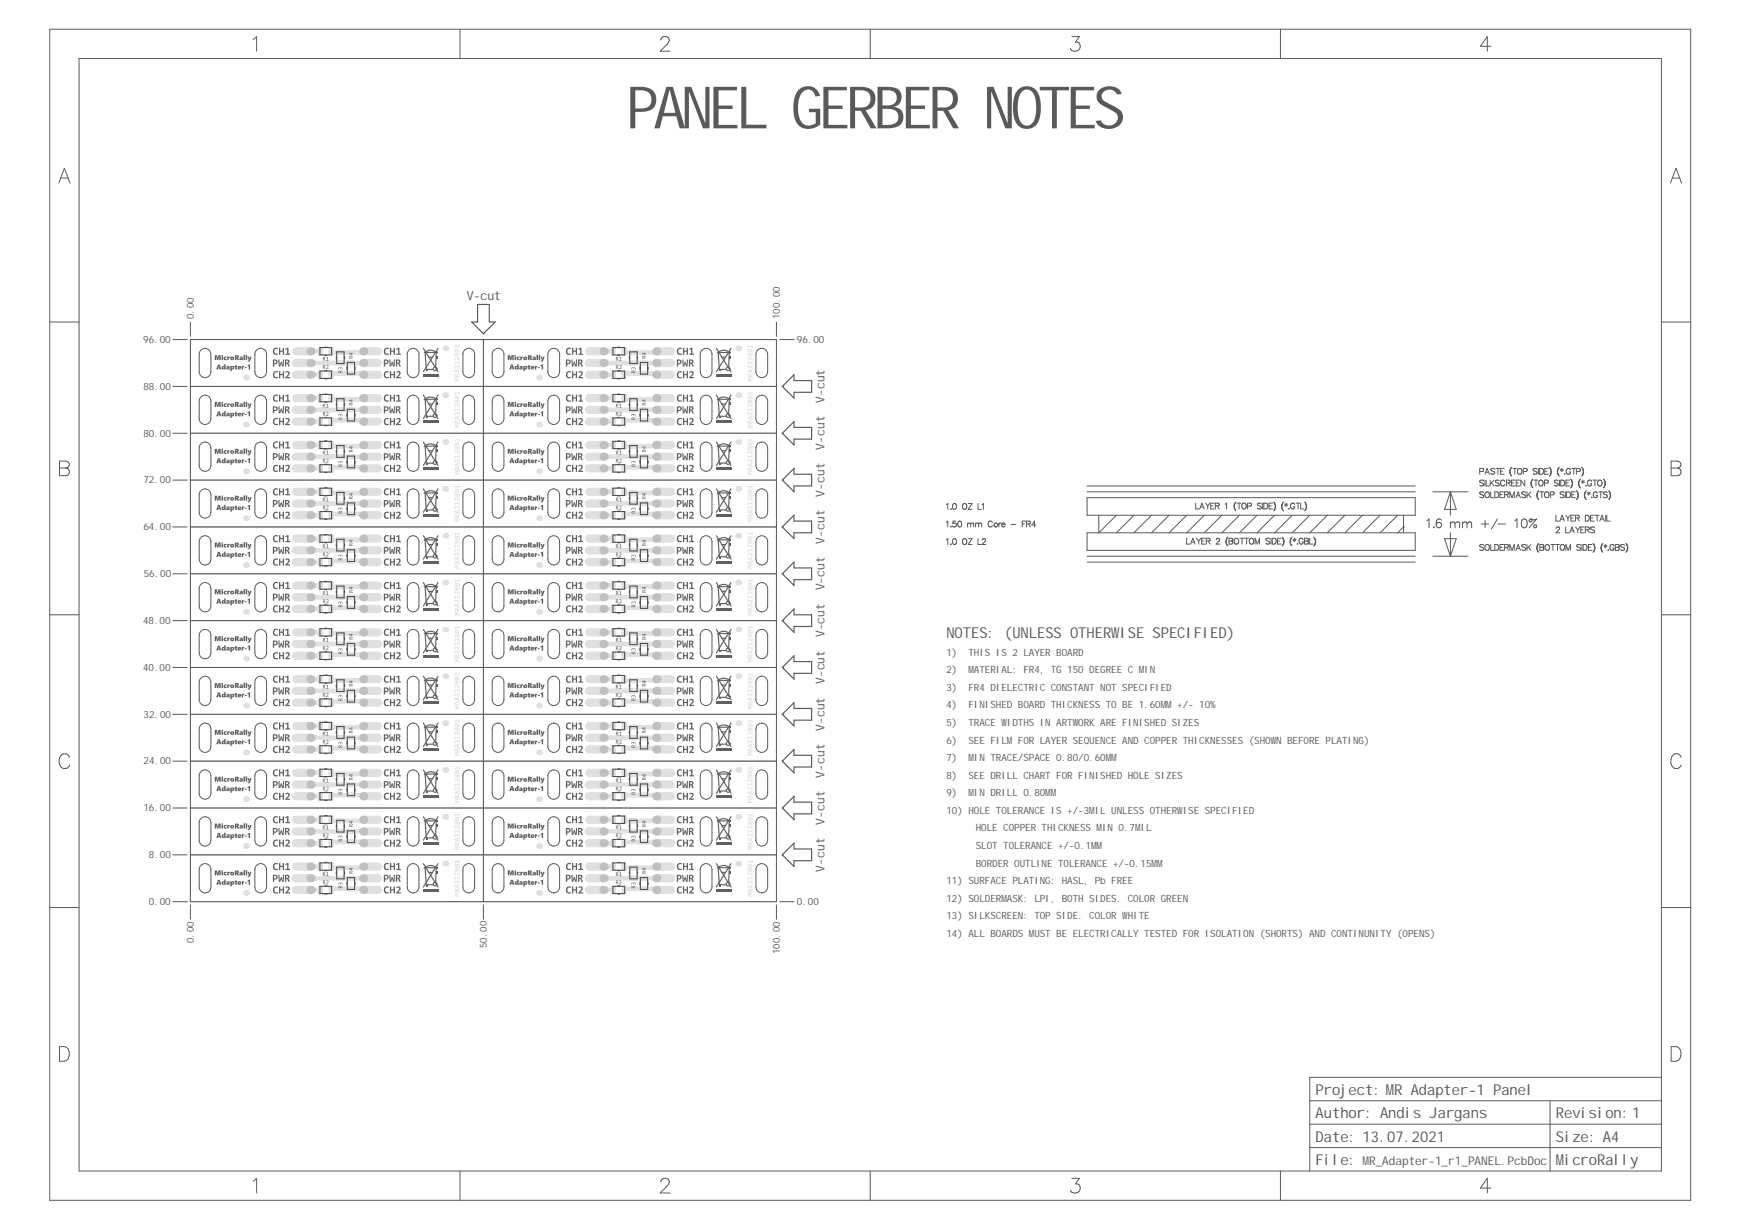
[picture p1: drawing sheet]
<svg xmlns="http://www.w3.org/2000/svg" width="297mm" height="210mm" viewBox="0 0 297 210" stroke-linecap="round" stroke-linejoin="round" font-family="sans-serif">
<defs><g id="words">
<text font-size="10" fill="#5a5a5a" x="106.8" y="21.9">PANEL GERBER NOTES</text>
<g font-size="2.6" fill="#5a5a5a">
<text x="161.4" y="108.8">NOTES: (UNLESS OTHERWISE SPECIFIED)</text>
<text x="224.3" y="186.7">Project: MR Adapter-1 Panel</text>
<text x="224.3" y="190.7">Author: Andis Jargans</text>
<text x="265.3" y="190.7">Revision:1</text>
<text x="224.3" y="194.7">Date: 13.07.2021</text>
<text x="265.3" y="194.7">Size: A4</text>
<text x="224.3" y="198.7">File:</text>
<text x="265.3" y="198.7">MicroRally</text>
</g>
<g font-size="2.1" fill="#5a5a5a">
<text x="79.6" y="51.1">V-cut</text>
<text x="140.6" y="68.7" transform="rotate(-90 140.6 68.7)">V-cut</text>
<text x="140.6" y="76.7" transform="rotate(-90 140.6 76.7)">V-cut</text>
<text x="140.6" y="84.7" transform="rotate(-90 140.6 84.7)">V-cut</text>
<text x="140.6" y="92.7" transform="rotate(-90 140.6 92.7)">V-cut</text>
<text x="140.6" y="100.7" transform="rotate(-90 140.6 100.7)">V-cut</text>
<text x="140.6" y="108.7" transform="rotate(-90 140.6 108.7)">V-cut</text>
<text x="140.6" y="116.7" transform="rotate(-90 140.6 116.7)">V-cut</text>
<text x="140.6" y="124.6" transform="rotate(-90 140.6 124.6)">V-cut</text>
<text x="140.6" y="132.6" transform="rotate(-90 140.6 132.6)">V-cut</text>
<text x="140.6" y="140.6" transform="rotate(-90 140.6 140.6)">V-cut</text>
<text x="140.6" y="148.6" transform="rotate(-90 140.6 148.6)">V-cut</text>
</g>
<text font-size="2" fill="#5a5a5a" x="232.3" y="198.7">MR_Adapter-1_r1_PANEL.PcbDoc</text>
<g font-size="1.7" fill="#5a5a5a">
<text x="24.4" y="58.5">96.00</text>
<text x="33" y="54.4" transform="rotate(-90 33 54.4)">0.00</text>
<text x="133" y="54.4" transform="rotate(-90 133 54.4)">100.00</text>
<text x="135.9" y="58.5">96.00</text>
<text x="24.5" y="66.4">88.00</text>
<text x="24.5" y="74.4">80.00</text>
<text x="24.5" y="82.4">72.00</text>
<text x="24.5" y="90.4">64.00</text>
<text x="24.5" y="98.4">56.00</text>
<text x="24.4" y="106.4">48.00</text>
<text x="161.4" y="111.8">1)</text>
<text x="165.1" y="111.8">THIS IS 2 LAYER BOARD</text>
<text x="24.4" y="114.4">40.00</text>
<text x="161.4" y="114.8">2)</text>
<text x="161.4" y="117.8">3)</text>
<text x="165.1" y="114.8">MATERIAL: FR4, TG 150 DEGREE C MIN</text>
<text x="165.1" y="117.8">FR4 DIELECTRIC CONSTANT NOT SPECIFIED</text>
<text x="24.5" y="122.4">32.00</text>
<text x="161.4" y="123.8">5)</text>
<text x="161.4" y="120.8">4)</text>
<text x="165.1" y="123.8">TRACE WIDTHS IN ARTWORK ARE FINISHED SIZES</text>
<text x="165.1" y="120.8">FINISHED BOARD THICKNESS TO BE 1.60MM +/- 10%</text>
<text x="24.5" y="130.3">24.00</text>
<text x="161.4" y="129.8">7)</text>
<text x="161.4" y="126.8">6)</text>
<text x="165.1" y="129.8">MIN TRACE/SPACE 0.80/0.60MM</text>
<text x="165.1" y="126.8">SEE FILM FOR LAYER SEQUENCE AND COPPER THICKNESSES (SHOWN BEFORE PLATING)</text>
<text x="161.4" y="135.8">9)</text>
<text x="161.4" y="132.8">8)</text>
<text x="165.1" y="135.8">MIN DRILL 0.80MM</text>
<text x="165.1" y="132.8">SEE DRILL CHART FOR FINISHED HOLE SIZES</text>
<text x="24.5" y="138.3">16.00</text>
<text x="161.4" y="138.8">10) HOLE TOLERANCE IS +/-3MIL UNLESS OTHERWISE SPECIFIED</text>
<text x="166.4" y="141.8">HOLE COPPER THICKNESS MIN 0.7MIL</text>
<text x="25.4" y="146.3">8.00</text>
<text x="166.4" y="144.8">SLOT TOLERANCE +/-0.1MM</text>
<text x="166.4" y="147.8">BORDER OUTLINE TOLERANCE +/-0.15MM</text>
<text x="25.4" y="154.3">0.00</text>
<text x="135.9" y="154.3">0.00</text>
<text x="161.4" y="153.8">12) SOLDERMASK: LPI, BOTH SIDES. COLOR GREEN</text>
<text x="161.4" y="150.8">11) SURFACE PLATING: HASL, Pb FREE</text>
<text x="33" y="160.8" transform="rotate(-90 33 160.8)">0.00</text>
<text x="83" y="161.7" transform="rotate(-90 83 161.7)">50.00</text>
<text x="161.4" y="156.7">13) SILKSCREEN: TOP SIDE. COLOR WHITE</text>
<text x="161.4" y="159.7">14) ALL BOARDS MUST BE ELECTRICALLY TESTED FOR ISOLATION (SHORTS) AND CONTINUNITY (OPENS)</text>
<text x="133" y="162.7" transform="rotate(-90 133 162.7)">100.00</text>
</g>
</g></defs>
<g fill="#e0e0e0">
<path d="M50 147.3l.4-.2h2.6v1.4h-2.5a.7 .7 0 0 1-.6-.4 .7 .7 0 0 1 .1-.8z"/>
<path d="M49.9 149.3l.5-.2h2.6v1.4h-2.5a.7 .7 0 0 1-.7-.4 .7 .7 0 0 1 .1-.8z"/>
<path d="M49.9 151.3l.5-.2h2.6v1.4h-2.5a.7 .7 0 0 1-.7-.4 .7 .7 0 0 1 .1-.8z"/>
<path d="M61.9 147.1h2.5a.7 .7 0 0 1 .7 .7 .7 .7 0 0 1-.7 .7h-2.5z"/>
<path d="M61.9 149.1h2.5a.7 .7 0 0 1 .7 .7 .7 .7 0 0 1-.7 .7h-2.5z"/>
<path d="M61.9 151.1h2.5a.7 .7 0 0 1 .7 .7 .7 .7 0 0 1-.7 .7h-2.5z"/>
<path d="M99.9 147.3l.5-.2h2.6v1.4h-2.5a.7 .7 0 0 1-.7-.4 .7 .7 0 0 1 .1-.8z"/>
<path d="M100 149.2l.3-.1h2.6v1.4h-2.5a.7 .7 0 0 1-.6-.5 .7 .7 0 0 1 .2-.8z"/>
<path d="M100 151.2l.3-.1h2.6v1.4h-2.5a.7 .7 0 0 1-.6-.5 .7 .7 0 0 1 .2-.8z"/>
<path d="M111.9 147.1h2.5a.7 .7 0 0 1 .7 .7 .7 .7 0 0 1-.7 .7h-2.5z"/>
<path d="M111.9 149.1h2.5a.7 .7 0 0 1 .7 .7 .7 .7 0 0 1-.7 .7h-2.5z"/>
<path d="M111.9 151.1h2.5a.7 .7 0 0 1 .7 .7 .7 .7 0 0 1-.7 .7h-2.5z"/>
<path d="M50 139.3l.4-.2h2.6v1.4h-2.5a.7 .7 0 0 1-.6-.4 .7 .7 0 0 1 .1-.8z"/>
<path d="M49.9 141.3l.5-.2h2.6v1.4h-2.5a.7 .7 0 0 1-.7-.4 .7 .7 0 0 1 .1-.8z"/>
<path d="M49.9 143.3l.5-.2h2.6v1.4h-2.5a.7 .7 0 0 1-.7-.4 .7 .7 0 0 1 .1-.8z"/>
<path d="M61.9 139.1h2.5a.7 .7 0 0 1 .7 .7 .7 .7 0 0 1-.7 .7h-2.5z"/>
<path d="M61.9 141.1h2.5a.7 .7 0 0 1 .7 .7 .7 .7 0 0 1-.7 .7h-2.5z"/>
<path d="M61.9 143.1h2.5a.7 .7 0 0 1 .7 .7 .7 .7 0 0 1-.7 .7h-2.5z"/>
<path d="M99.9 139.3l.5-.2h2.6v1.4h-2.5a.7 .7 0 0 1-.7-.4 .7 .7 0 0 1 .1-.8z"/>
<path d="M100 141.2l.3-.1h2.6v1.4h-2.5a.7 .7 0 0 1-.6-.5 .7 .7 0 0 1 .2-.8z"/>
<path d="M100 143.2l.3-.1h2.6v1.4h-2.5a.7 .7 0 0 1-.6-.5 .7 .7 0 0 1 .2-.8z"/>
<path d="M111.9 139.1h2.5a.7 .7 0 0 1 .7 .7 .7 .7 0 0 1-.7 .7h-2.5z"/>
<path d="M111.9 141.1h2.5a.7 .7 0 0 1 .7 .7 .7 .7 0 0 1-.7 .7h-2.5z"/>
<path d="M111.9 143.1h2.5a.7 .7 0 0 1 .7 .7 .7 .7 0 0 1-.7 .7h-2.5z"/>
<path d="M50 131.3l.4-.2h2.6v1.4h-2.5a.7 .7 0 0 1-.6-.4 .7 .7 0 0 1 .1-.8z"/>
<path d="M49.9 133.3l.5-.2h2.6v1.4h-2.5a.7 .7 0 0 1-.7-.4 .7 .7 0 0 1 .1-.8z"/>
<path d="M49.9 135.3l.5-.2h2.6v1.4h-2.5a.7 .7 0 0 1-.7-.4 .7 .7 0 0 1 .1-.8z"/>
<path d="M61.9 131.1h2.5a.7 .7 0 0 1 .7 .7 .7 .7 0 0 1-.7 .7h-2.5z"/>
<path d="M61.9 133.1h2.5a.7 .7 0 0 1 .7 .7 .7 .7 0 0 1-.7 .7h-2.5z"/>
<path d="M61.9 135.1h2.5a.7 .7 0 0 1 .7 .7 .7 .7 0 0 1-.7 .7h-2.5z"/>
<path d="M99.9 131.3l.5-.2h2.6v1.4h-2.5a.7 .7 0 0 1-.7-.4 .7 .7 0 0 1 .1-.8z"/>
<path d="M99.9 133.3l.4-.2h2.6v1.4h-2.5a.7 .7 0 0 1-.6-.4 .7 .7 0 0 1 .1-.8z"/>
<path d="M99.9 135.3l.4-.2h2.6v1.4h-2.5a.7 .7 0 0 1-.6-.4 .7 .7 0 0 1 .1-.8z"/>
<path d="M111.9 131.1h2.5a.7 .7 0 0 1 .7 .7 .7 .7 0 0 1-.7 .7h-2.5z"/>
<path d="M111.9 133.1h2.5a.7 .7 0 0 1 .7 .7 .7 .7 0 0 1-.7 .7h-2.5z"/>
<path d="M111.9 135.1h2.5a.7 .7 0 0 1 .7 .7 .7 .7 0 0 1-.7 .7h-2.5z"/>
<path d="M50 123.4l.4-.3h2.6v1.4h-2.5a.7 .7 0 0 1-.6-.4 .7 .7 0 0 1 .1-.7z"/>
<path d="M49.9 125.3l.5-.2h2.6v1.4h-2.5a.7 .7 0 0 1-.7-.4 .7 .7 0 0 1 .1-.8z"/>
<path d="M49.9 127.3l.5-.2h2.6v1.4h-2.5a.7 .7 0 0 1-.7-.4 .7 .7 0 0 1 .1-.8z"/>
<path d="M61.9 123.1h2.5a.7 .7 0 0 1 .7 .7 .7 .7 0 0 1-.7 .7h-2.5z"/>
<path d="M61.9 125.1h2.5a.7 .7 0 0 1 .7 .7 .7 .7 0 0 1-.7 .7h-2.5z"/>
<path d="M61.9 127.1h2.5a.7 .7 0 0 1 .7 .7 .7 .7 0 0 1-.7 .7h-2.5z"/>
<path d="M99.9 123.4l.5-.3h2.6v1.4h-2.5a.7 .7 0 0 1-.7-.4 .7 .7 0 0 1 .1-.7z"/>
<path d="M100 125.3l.3-.2h2.6v1.4h-2.5a.7 .7 0 0 1-.6-.5 .7 .7 0 0 1 .2-.7z"/>
<path d="M100 127.2l.3-.1h2.6v1.4h-2.5a.7 .7 0 0 1-.6-.5 .7 .7 0 0 1 .2-.8z"/>
<path d="M111.9 123.1h2.5a.7 .7 0 0 1 .7 .7 .7 .7 0 0 1-.7 .7h-2.5z"/>
<path d="M111.9 125.1h2.5a.7 .7 0 0 1 .7 .7 .7 .7 0 0 1-.7 .7h-2.5z"/>
<path d="M111.9 127.1h2.5a.7 .7 0 0 1 .7 .7 .7 .7 0 0 1-.7 .7h-2.5z"/>
<path d="M50 115.4l.4-.3h2.6v1.4h-2.5a.7 .7 0 0 1-.6-.4 .7 .7 0 0 1 .1-.7z"/>
<path d="M49.9 117.4l.5-.3h2.6v1.4h-2.5a.7 .7 0 0 1-.7-.4 .7 .7 0 0 1 .1-.7z"/>
<path d="M49.9 119.4l.5-.3h2.6v1.4h-2.5a.7 .7 0 0 1-.7-.4 .7 .7 0 0 1 .1-.7z"/>
<path d="M61.9 115.1h2.5a.7 .7 0 0 1 .7 .7 .7 .7 0 0 1-.7 .7h-2.5z"/>
<path d="M61.9 117.1h2.5a.7 .7 0 0 1 .7 .7 .7 .7 0 0 1-.7 .7h-2.5z"/>
<path d="M61.9 119.1h2.5a.7 .7 0 0 1 .7 .7 .7 .7 0 0 1-.7 .7h-2.5z"/>
<path d="M99.9 115.4l.5-.3h2.6v1.4h-2.5a.7 .7 0 0 1-.7-.4 .7 .7 0 0 1 .1-.7z"/>
<path d="M100 117.3l.3-.2h2.6v1.4h-2.5a.7 .7 0 0 1-.6-.5 .7 .7 0 0 1 .2-.7z"/>
<path d="M100 119.3l.3-.2h2.6v1.4h-2.5a.7 .7 0 0 1-.6-.5 .7 .7 0 0 1 .2-.7z"/>
<path d="M111.9 115.1h2.5a.7 .7 0 0 1 .7 .7 .7 .7 0 0 1-.7 .7h-2.5z"/>
<path d="M111.9 117.1h2.5a.7 .7 0 0 1 .7 .7 .7 .7 0 0 1-.7 .7h-2.5z"/>
<path d="M111.9 119.1h2.5a.7 .7 0 0 1 .7 .7 .7 .7 0 0 1-.7 .7h-2.5z"/>
<path d="M50 107.4l.4-.3h2.6v1.4h-2.5a.7 .7 0 0 1-.6-.4 .7 .7 0 0 1 .1-.7z"/>
<path d="M49.9 109.4l.5-.3h2.6v1.4h-2.5a.7 .7 0 0 1-.7-.4 .7 .7 0 0 1 .1-.7z"/>
<path d="M49.9 111.4l.5-.3h2.6v1.4h-2.5a.7 .7 0 0 1-.7-.4 .7 .7 0 0 1 .1-.7z"/>
<path d="M61.9 107.1h2.5a.7 .7 0 0 1 .7 .7 .7 .7 0 0 1-.7 .7h-2.5z"/>
<path d="M61.9 109.1h2.5a.7 .7 0 0 1 .7 .7 .7 .7 0 0 1-.7 .7h-2.5z"/>
<path d="M61.9 111.1h2.5a.7 .7 0 0 1 .7 .7 .7 .7 0 0 1-.7 .7h-2.5z"/>
<path d="M99.9 107.4l.5-.3h2.6v1.4h-2.5a.7 .7 0 0 1-.7-.4 .7 .7 0 0 1 .1-.7z"/>
<path d="M100 109.3l.3-.2h2.6v1.4h-2.5a.7 .7 0 0 1-.6-.4 .7 .7 0 0 1 .2-.8z"/>
<path d="M100 111.3l.3-.2h2.6v1.4h-2.5a.7 .7 0 0 1-.6-.4 .7 .7 0 0 1 .2-.8z"/>
<path d="M111.9 107.1h2.5a.7 .7 0 0 1 .7 .7 .7 .7 0 0 1-.7 .7h-2.5z"/>
<path d="M111.9 109.1h2.5a.7 .7 0 0 1 .7 .7 .7 .7 0 0 1-.7 .7h-2.5z"/>
<path d="M111.9 111.1h2.5a.7 .7 0 0 1 .7 .7 .7 .7 0 0 1-.7 .7h-2.5z"/>
<path d="M50 99.4l.4-.3h2.6v1.4h-2.5a.7 .7 0 0 1-.6-.4 .7 .7 0 0 1 .1-.7z"/>
<path d="M49.9 101.4l.5-.3h2.6v1.4h-2.5a.7 .7 0 0 1-.7-.4 .7 .7 0 0 1 .1-.7z"/>
<path d="M49.9 103.4l.5-.3h2.6v1.4h-2.5a.7 .7 0 0 1-.7-.4 .7 .7 0 0 1 .1-.7z"/>
<path d="M61.9 99.1h2.5a.7 .7 0 0 1 .7 .7 .7 .7 0 0 1-.7 .7h-2.5z"/>
<path d="M61.9 101.1h2.5a.7 .7 0 0 1 .7 .7 .7 .7 0 0 1-.7 .7h-2.5z"/>
<path d="M61.9 103.1h2.5a.7 .7 0 0 1 .7 .7 .7 .7 0 0 1-.7 .7h-2.5z"/>
<path d="M99.9 99.4l.5-.3h2.6v1.4h-2.5a.7 .7 0 0 1-.7-.4 .7 .7 0 0 1 .1-.7z"/>
<path d="M100 101.3l.3-.2h2.6v1.4h-2.5a.7 .7 0 0 1-.6-.4 .7 .7 0 0 1 .2-.8z"/>
<path d="M100 103.3l.3-.2h2.6v1.4h-2.5a.7 .7 0 0 1-.6-.4 .7 .7 0 0 1 .2-.8z"/>
<path d="M111.9 99.1h2.5a.7 .7 0 0 1 .7 .7 .7 .7 0 0 1-.7 .7h-2.5z"/>
<path d="M111.9 101.1h2.5a.7 .7 0 0 1 .7 .7 .7 .7 0 0 1-.7 .7h-2.5z"/>
<path d="M111.9 103.1h2.5a.7 .7 0 0 1 .7 .7 .7 .7 0 0 1-.7 .7h-2.5z"/>
<path d="M50 91.4l.4-.2h2.6v1.3h-2.5a.7 .7 0 0 1-.6-.4 .7 .7 0 0 1 .1-.7z"/>
<path d="M49.9 93.4l.5-.3h2.6v1.4h-2.5a.7 .7 0 0 1-.7-.4 .7 .7 0 0 1 .1-.7z"/>
<path d="M49.9 95.4l.5-.3h2.6v1.4h-2.5a.7 .7 0 0 1-.7-.4 .7 .7 0 0 1 .1-.7z"/>
<path d="M61.9 91.2h2.5a.7 .7 0 0 1 .7 .6 .7 .7 0 0 1-.7 .7h-2.5z"/>
<path d="M61.9 93.1h2.5a.7 .7 0 0 1 .7 .7 .7 .7 0 0 1-.7 .7h-2.5z"/>
<path d="M61.9 95.1h2.5a.7 .7 0 0 1 .7 .7 .7 .7 0 0 1-.7 .7h-2.5z"/>
<path d="M99.9 91.4l.5-.2h2.6v1.3h-2.5a.7 .7 0 0 1-.7-.4 .7 .7 0 0 1 .1-.7z"/>
<path d="M100 93.3l.3-.2h2.6v1.4h-2.5a.7 .7 0 0 1-.6-.4 .7 .7 0 0 1 .2-.8z"/>
<path d="M100 95.3l.3-.2h2.6v1.4h-2.5a.7 .7 0 0 1-.6-.4 .7 .7 0 0 1 .2-.8z"/>
<path d="M111.9 91.2h2.5a.7 .7 0 0 1 .7 .6 .7 .7 0 0 1-.7 .7h-2.5z"/>
<path d="M111.9 93.1h2.5a.7 .7 0 0 1 .7 .7 .7 .7 0 0 1-.7 .7h-2.5z"/>
<path d="M111.9 95.1h2.5a.7 .7 0 0 1 .7 .7 .7 .7 0 0 1-.7 .7h-2.5z"/>
<path d="M50 83.4l.4-.2h2.6v1.4h-2.5a.7 .7 0 0 1-.6-.4 .7 .7 0 0 1 .1-.8z"/>
<path d="M49.9 85.4l.5-.2h2.6v1.4h-2.5a.7 .7 0 0 1-.7-.4 .7 .7 0 0 1 .1-.8z"/>
<path d="M49.9 87.4l.5-.2h2.6v1.4h-2.5a.7 .7 0 0 1-.7-.4 .7 .7 0 0 1 .1-.8z"/>
<path d="M61.9 83.2h2.5a.7 .7 0 0 1 .7 .7 .7 .7 0 0 1-.7 .7h-2.5z"/>
<path d="M61.9 85.2h2.5a.7 .7 0 0 1 .7 .7 .7 .7 0 0 1-.7 .7h-2.5z"/>
<path d="M61.9 87.2h2.5a.7 .7 0 0 1 .7 .7 .7 .7 0 0 1-.7 .7h-2.5z"/>
<path d="M99.9 83.4l.5-.2h2.6v1.4h-2.5a.7 .7 0 0 1-.7-.4 .7 .7 0 0 1 .1-.8z"/>
<path d="M100 85.3l.3-.1h2.6v1.4h-2.5a.7 .7 0 0 1-.6-.5 .7 .7 0 0 1 .2-.8z"/>
<path d="M100 87.3l.3-.1h2.6v1.4h-2.5a.7 .7 0 0 1-.6-.5 .7 .7 0 0 1 .2-.8z"/>
<path d="M111.9 83.2h2.5a.7 .7 0 0 1 .7 .7 .7 .7 0 0 1-.7 .7h-2.5z"/>
<path d="M111.9 85.2h2.5a.7 .7 0 0 1 .7 .7 .7 .7 0 0 1-.7 .7h-2.5z"/>
<path d="M111.9 87.2h2.5a.7 .7 0 0 1 .7 .7 .7 .7 0 0 1-.7 .7h-2.5z"/>
<path d="M50 75.4l.4-.2h2.6v1.4h-2.5a.7 .7 0 0 1-.6-.4 .7 .7 0 0 1 .1-.8z"/>
<path d="M49.9 77.4l.5-.2h2.6v1.4h-2.5a.7 .7 0 0 1-.7-.4 .7 .7 0 0 1 .1-.8z"/>
<path d="M49.9 79.4l.5-.2h2.6v1.4h-2.5a.7 .7 0 0 1-.7-.4 .7 .7 0 0 1 .1-.8z"/>
<path d="M61.9 75.2h2.5a.7 .7 0 0 1 .7 .7 .7 .7 0 0 1-.7 .7h-2.5z"/>
<path d="M61.9 77.2h2.5a.7 .7 0 0 1 .7 .7 .7 .7 0 0 1-.7 .7h-2.5z"/>
<path d="M61.9 79.2h2.5a.7 .7 0 0 1 .7 .7 .7 .7 0 0 1-.7 .7h-2.5z"/>
<path d="M99.9 75.4l.5-.2h2.6v1.4h-2.5a.7 .7 0 0 1-.7-.4 .7 .7 0 0 1 .1-.8z"/>
<path d="M100 77.3l.3-.1h2.6v1.4h-2.5a.7 .7 0 0 1-.6-.5 .7 .7 0 0 1 .2-.8z"/>
<path d="M100 79.3l.3-.1h2.6v1.4h-2.5a.7 .7 0 0 1-.6-.5 .7 .7 0 0 1 .2-.8z"/>
<path d="M111.9 75.2h2.5a.7 .7 0 0 1 .7 .7 .7 .7 0 0 1-.7 .7h-2.5z"/>
<path d="M111.9 77.2h2.5a.7 .7 0 0 1 .7 .7 .7 .7 0 0 1-.7 .7h-2.5z"/>
<path d="M111.9 79.2h2.5a.7 .7 0 0 1 .7 .7 .7 .7 0 0 1-.7 .7h-2.5z"/>
<path d="M50 67.4l.4-.2h2.6v1.4h-2.5a.7 .7 0 0 1-.6-.4 .7 .7 0 0 1 .1-.8z"/>
<path d="M49.9 69.4l.5-.2h2.6v1.4h-2.5a.7 .7 0 0 1-.7-.4 .7 .7 0 0 1 .1-.8z"/>
<path d="M49.9 71.4l.5-.2h2.6v1.4h-2.5a.7 .7 0 0 1-.7-.4 .7 .7 0 0 1 .1-.8z"/>
<path d="M61.9 67.2h2.5a.7 .7 0 0 1 .7 .7 .7 .7 0 0 1-.7 .7h-2.5z"/>
<path d="M61.9 69.2h2.5a.7 .7 0 0 1 .7 .7 .7 .7 0 0 1-.7 .7h-2.5z"/>
<path d="M61.9 71.2h2.5a.69 .69 0 0 1 .7 .7 .69 .69 0 0 1-.7 .7h-2.5z"/>
<path d="M99.9 67.4l.5-.2h2.6v1.4h-2.5a.7 .7 0 0 1-.7-.4 .7 .7 0 0 1 .1-.8z"/>
<path d="M100 69.3l.3-.1h2.6v1.4h-2.5a.7 .7 0 0 1-.6-.5 .7 .7 0 0 1 .2-.8z"/>
<path d="M100 71.3l.3-.1h2.6v1.4h-2.5a.7 .7 0 0 1-.6-.5 .7 .7 0 0 1 .2-.8z"/>
<path d="M111.9 67.2h2.5a.7 .7 0 0 1 .7 .7 .7 .7 0 0 1-.7 .7h-2.5z"/>
<path d="M111.9 69.2h2.5a.7 .7 0 0 1 .7 .7 .7 .7 0 0 1-.7 .7h-2.5z"/>
<path d="M111.9 71.2h2.5a.69 .69 0 0 1 .7 .7 .69 .69 0 0 1-.7 .7h-2.5z"/>
<path d="M50 59.5l.4-.3h2.6v1.4h-2.5a.7 .7 0 0 1-.6-.4 .7 .7 0 0 1 .1-.7z"/>
<path d="M49.9 61.5l.5-.3h2.6v1.4h-2.5a.7 .7 0 0 1-.7-.4 .7 .7 0 0 1 .1-.7z"/>
<path d="M49.9 63.4l.5-.2h2.6v1.4h-2.5a.7 .7 0 0 1-.7-.4 .7 .7 0 0 1 .1-.8z"/>
<path d="M61.9 59.2h2.5a.7 .7 0 0 1 .7 .7 .7 .7 0 0 1-.7 .7h-2.5z"/>
<path d="M61.9 61.2h2.5a.7 .7 0 0 1 .7 .7 .7 .7 0 0 1-.7 .7h-2.5z"/>
<path d="M61.9 63.2h2.5a.7 .7 0 0 1 .7 .7 .7 .7 0 0 1-.7 .7h-2.5z"/>
<path d="M99.9 59.5l.5-.3h2.6v1.4h-2.5a.7 .7 0 0 1-.7-.4 .7 .7 0 0 1 .1-.7z"/>
<path d="M99.9 61.5l.4-.3h2.6v1.4h-2.5a.7 .7 0 0 1-.6-.4 .7 .7 0 0 1 .1-.7z"/>
<path d="M99.9 63.4l.4-.2h2.6v1.4h-2.5a.7 .7 0 0 1-.6-.4 .7 .7 0 0 1 .1-.8z"/>
<path d="M111.9 59.2h2.5a.7 .7 0 0 1 .7 .7 .7 .7 0 0 1-.7 .7h-2.5z"/>
<path d="M111.9 61.2h2.5a.7 .7 0 0 1 .7 .7 .7 .7 0 0 1-.7 .7h-2.5z"/>
<path d="M111.9 63.2h2.5a.7 .7 0 0 1 .7 .7 .7 .7 0 0 1-.7 .7h-2.5z"/>
<path d="M77.5 152.3l.8-.1v.2h-.6l.4 .1v.1l-.4 .1h.6v.2l-.8-.1v-.1l.4-.1-.4-.1zM77.7 151.8v.2h.2l-.1-.2zM77.6 151.7l.2-.1 .2 .2 .3-.3v.2l-.3 .2 .3 .1v.1h-.8zM77.7 151.2l.4 .1v-.2zM77.5 151l.8-.2v.2h-.1v.3h.1v.2l-.8-.2zM77.6 150.3l.3-.1 .3 .3v-.3h.1v.5l-.5-.3-.2 .3-.1-.2zM77.5 149.6h.7v-.1h.1v.5h-.1v-.2h-.5l.1 .2h-.1zM77.6 148.9l.3-.1 .3 .3v-.3h.1v.5l-.5-.3-.2 .3-.1-.2zM77.6 148.3a.11 .11 0 0 0 .2 0 .11 .11 0 0 0-.2 0zM78 148.3a.15 .15 0 0 0 .3 0 .15 .15 0 0 0-.3 0zM77.6 148.1h.2l.1 .1 .3-.1 .1 .4-.2 .1-.2-.1-.3 .1-.1-.2zM77.7 147.5v.2l.3 .1-.2-.3zM77.9 147.5l.2 .3 .1-.1v-.2zM77.6 147.4h.6l.1 .1v.3l-.2 .1h-.4l-.2-.2zM77.5 146.8h.7v-.2h.1v.6h-.1v-.2h-.5l.1 .2h-.1z"/>
<path d="M127.5 152.3l.8-.1v.2h-.6l.4 .1v.1l-.4 .1h.6v.2l-.8-.1v-.1l.4-.1-.4-.1zM127.7 151.8l-.1 .2h.3l-.1-.2zM127.6 151.7l.2-.1 .1 .2 .4-.3v.2l-.3 .2 .3 .1v.1h-.8zM127.6 151.2l.4 .1v-.2zM127.5 151l.8-.2v.2h-.2v.3h.2v.2l-.8-.2zM127.5 150.3l.3-.1 .4 .3v-.3h.1v.5l-.6-.3-.1 .3zM127.5 149.6h.7v-.1h.1v.5h-.1v-.2h-.6l.1 .2h-.1zM127.5 148.9l.3-.1 .4 .3v-.3h.1v.5l-.6-.3-.1 .3zM127.6 148.3a.11 .11 0 0 0 .2 0 .11 .11 0 0 0-.2 0zM128 148.3a.14 .14 0 0 0 .2 0 .14 .14 0 0 0-.2 0zM127.5 148.1h.2l.2 .1 .3-.1 .1 .4-.2 .1-.2-.1-.3 .1-.1-.2zM127.6 147.5l.1 .2 .2 .1-.2-.3zM127.9 147.5l.2 .3 .1-.1-.1-.2zM127.6 147.4h.5l.2 .1v.3l-.2 .1h-.4l-.2-.2zM127.5 146.8h.7v-.2h.1v.6h-.1v-.2h-.6l.1 .2h-.1z"/>
<path d="M77.5 144.3l.8-.1v.2h-.6l.4 .1v.1l-.4 .1 .6 .1v.1h-.8v-.2l.4-.1-.4-.1zM77.7 143.8v.2h.2l-.1-.2zM77.6 143.7l.2-.1 .2 .2 .3-.3v.2l-.3 .3h.3v.1h-.8zM77.7 143.2l.4 .1v-.2zM77.5 143.1l.8-.3v.2h-.1v.3l.1 .1v.1l-.8-.2zM77.6 142.3l.3-.1 .3 .3v-.3h.1v.5l-.5-.3-.2 .3-.1-.2zM77.5 141.7h.7v-.2h.1v.5h-.1v-.2h-.5l.1 .2h-.1zM77.6 140.9l.3-.1 .3 .3v-.3h.1v.5l-.5-.3-.2 .3zM77.6 140.3a.11 .11 0 0 0 .2 0 .11 .11 0 0 0-.2 0zM78 140.4a.15 .15 0 0 0 .3 0 .15 .15 0 0 0-.3 0zM77.6 140.1h.2l.1 .1 .3-.1 .1 .5h-.2l-.2-.1-.3 .1-.1-.2zM77.7 139.6v.1l.3 .1-.2-.3zM77.9 139.5l.2 .3 .1-.1v-.2zM77.6 139.4h.6l.1 .1v.3l-.2 .2-.4-.1-.2-.2zM77.5 138.8h.7v-.1h.1v.5h-.1v-.2h-.5l.1 .2h-.1z"/>
<path d="M127.5 144.3l.8-.1v.2h-.6l.4 .1v.1l-.4 .1 .6 .1v.1h-.8v-.2l.4-.1-.4-.1zM127.7 143.8l-.1 .2h.3l-.1-.2zM127.6 143.7l.2-.1 .1 .2 .4-.3v.2l-.3 .3h.3v.1h-.8zM127.6 143.2l.4 .1v-.2zM127.5 143.1l.8-.3v.2h-.2v.3l.2 .1v.1l-.8-.2zM127.5 142.3l.3-.1 .4 .3v-.3h.1v.5l-.6-.3-.1 .3zM127.5 141.7h.7v-.2h.1v.5h-.1v-.2h-.6l.1 .2h-.1zM127.5 140.9l.3-.1 .4 .3v-.3h.1v.5l-.6-.3-.1 .3zM127.6 140.3a.11 .11 0 0 0 .2 0 .11 .11 0 0 0-.2 0zM128 140.4a.14 .14 0 0 0 .2 0 .14 .14 0 0 0-.2 0zM127.5 140.1h.2l.2 .1 .3-.1 .1 .4-.2 .1-.2-.1-.3 .1-.1-.2zM127.6 139.6l.1 .1 .2 .1-.2-.3zM127.9 139.5l.2 .3 .1-.1-.1-.2zM127.6 139.4h.5l.2 .1v.3l-.2 .2-.4-.1-.2-.2zM127.5 138.8h.7v-.1h.1v.5h-.1v-.2h-.6l.1 .2h-.1z"/>
<path d="M77.5 136.3h.8v.1h-.6l.4 .1v.1l-.4 .2h.6v.1h-.8v-.2l.4-.1-.4-.1zM77.7 135.8v.2h.2l-.1-.2zM77.6 135.7l.2-.1 .2 .2 .3-.2v.1l-.3 .3h.3v.2h-.8zM77.7 135.2l.4 .1v-.2zM77.5 135.1l.8-.3v.2h-.1v.3l.1 .1v.1l-.8-.2zM77.6 134.3l.3-.1 .3 .3v-.3h.1v.5l-.5-.3-.2 .3-.1-.2zM77.5 133.7h.7v-.2h.1v.5h-.1v-.2h-.5l.1 .2h-.1zM77.6 132.9l.3-.1 .3 .3v-.3h.1v.5l-.5-.3-.2 .3zM77.6 132.4a.11 .11 0 0 0 .2 0 .11 .11 0 0 0-.2 0zM78 132.4a.15 .15 0 0 0 .3 0 .15 .15 0 0 0-.3 0zM77.6 132.1h.2l.1 .1 .3-.1 .1 .5h-.2l-.2-.1-.3 .1-.1-.2zM77.7 131.6v.2h.3l-.2-.3zM77.9 131.5l.2 .3 .1-.1v-.1zM77.6 131.4h.6l.1 .2v.2l-.2 .2-.4-.1-.2-.2zM77.5 130.9h.7v-.2h.1v.5h-.1v-.2h-.5l.1 .2h-.1z"/>
<path d="M127.5 136.3h.8v.1h-.6l.4 .1v.1l-.4 .2h.6v.1h-.8v-.2l.4-.1-.4-.1zM127.7 135.8l-.1 .2h.3l-.1-.2zM127.6 135.7l.2-.1 .1 .2 .4-.2v.1l-.3 .3h.3v.2h-.8zM127.6 135.2l.4 .1v-.2zM127.5 135.1l.8-.3v.2h-.2v.3l.2 .1v.1l-.8-.2zM127.6 134.3l.2-.1 .4 .3v-.3h.1v.5l-.6-.3-.1 .3-.1-.2zM127.5 133.7h.7v-.2h.1v.5h-.1v-.2h-.6l.1 .2h-.1zM127.5 132.9l.3-.1 .4 .3v-.3h.1v.5l-.6-.3-.1 .3zM127.6 132.4a.11 .11 0 0 0 .2 0 .11 .11 0 0 0-.2 0zM128 132.4a.14 .14 0 0 0 .2 0 .14 .14 0 0 0-.2 0zM127.5 132.1h.2l.2 .1 .3-.1 .1 .5-.2 .1-.2-.2-.3 .1-.1-.2zM127.6 131.6l.1 .2h.2l-.2-.3zM127.9 131.5l.2 .3 .1-.1-.1-.1zM127.6 131.4h.5l.2 .2v.2l-.2 .2-.4-.1-.2-.2zM127.5 130.9h.7v-.2h.1v.5h-.1v-.2h-.6l.1 .2h-.1z"/>
<path d="M77.5 128.3h.8v.1h-.6l.4 .2v.1l-.4 .1h.6v.1h-.8v-.2l.4-.1-.4-.1zM77.7 127.8v.2h.2l-.1-.2zM77.6 127.7l.2-.1 .2 .2 .3-.2v.2l-.3 .2h.3v.2h-.8zM77.7 127.2l.4 .1v-.2zM77.5 127.1l.8-.3v.2l-.1 .1v.2l.1 .1v.1l-.8-.2zM77.6 126.3h.3l.3 .2v-.3h.1v.6l-.5-.4-.2 .4zM77.5 125.7h.7v-.2h.1v.5h-.1v-.2h-.5l.1 .2-.1 .1zM77.6 124.9l.3-.1 .3 .3v-.3h.1v.6l-.5-.4-.2 .4-.1-.3zM77.6 124.4a.11 .11 0 0 0 .2 0 .11 .11 0 0 0-.2 0zM78 124.4a.15 .15 0 0 0 .3 0 .15 .15 0 0 0-.3 0zM77.6 124.2l.2-.1 .1 .1 .3-.1 .1 .5-.2 .1-.2-.2-.3 .1-.1-.2zM77.7 123.6v.2h.3l-.2-.3zM77.9 123.5l.2 .3h.1v-.2zM77.6 123.5l.6-.1 .1 .2v.2l-.2 .2-.4-.1-.2-.2zM77.5 122.9h.7v-.2h.1v.5h-.1v-.2h-.5l.1 .2-.1 .1z"/>
<path d="M127.5 128.3h.8v.1h-.6l.4 .2v.1l-.4 .1h.6v.1h-.8v-.2l.4-.1-.4-.1zM127.7 127.8l-.1 .2h.3l-.1-.2zM127.6 127.7l.2-.1 .1 .2 .4-.2v.2l-.3 .2h.3v.2h-.8zM127.6 127.2l.4 .1v-.2zM127.5 127.1l.8-.3v.2l-.2 .1v.2l.2 .1v.1l-.8-.2zM127.5 126.3h.3l.4 .2v-.3h.1v.6l-.6-.4-.1 .4zM127.5 125.7h.7v-.2h.1v.5h-.1v-.2h-.6l.1 .2-.1 .1zM127.6 124.9l.2-.1 .4 .3v-.3h.1v.6l-.6-.4-.1 .4-.1-.3zM127.6 124.4a.11 .11 0 0 0 .2 0 .11 .11 0 0 0-.2 0zM128 124.4a.14 .14 0 0 0 .2 0 .14 .14 0 0 0-.2 0zM127.5 124.2l.2-.1 .2 .1 .3-.1 .1 .5-.2 .1-.2-.2-.3 .1-.1-.2zM127.6 123.6l.1 .2h.2l-.2-.3zM127.9 123.5l.2 .3h.1l-.1-.2zM127.6 123.5l.5-.1 .2 .2v.2l-.2 .2-.4-.1-.2-.2zM127.5 122.9h.7v-.2h.1v.5h-.1v-.2h-.6l.1 .2-.1 .1z"/>
<path d="M77.5 120.3h.8v.1h-.6l.4 .2v.1l-.4 .1h.6v.1h-.8v-.2l.4-.1-.4-.1zM77.7 119.8v.2h.2l-.1-.2zM77.6 119.7h.2l.2 .1 .3-.2v.2l-.3 .2h.3v.2h-.8zM77.7 119.2l.4 .1v-.2zM77.5 119.1l.8-.2v.1l-.1 .1v.3h.1v.2l-.8-.3zM77.6 118.3h.3l.3 .3v-.4h.1v.6l-.5-.4-.2 .4zM77.5 117.7h.7v-.2h.1v.6h-.1v-.3h-.5l.1 .2-.1 .1zM77.6 116.9h.3l.3 .3v-.4h.1v.6l-.5-.4-.2 .4zM77.6 116.4a.11 .11 0 0 0 .2 0 .11 .11 0 0 0-.2 0zM78 116.4a.15 .15 0 0 0 .3 0 .15 .15 0 0 0-.3 0zM77.6 116.2l.2-.1 .1 .2 .3-.2 .1 .5-.1 .1-.3-.2-.3 .1-.1-.1zM77.7 115.6v.2l.3 .1-.2-.4zM77.9 115.5l.2 .3h.1v-.2zM77.6 115.5l.6-.1 .1 .2v.2l-.2 .2h-.4l-.2-.3zM77.5 114.9h.7v-.2h.1v.5h-.1v-.2h-.5l.1 .2-.1 .1z"/>
<path d="M127.5 120.3h.8v.1h-.6l.4 .2v.1l-.4 .1h.6v.1h-.8v-.2l.4-.1-.4-.1zM127.7 119.8l-.1 .2h.3l-.1-.2zM127.6 119.7h.2l.1 .1 .4-.2v.2l-.3 .2h.3v.2h-.8zM127.6 119.2l.4 .1v-.2zM127.5 119.1l.8-.2v.1l-.2 .1v.3h.2v.2l-.8-.3zM127.5 118.3h.3l.4 .3v-.4h.1v.6l-.6-.4-.1 .4zM127.5 117.7h.7v-.2h.1v.6h-.1v-.3h-.6l.1 .2-.1 .1zM127.5 116.9h.3l.4 .3v-.4h.1v.6l-.6-.4-.1 .4zM127.6 116.4a.11 .11 0 0 0 .2 0 .11 .11 0 0 0-.2 0zM128 116.4a.14 .14 0 0 0 .2 0 .14 .14 0 0 0-.2 0zM127.5 116.2l.2-.1 .2 .2 .3-.2 .1 .5-.2 .1-.2-.2-.3 .1-.1-.2zM127.6 115.6l.1 .2 .2 .1-.2-.4zM127.9 115.5l.2 .3h.1l-.1-.2zM127.6 115.5l.5-.1 .2 .2v.2l-.2 .2h-.4l-.2-.3zM127.5 114.9h.7v-.2h.1v.5h-.1v-.2h-.6l.1 .2-.1 .1z"/>
<path d="M77.5 112.3h.8v.1l-.6 .1 .4 .1v.1l-.4 .1h.6v.1h-.8v-.2l.4-.1-.4-.1zM77.7 111.8v.2h.2l-.1-.2zM77.6 111.7h.2l.2 .1 .3-.2v.2l-.3 .2h.3v.2h-.8zM77.7 111.2l.4 .1v-.2zM77.5 111.1l.8-.2v.1l-.1 .1v.3h.1v.2l-.8-.3zM77.6 110.3h.3l.3 .3v-.4h.1v.6l-.5-.4-.2 .4-.1-.2zM77.5 109.7h.7v-.2h.1v.6h-.1v-.2h-.5l.1 .1-.1 .1zM77.6 108.9h.3l.3 .3v-.4h.1v.6l-.5-.4-.2 .4zM77.6 108.4a.11 .11 0 0 0 .2 0 .11 .11 0 0 0-.2 0zM78 108.4a.15 .15 0 0 0 .3 0 .15 .15 0 0 0-.3 0zM77.6 108.2l.2-.1 .1 .2 .3-.2 .1 .5-.2 .1-.2-.2-.3 .2-.1-.2zM77.7 107.6v.2l.3 .1-.2-.3zM77.9 107.5l.2 .3h.1v-.2zM77.6 107.5l.6-.1 .1 .2v.2l-.2 .2h-.4l-.2-.3zM77.5 106.9h.7v-.2h.1v.6h-.1v-.3h-.5l.1 .2-.1 .1z"/>
<path d="M127.5 112.3h.8v.1l-.6 .1 .4 .1v.1l-.4 .1h.6v.1h-.8v-.2l.4-.1-.4-.1zM127.7 111.8l-.1 .2h.3l-.1-.1zM127.6 111.7h.2l.1 .1 .4-.2v.2l-.3 .2h.3v.2h-.8zM127.6 111.2l.4 .1v-.2zM127.5 111.1l.8-.2v.1l-.2 .1v.3h.2v.2l-.8-.3zM127.6 110.3h.2l.4 .3v-.4h.1v.6l-.6-.4-.1 .4-.1-.2zM127.5 109.7h.7v-.2h.1v.6h-.1v-.2h-.6l.1 .1-.1 .1zM127.5 108.9h.3l.4 .3v-.4h.1v.6l-.6-.4-.1 .4zM127.6 108.4a.11 .11 0 0 0 .2 0 .11 .11 0 0 0-.2 0zM128 108.4a.14 .14 0 0 0 .2 0 .14 .14 0 0 0-.2 0zM127.5 108.2l.2-.1 .2 .2 .3-.2 .1 .5-.2 .1-.2-.2-.3 .2-.1-.3zM127.6 107.6l.1 .2 .2 .1-.2-.3zM127.9 107.5l.2 .3h.1l-.1-.2zM127.6 107.5l.5-.1 .2 .2v.2l-.2 .2h-.4l-.2-.3zM127.5 106.9h.7v-.2h.1v.6h-.1v-.3h-.6l.1 .2-.1 .1z"/>
<path d="M77.5 104.3h.8v.1l-.6 .1 .4 .1v.1l-.4 .1h.6v.2l-.8-.1v-.2l.4-.1-.4-.1zM77.7 103.9v.1h.2l-.1-.1zM77.6 103.7h.2l.2 .1 .3-.2v.2l-.3 .2h.3v.2h-.8zM77.7 103.2l.4 .1v-.2zM77.5 103.1l.8-.2v.1l-.1 .1v.3h.1v.2l-.8-.3zM77.6 102.3h.3l.3 .3v-.4h.1v.6l-.5-.4-.2 .4zM77.5 101.7h.7v-.2h.1v.6h-.1v-.2h-.5l.1 .2h-.1zM77.6 100.9h.3l.3 .3v-.4h.1v.6l-.5-.4-.2 .4-.1-.2zM77.6 100.4a.11 .11 0 0 0 .2 0 .11 .11 0 0 0-.2 0zM78 100.4a.15 .15 0 0 0 .3 0 .15 .15 0 0 0-.3 0zM77.6 100.2h.2l.1 .1 .3-.1 .1 .4-.2 .1-.2-.1-.3 .1-.1-.2zM77.7 99.6v.2l.3 .1-.2-.3zM77.9 99.5l.2 .4 .1-.1v-.2zM77.6 99.5l.6-.1 .1 .2v.3l-.2 .1h-.4l-.2-.2zM77.5 98.9h.7v-.2h.1v.6h-.1v-.2h-.5l.1 .1-.1 .1z"/>
<path d="M127.5 104.3h.8v.1l-.6 .1 .4 .1v.1l-.4 .1h.6v.2l-.8-.1v-.2l.4-.1-.4-.1zM127.7 103.9l-.1 .1h.3l-.1-.1zM127.6 103.7h.2l.1 .1 .4-.2v.2l-.3 .2h.3v.2h-.8zM127.6 103.2l.4 .1v-.2zM127.5 103.1l.8-.2v.1l-.2 .1v.3h.2v.2l-.8-.3zM127.5 102.3h.3l.4 .3v-.4h.1v.6l-.6-.4-.1 .4zM127.5 101.7h.7v-.2h.1v.6h-.1v-.2h-.6l.1 .2h-.1zM127.6 100.9h.2l.4 .3v-.4h.1v.6l-.6-.4-.1 .4-.1-.2zM127.6 100.4a.11 .11 0 0 0 .2 0 .11 .11 0 0 0-.2 0zM128 100.4a.14 .14 0 0 0 .2 0 .14 .14 0 0 0-.2 0zM127.5 100.2h.2l.2 .1 .3-.1 .1 .4-.2 .1-.2-.1-.3 .1-.1-.2zM127.6 99.6l.1 .2 .2 .1-.2-.3zM127.9 99.5l.2 .4 .1-.1-.1-.2zM127.6 99.5l.5-.1 .2 .2v.3l-.2 .1h-.4l-.2-.2zM127.5 98.9h.7v-.2h.1v.6h-.1v-.2h-.6l.1 .1-.1 .1z"/>
<path d="M77.5 96.4l.8-.1v.2h-.6l.4 .1v.1l-.4 .1h.6v.2l-.8-.1v-.1l.4-.2-.4-.1zM77.7 95.9v.2h.2l-.1-.2zM77.6 95.7h.2l.2 .2 .3-.3v.2l-.3 .2 .3 .1v.1h-.8zM77.7 95.2l.4 .2v-.3zM77.5 95.1l.8-.2v.2h-.1v.3h.1v.2l-.8-.3zM77.6 94.4l.3-.1 .3 .3v-.3h.1v.5l-.5-.4-.2 .4zM77.5 93.7h.7v-.2h.1v.6h-.1v-.2h-.5l.1 .2h-.1zM77.6 92.9h.3l.3 .3v-.4h.1v.6l-.5-.4-.2 .4-.1-.2zM77.6 92.4a.11 .11 0 0 0 .2 0 .11 .11 0 0 0-.2 0zM78 92.4a.15 .15 0 0 0 .3 0 .15 .15 0 0 0-.3 0zM77.6 92.2h.2l.1 .1 .3-.1 .1 .4-.1 .1-.3-.1-.3 .1-.1-.2zM77.7 91.6v.2l.3 .1-.2-.3zM77.9 91.6l.2 .3 .1-.1v-.2zM77.6 91.5h.6l.1 .1v.3l-.2 .1h-.4l-.2-.2zM77.5 90.9h.7v-.2h.1v.6h-.1v-.2h-.5l.1 .2h-.1z"/>
<path d="M127.5 96.4l.8-.1v.2h-.6l.4 .1v.1l-.4 .1h.6v.2l-.8-.1v-.1l.4-.2-.4-.1zM127.7 95.9l-.1 .2h.3l-.1-.2zM127.6 95.7h.2l.1 .2 .4-.3v.2l-.3 .2 .3 .1v.1h-.8zM127.6 95.2l.4 .2v-.3zM127.5 95.1l.8-.2v.2h-.2v.3h.2v.2l-.8-.3zM127.5 94.4l.3-.1 .4 .3v-.3h.1v.5l-.6-.4-.1 .4zM127.5 93.7h.7v-.2h.1v.6h-.1v-.2h-.6l.1 .2h-.1zM127.5 92.9h.3l.4 .3v-.4h.1v.6l-.6-.4-.1 .4zM127.6 92.4a.11 .11 0 0 0 .2 0 .11 .11 0 0 0-.2 0zM128 92.4a.14 .14 0 0 0 .2 0 .14 .14 0 0 0-.2 0zM127.5 92.2h.2l.2 .1 .3-.1 .1 .4-.2 .1-.2-.1-.3 .1-.1-.2zM127.6 91.6l.1 .2 .2 .1-.2-.3zM127.9 91.6l.2 .3 .1-.1-.1-.2zM127.6 91.5h.5l.2 .1v.3l-.2 .1h-.4l-.2-.2zM127.5 90.9h.7v-.2h.1v.6h-.1v-.2h-.6l.1 .2h-.1z"/>
<path d="M77.5 88.4l.8-.1v.2h-.6l.4 .1v.1l-.4 .1 .6 .1v.1l-.8-.1v-.1l.4-.1-.4-.1zM77.7 87.9v.2h.2l-.1-.2zM77.6 87.8l.2-.1 .2 .2 .3-.3v.2l-.3 .2 .3 .1v.1h-.8zM77.7 87.3l.4 .1v-.2zM77.5 87.1l.8-.2v.2h-.1v.3h.1v.2l-.8-.2zM77.6 86.4l.3-.1 .3 .3v-.3h.1v.5l-.5-.3-.2 .3-.1-.2zM77.5 85.7h.7v-.1h.1v.5h-.1v-.2h-.5l.1 .2h-.1zM77.6 85l.3-.1 .3 .3v-.3h.1v.5l-.5-.3-.2 .3-.1-.2zM77.6 84.4a.11 .11 0 0 0 .2 0 .11 .11 0 0 0-.2 0zM78 84.4a.15 .15 0 0 0 .3 0 .15 .15 0 0 0-.3 0zM77.6 84.2h.2l.1 .1 .3-.1 .1 .4-.2 .1-.2-.1-.3 .1-.1-.2zM77.7 83.7v.1l.3 .1-.2-.3zM77.9 83.6l.2 .3 .1-.1v-.2zM77.6 83.5h.6l.1 .1v.3l-.2 .1h-.4l-.2-.2zM77.5 82.9h.7v-.2h.1v.6h-.1v-.2h-.5l.1 .2h-.1z"/>
<path d="M127.5 88.4l.8-.1v.2h-.6l.4 .1v.1l-.4 .1 .6 .1v.1l-.8-.1v-.1l.4-.1-.4-.1zM127.7 87.9l-.1 .2h.3l-.1-.2zM127.6 87.8l.2-.1 .1 .2 .4-.3v.2l-.3 .2 .3 .1v.1h-.8zM127.6 87.3l.4 .1v-.2zM127.5 87.1l.8-.2v.2h-.2v.3h.2v.2l-.8-.2zM127.6 86.4l.2-.1 .4 .3v-.3h.1v.5l-.6-.3-.1 .3-.1-.2zM127.5 85.7h.7v-.1h.1v.5h-.1v-.2h-.6l.1 .2h-.1zM127.5 85l.3-.1 .4 .3v-.3h.1v.5l-.6-.3-.1 .3zM127.6 84.4a.11 .11 0 0 0 .2 0 .11 .11 0 0 0-.2 0zM128 84.4a.14 .14 0 0 0 .2 0 .14 .14 0 0 0-.2 0zM127.5 84.2h.2l.2 .1 .3-.1 .1 .4-.2 .1-.2-.1-.3 .1-.1-.2zM127.6 83.7l.1 .1 .2 .1-.2-.3zM127.9 83.6l.2 .3 .1-.1-.1-.2zM127.6 83.5h.5l.2 .1v.3l-.2 .1h-.4l-.2-.2zM127.5 82.9h.7v-.2h.1v.6h-.1v-.2h-.6l.1 .2h-.1z"/>
<path d="M77.5 80.4l.8-.1v.2h-.6l.4 .1v.1l-.4 .1 .6 .1v.1h-.8v-.2l.4-.1-.4-.1zM77.7 79.9v.2h.2l-.1-.2zM77.6 79.8l.2-.1 .2 .2 .3-.3v.2l-.3 .3h.3v.1h-.8zM77.7 79.3l.4 .1v-.2zM77.5 79.2l.8-.3v.2h-.1v.3l.1 .1v.1l-.8-.2zM77.6 78.4l.3-.1 .3 .3v-.3h.1v.5l-.5-.3-.2 .3-.1-.2zM77.5 77.8h.7v-.2h.1v.5h-.1v-.2h-.5l.1 .2h-.1zM77.6 77l.3-.1 .3 .3v-.3h.1v.5l-.5-.3-.2 .3-.1-.2zM77.6 76.4a.11 .11 0 0 0 .2 0 .11 .11 0 0 0-.2 0zM78 76.5a.15 .15 0 0 0 .3 0 .15 .15 0 0 0-.3 0zM77.6 76.2h.2l.1 .1 .3-.1 .1 .5h-.2l-.2-.1-.3 .1-.1-.2zM77.7 75.7v.2h.3l-.2-.3zM77.9 75.6l.2 .3 .1-.1v-.2zM77.6 75.5h.6l.1 .1v.3l-.2 .2-.4-.1-.2-.2zM77.5 74.9h.7v-.1h.1v.5h-.1v-.2h-.5l.1 .2h-.1z"/>
<path d="M127.5 80.4l.8-.1v.2h-.6l.4 .1v.1l-.4 .1 .6 .1v.1h-.8v-.2l.4-.1-.4-.1zM127.7 79.9l-.1 .2h.3l-.1-.2zM127.6 79.8l.2-.1 .1 .2 .4-.3v.2l-.3 .3h.3v.1h-.8zM127.6 79.3l.4 .1v-.2zM127.5 79.2l.8-.3v.2h-.2v.3l.2 .1v.1l-.8-.2zM127.5 78.4l.3-.1 .4 .3v-.3h.1v.5l-.6-.3-.1 .3zM127.5 77.8h.7v-.2h.1v.5h-.1v-.2h-.6l.1 .2h-.1zM127.5 77l.3-.1 .4 .3v-.3h.1v.5l-.6-.3-.1 .3zM127.6 76.4a.11 .11 0 0 0 .2 0 .11 .11 0 0 0-.2 0zM128 76.5a.14 .14 0 0 0 .2 0 .14 .14 0 0 0-.2 0zM127.5 76.2h.2l.2 .1 .3-.1 .1 .4-.2 .1-.2-.1-.3 .1-.1-.2zM127.6 75.7l.1 .2h.2l-.2-.3zM127.9 75.6l.2 .3 .1-.1-.1-.2zM127.6 75.5h.5l.2 .1v.3l-.2 .2-.4-.1-.2-.2zM127.5 74.9h.7v-.1h.1v.5h-.1v-.2h-.6l.1 .2h-.1z"/>
<path d="M77.5 72.4h.8v.1h-.6l.4 .1v.1l-.4 .2h.6v.1h-.8v-.2l.4-.1-.4-.1zM77.7 71.9v.2h.2l-.1-.2zM77.6 71.8l.2-.1 .2 .2 .3-.2v.1l-.3 .3h.3v.2h-.8zM77.7 71.3l.4 .1v-.2zM77.5 71.2l.8-.3v.2h-.1v.3l.1 .1v.1l-.8-.2zM77.6 70.4l.3-.1 .3 .3v-.3h.1v.5l-.5-.3-.2 .4-.1-.3zM77.5 69.8h.7v-.2h.1v.5h-.1v-.2h-.5l.1 .2-.1 .1zM77.6 69l.3-.1 .3 .3v-.3h.1v.5l-.5-.3-.2 .3-.1-.2zM77.6 68.5a.11 .11 0 0 0 .2 0 .11 .11 0 0 0-.2 0zM78 68.5a.15 .15 0 0 0 .3 0 .15 .15 0 0 0-.3 0zM77.6 68.2h.2l.1 .1 .3-.1 .1 .5h-.2l-.2-.1-.3 .1-.1-.2zM77.7 67.7v.2h.3l-.2-.3zM77.9 67.6l.2 .3 .1-.1v-.1zM77.6 67.5h.6l.1 .2v.2l-.2 .2-.4-.1-.2-.2zM77.5 67h.7v-.2h.1v.5h-.1v-.2h-.5l.1 .2h-.1z"/>
<path d="M127.5 72.4h.8v.1h-.6l.4 .1v.1l-.4 .2h.6v.1h-.8v-.2l.4-.1-.4-.1zM127.7 71.9l-.1 .2h.3l-.1-.2zM127.6 71.8l.2-.1 .1 .2 .4-.2v.1l-.3 .3h.3v.2h-.8zM127.6 71.3l.4 .1v-.2zM127.5 71.2l.8-.3v.2h-.2v.3l.2 .1v.1l-.8-.2zM127.5 70.4l.3-.1 .4 .3v-.3h.1v.5l-.6-.3-.1 .4zM127.5 69.8h.7v-.2h.1v.5h-.1v-.2h-.6l.1 .2-.1 .1zM127.6 69l.2-.1 .4 .3v-.3h.1v.5l-.6-.3-.1 .3-.1-.2zM127.6 68.5a.11 .11 0 0 0 .2 0 .11 .11 0 0 0-.2 0zM128 68.5a.14 .14 0 0 0 .2 0 .14 .14 0 0 0-.2 0zM127.5 68.2h.2l.2 .1 .3-.1 .1 .5-.2 .1-.2-.2-.3 .1-.1-.2zM127.6 67.7l.1 .2h.2l-.2-.3zM127.9 67.6l.2 .3 .1-.1-.1-.1zM127.6 67.5h.5l.2 .2v.2l-.2 .2-.4-.1-.2-.2zM127.5 67h.7v-.2h.1v.5h-.1v-.2h-.6l.1 .2h-.1z"/>
<path d="M77.5 64.4h.8v.1h-.6l.4 .2v.1l-.4 .1h.6v.1h-.8v-.2l.4-.1-.4-.1zM77.7 63.9v.2h.2l-.1-.2zM77.6 63.8l.2-.1 .2 .2 .3-.2v.2l-.3 .2h.3v.2h-.8zM77.7 63.3l.4 .1v-.2zM77.5 63.2l.8-.3v.2l-.1 .1v.2l.1 .1v.1l-.8-.2zM77.6 62.4h.3l.3 .2v-.3h.1v.6l-.5-.4-.2 .4-.1-.3zM77.5 61.8h.7v-.2h.1v.5h-.1v-.2h-.5l.1 .2-.1 .1zM77.6 61l.3-.1 .3 .3v-.3h.1v.6l-.5-.4-.2 .4zM77.6 60.5a.11 .11 0 0 0 .2 0 .11 .11 0 0 0-.2 0zM78 60.5a.15 .15 0 0 0 .3 0 .15 .15 0 0 0-.3 0zM77.6 60.3l.2-.1 .1 .1 .3-.1 .1 .5-.2 .1-.2-.2-.3 .1-.1-.2zM77.7 59.7v.2h.3l-.2-.3zM77.9 59.6l.2 .3h.1v-.2zM77.6 59.6l.6-.1 .1 .2v.2l-.2 .2-.4-.1-.2-.2zM77.5 59h.7v-.2h.1v.5h-.1v-.2h-.5l.1 .2-.1 .1z"/>
<path d="M127.5 64.4h.8v.1h-.6l.4 .2v.1l-.4 .1h.6v.1h-.8v-.2l.4-.1-.4-.1zM127.7 63.9l-.1 .2h.3l-.1-.2zM127.6 63.8l.2-.1 .1 .2 .4-.2v.2l-.3 .2h.3v.2h-.8zM127.6 63.3l.4 .1v-.2zM127.5 63.2l.8-.3v.2l-.2 .1v.2l.2 .1v.1l-.8-.2zM127.5 62.4l.3-.1 .4 .3v-.3h.1v.6l-.6-.4-.1 .4zM127.5 61.8h.7v-.2h.1v.5h-.1v-.2h-.6l.1 .2-.1 .1zM127.5 61l.3-.1 .4 .3v-.3h.1v.6l-.6-.4-.1 .4zM127.6 60.5a.11 .11 0 0 0 .2 0 .11 .11 0 0 0-.2 0zM128 60.5a.14 .14 0 0 0 .2 0 .14 .14 0 0 0-.2 0zM127.5 60.3l.2-.1 .2 .1 .3-.1 .1 .5-.2 .1-.2-.2-.3 .1-.1-.2zM127.6 59.7l.1 .2h.2l-.2-.3zM127.9 59.6l.2 .3h.1l-.1-.2zM127.6 59.6l.5-.1 .2 .2v.2l-.2 .2-.4-.1-.2-.2zM127.5 59h.7v-.2h.1v.5h-.1v-.2h-.6l.1 .2-.1 .1z"/>
</g>
<g fill="none" stroke="#e0e0e0" stroke-width=".8">
<path d="M53 59.9h1.6M56.4 59.9v.2h5.5v-.2M102.9 59.9h1.7M106.4 59.9v.2h5.5v-.2M53 75.9h1.6M53 77.9h8.9M53 79.9h1.6M53 67.9h1.6M53 69.9h8.9M53 71.9h1.6M53 61.9h8.9M53 63.9h1.6"/>
<path d="M56.4 63.9v-.2h5.5v.2M56.4 67.9v.2h5.5v-.2M56.4 71.9v-.2h5.5v.2M56.4 75.9v.2h5.5v-.2M56.4 79.9v-.2h5.5v.2M102.9 75.9h1.7M102.9 77.9h9M102.9 79.9h1.7M102.9 67.9h1.7M102.9 69.9h9M102.9 71.9h1.7M102.9 61.9h9"/>
<path d="M102.9 63.9h1.7M106.4 63.9v-.2h5.5v.2M106.4 67.9v.2h5.5v-.2M106.4 71.9v-.2h5.5v.2M106.4 75.9v.2h5.5v-.2M106.4 79.9v-.2h5.5v.2M53 99.8h1.6M53 91.8h1.6M53 93.8h8.9M53 95.8h1.6M53 83.9h1.6M53 85.9h8.9"/>
<path d="M53 87.9h1.6M56.4 83.9v.2h5.5v-.2M56.4 87.9v-.2h5.5v.2M56.4 91.8v.2h5.5v-.2M56.4 95.8v-.2h5.5v.2M56.4 99.8v.2h5.5v-.2M102.9 99.8h1.7M102.9 91.8h1.7M102.9 93.8h9M102.9 95.8h1.7M102.9 83.9h1.7M102.9 85.9h9"/>
<path d="M102.9 87.9h1.7M106.4 83.9v.2h5.5v-.2M106.4 87.9v-.2h5.5v.2M106.4 91.8v.2h5.5v-.2M106.4 95.8v-.2h5.5v.2M106.4 99.8v.2h5.5v-.2M53 115.8h1.6M53 117.8h8.9M53 119.8h1.6M53 107.8h1.6M53 109.8h8.9M53 111.8h1.6"/>
<path d="M53 101.8h8.9M53 103.8h1.6M56.4 103.8v-.2h5.5v.2M56.4 107.8v.2h5.5v-.2M56.4 111.8v-.2h5.5v.2M56.4 115.8v.2h5.5v-.2M56.4 119.8v-.2h5.5v.2M102.9 115.8h1.7M102.9 117.8h9M102.9 119.8h1.7M102.9 107.8h1.7M102.9 109.8h9"/>
<path d="M102.9 111.8h1.7M102.9 101.8h9M102.9 103.8h1.7M106.4 103.8v-.2h5.5v.2M106.4 107.8v.2h5.5v-.2M106.4 111.8v-.2h5.5v.2M106.4 115.8v.2h5.5v-.2M106.4 119.8v-.2h5.5v.2M53 139.8h1.6M53 131.8h1.6M53 133.8h8.9M53 135.8h1.6"/>
<path d="M53 123.8h1.6M53 125.8h8.9M53 127.8h1.6M56.4 123.8v.2h5.5v-.2M56.4 127.8v-.2h5.5v.2M56.4 131.8v.2h5.5v-.2M56.4 135.8v-.2h5.5v.2M56.4 139.8v.2h5.5v-.2M102.9 139.8h1.7M102.9 131.8h1.7M102.9 133.8h9M102.9 135.8h1.7"/>
<path d="M102.9 123.8h1.7M102.9 125.8h9M102.9 127.8h1.7M106.4 123.8v.2h5.5v-.2M106.4 127.8v-.2h5.5v.2M106.4 131.8v.2h5.5v-.2M106.4 135.8v-.2h5.5v.2M106.4 139.8v.2h5.5v-.2M53 147.8h1.6M53 149.8h8.9M53 151.8h1.6M53 141.8h8.9"/>
<path d="M53 143.8h1.6M56.4 143.8v-.2h5.5v.2M56.4 147.8v.2h5.5v-.2M56.4 151.8v-.2h5.5v.2M102.9 147.8h1.7M102.9 149.8h9M102.9 151.8h1.7M102.9 141.8h9M102.9 143.8h1.7M106.4 147.8v.2h5.5v-.2M106.4 151.8v-.2h5.5v.2M106.4 143.8v-.2h5.5v.2"/>
</g>
<g fill="#c0c0c0">
<circle cx="61.9" cy="151.8" r=".7"/>
<circle cx="61.9" cy="149.8" r=".7"/>
<circle cx="53" cy="149.8" r=".7"/>
<circle cx="61.9" cy="147.8" r=".7"/>
<circle cx="53" cy="147.8" r=".7"/>
<circle cx="53" cy="151.8" r=".7"/>
<circle cx="111.9" cy="151.8" r=".7"/>
<circle cx="111.9" cy="149.8" r=".7"/>
<circle cx="102.9" cy="149.8" r=".7"/>
<circle cx="111.9" cy="147.8" r=".7"/>
<circle cx="102.9" cy="147.8" r=".7"/>
<circle cx="102.9" cy="151.8" r=".7"/>
<circle cx="61.9" cy="143.8" r=".7"/>
<circle cx="61.9" cy="141.8" r=".7"/>
<circle cx="53" cy="141.8" r=".7"/>
<circle cx="61.9" cy="139.8" r=".7"/>
<circle cx="53" cy="139.8" r=".7"/>
<circle cx="53" cy="143.8" r=".7"/>
<circle cx="111.9" cy="143.8" r=".7"/>
<circle cx="111.9" cy="141.8" r=".7"/>
<circle cx="102.9" cy="141.8" r=".7"/>
<circle cx="111.9" cy="139.8" r=".7"/>
<circle cx="102.9" cy="139.8" r=".7"/>
<circle cx="102.9" cy="143.8" r=".7"/>
<circle cx="61.9" cy="135.8" r=".7"/>
<circle cx="61.9" cy="133.8" r=".7"/>
<circle cx="53" cy="133.8" r=".7"/>
<circle cx="61.9" cy="131.8" r=".7"/>
<circle cx="53" cy="131.8" r=".7"/>
<circle cx="53" cy="135.8" r=".7"/>
<circle cx="111.9" cy="135.8" r=".7"/>
<circle cx="111.9" cy="133.8" r=".7"/>
<circle cx="102.9" cy="133.8" r=".7"/>
<circle cx="111.9" cy="131.8" r=".7"/>
<circle cx="102.9" cy="131.8" r=".7"/>
<circle cx="102.9" cy="135.8" r=".7"/>
<circle cx="61.9" cy="127.8" r=".7"/>
<circle cx="61.9" cy="125.8" r=".7"/>
<circle cx="53" cy="125.8" r=".7"/>
<circle cx="61.9" cy="123.8" r=".7"/>
<circle cx="53" cy="123.8" r=".7"/>
<circle cx="53" cy="127.8" r=".7"/>
<circle cx="111.9" cy="127.8" r=".7"/>
<circle cx="111.9" cy="125.8" r=".7"/>
<circle cx="102.9" cy="125.8" r=".7"/>
<circle cx="111.9" cy="123.8" r=".7"/>
<circle cx="102.9" cy="123.8" r=".7"/>
<circle cx="102.9" cy="127.8" r=".7"/>
<circle cx="61.9" cy="119.8" r=".7"/>
<circle cx="61.9" cy="117.8" r=".7"/>
<circle cx="53" cy="117.8" r=".7"/>
<circle cx="61.9" cy="115.8" r=".7"/>
<circle cx="53" cy="115.8" r=".7"/>
<circle cx="53" cy="119.8" r=".7"/>
<circle cx="111.9" cy="119.8" r=".7"/>
<circle cx="111.9" cy="117.8" r=".7"/>
<circle cx="102.9" cy="117.8" r=".7"/>
<circle cx="111.9" cy="115.8" r=".7"/>
<circle cx="102.9" cy="115.8" r=".7"/>
<circle cx="102.9" cy="119.8" r=".7"/>
<circle cx="61.9" cy="111.8" r=".7"/>
<circle cx="61.9" cy="109.8" r=".7"/>
<circle cx="53" cy="109.8" r=".7"/>
<circle cx="61.9" cy="107.8" r=".7"/>
<circle cx="53" cy="107.8" r=".7"/>
<circle cx="53" cy="111.8" r=".7"/>
<circle cx="111.9" cy="111.8" r=".7"/>
<circle cx="111.9" cy="109.8" r=".7"/>
<circle cx="102.9" cy="109.8" r=".7"/>
<circle cx="111.9" cy="107.8" r=".7"/>
<circle cx="102.9" cy="107.8" r=".7"/>
<circle cx="102.9" cy="111.8" r=".7"/>
<circle cx="61.9" cy="103.8" r=".7"/>
<circle cx="61.9" cy="101.8" r=".7"/>
<circle cx="53" cy="101.8" r=".7"/>
<circle cx="61.9" cy="99.8" r=".7"/>
<circle cx="53" cy="99.8" r=".7"/>
<circle cx="53" cy="103.8" r=".7"/>
<circle cx="111.9" cy="103.8" r=".7"/>
<circle cx="111.9" cy="101.8" r=".7"/>
<circle cx="102.9" cy="101.8" r=".7"/>
<circle cx="111.9" cy="99.8" r=".7"/>
<circle cx="102.9" cy="99.8" r=".7"/>
<circle cx="102.9" cy="103.8" r=".7"/>
<circle cx="61.9" cy="95.8" r=".7"/>
<circle cx="61.9" cy="93.8" r=".7"/>
<circle cx="53" cy="93.8" r=".7"/>
<circle cx="61.9" cy="91.8" r=".7"/>
<circle cx="53" cy="91.8" r=".7"/>
<circle cx="53" cy="95.8" r=".7"/>
<circle cx="111.9" cy="95.8" r=".7"/>
<circle cx="111.9" cy="93.8" r=".7"/>
<circle cx="102.9" cy="93.8" r=".7"/>
<circle cx="111.9" cy="91.8" r=".7"/>
<circle cx="102.9" cy="91.8" r=".7"/>
<circle cx="102.9" cy="95.8" r=".7"/>
<circle cx="61.9" cy="87.9" r=".7"/>
<circle cx="61.9" cy="85.9" r=".7"/>
<circle cx="53" cy="85.9" r=".7"/>
<circle cx="61.9" cy="83.9" r=".7"/>
<circle cx="53" cy="83.9" r=".7"/>
<circle cx="53" cy="87.9" r=".7"/>
<circle cx="111.9" cy="87.9" r=".7"/>
<circle cx="111.9" cy="85.9" r=".7"/>
<circle cx="102.9" cy="85.9" r=".7"/>
<circle cx="111.9" cy="83.9" r=".7"/>
<circle cx="102.9" cy="83.9" r=".7"/>
<circle cx="102.9" cy="87.9" r=".7"/>
<circle cx="61.9" cy="79.9" r=".7"/>
<circle cx="61.9" cy="77.9" r=".7"/>
<circle cx="53" cy="77.9" r=".7"/>
<circle cx="61.9" cy="75.9" r=".7"/>
<circle cx="53" cy="75.9" r=".7"/>
<circle cx="53" cy="79.9" r=".7"/>
<circle cx="111.9" cy="79.9" r=".7"/>
<circle cx="111.9" cy="77.9" r=".7"/>
<circle cx="102.9" cy="77.9" r=".7"/>
<circle cx="111.9" cy="75.9" r=".7"/>
<circle cx="102.9" cy="75.9" r=".7"/>
<circle cx="102.9" cy="79.9" r=".7"/>
<circle cx="61.9" cy="71.9" r=".7"/>
<circle cx="61.9" cy="69.9" r=".7"/>
<circle cx="53" cy="69.9" r=".7"/>
<circle cx="61.9" cy="67.9" r=".7"/>
<circle cx="53" cy="67.9" r=".7"/>
<circle cx="53" cy="71.9" r=".7"/>
<circle cx="111.9" cy="71.9" r=".7"/>
<circle cx="111.9" cy="69.9" r=".7"/>
<circle cx="102.9" cy="69.9" r=".7"/>
<circle cx="111.9" cy="67.9" r=".7"/>
<circle cx="102.9" cy="67.9" r=".7"/>
<circle cx="102.9" cy="71.9" r=".7"/>
<circle cx="61.9" cy="63.9" r=".7"/>
<circle cx="61.9" cy="61.9" r=".7"/>
<circle cx="53" cy="61.9" r=".7"/>
<circle cx="61.9" cy="59.9" r=".7"/>
<circle cx="53" cy="59.9" r=".7"/>
<circle cx="53" cy="63.9" r=".7"/>
<circle cx="111.9" cy="63.9" r=".7"/>
<circle cx="111.9" cy="61.9" r=".7"/>
<circle cx="102.9" cy="61.9" r=".7"/>
<circle cx="111.9" cy="59.9" r=".7"/>
<circle cx="102.9" cy="59.9" r=".7"/>
<circle cx="102.9" cy="63.9" r=".7"/>
</g>
<g fill="#e0e0e0">
<path d="M54.3 151.1h.7l.1 .1v1.1l-.1 .2h-.7l-.1-.2v-1.1z" fill-rule="evenodd"/>
<path d="M56 151.2l.1-.1h.7l.1 .1v1.1l-.1 .2h-.7l-.1-.2z" fill-rule="evenodd"/>
<path d="M54.3 147.1h.7l.1 .1v1.1l-.1 .2h-.7l-.1-.2v-1.1z" fill-rule="evenodd"/>
<path d="M56 147.2l.1-.1h.7l.1 .1v1.1l-.1 .2h-.7l-.1-.2z" fill-rule="evenodd"/>
<path d="M59.1 151.2l.2-.1h1.1l.1 .1v.7l-.1 .1h-1.1l-.2-.1z" fill-rule="evenodd"/>
<path d="M59.1 149.4l.2-.1h1.1l.1 .1v.7l-.1 .1h-1.1l-.2-.1z" fill-rule="evenodd"/>
<path d="M57.3 147.6l.2-.1h1.1l.1 .1v.7l-.1 .1h-1.1l-.2-.1z" fill-rule="evenodd"/>
<path d="M57.3 149.4l.2-.1h1.1l.1 .1v.7l-.1 .1h-1.1l-.2-.1z" fill-rule="evenodd"/>
<path d="M104.2 151.2l.1-.1h.7l.1 .1v1.1l-.1 .2h-.7l-.1-.2z" fill-rule="evenodd"/>
<path d="M106.1 151.1h.7l.1 .1v1.1l-.1 .2h-.7l-.1-.2v-1.1z" fill-rule="evenodd"/>
<path d="M104.2 147.2l.1-.1h.7l.1 .1v1.1l-.1 .2h-.7l-.1-.2z" fill-rule="evenodd"/>
<path d="M106.1 147.1h.7l.1 .1v1.1l-.1 .2h-.7l-.1-.2v-1.1z" fill-rule="evenodd"/>
<path d="M109.1 151.2l.1-.1h1.2l.1 .1v.7l-.1 .1h-1.2l-.1-.1z" fill-rule="evenodd"/>
<path d="M109.1 149.4l.1-.1h1.2l.1 .1v.7l-.1 .1h-1.2l-.1-.1z" fill-rule="evenodd"/>
<path d="M107.4 147.5h1.2l.1 .1v.7l-.1 .1h-1.2l-.1-.1v-.7z" fill-rule="evenodd"/>
<path d="M107.4 149.3h1.2l.1 .1v.7l-.1 .1h-1.2l-.1-.1v-.7z" fill-rule="evenodd"/>
<path d="M54.3 143.1h.7l.1 .1v1.2l-.1 .1h-.7l-.1-.1v-1.2z" fill-rule="evenodd"/>
<path d="M56 143.2l.1-.1h.7l.1 .1v1.2l-.1 .1h-.7l-.1-.1z" fill-rule="evenodd"/>
<path d="M54.3 139.1h.7l.1 .1v1.2l-.1 .1h-.7l-.1-.1v-1.2z" fill-rule="evenodd"/>
<path d="M56 139.2l.1-.1h.7l.1 .1v1.2l-.1 .1h-.7l-.1-.1z" fill-rule="evenodd"/>
<path d="M59.1 143.2l.2-.1h1.1l.1 .1v.7l-.1 .1h-1.1l-.2-.1z" fill-rule="evenodd"/>
<path d="M59.1 141.4l.2-.1h1.1l.1 .1v.7l-.1 .1h-1.1l-.2-.1z" fill-rule="evenodd"/>
<path d="M57.3 139.6l.2-.1h1.1l.1 .1v.7l-.1 .1h-1.1l-.2-.1z" fill-rule="evenodd"/>
<path d="M57.3 141.4l.2-.1h1.1l.1 .1v.7l-.1 .1h-1.1l-.2-.1z" fill-rule="evenodd"/>
<path d="M104.2 143.2l.1-.1h.7l.1 .1v1.2l-.1 .1h-.7l-.1-.1z" fill-rule="evenodd"/>
<path d="M106.1 143.1h.7l.1 .1v1.2l-.1 .1h-.7l-.1-.1v-1.2z" fill-rule="evenodd"/>
<path d="M104.2 139.2l.1-.1h.7l.1 .1v1.2l-.1 .1h-.7l-.1-.1z" fill-rule="evenodd"/>
<path d="M106.1 139.1h.7l.1 .1v1.2l-.1 .1h-.7l-.1-.1v-1.2z" fill-rule="evenodd"/>
<path d="M109.1 143.2l.1-.1h1.2l.1 .1v.7l-.1 .1h-1.2l-.1-.1z" fill-rule="evenodd"/>
<path d="M109.1 141.4l.1-.1h1.2l.1 .1v.7l-.1 .1h-1.2l-.1-.1z" fill-rule="evenodd"/>
<path d="M107.4 139.5h1.2l.1 .1v.7l-.1 .1h-1.2l-.1-.1v-.7z" fill-rule="evenodd"/>
<path d="M107.4 141.3h1.2l.1 .1v.7l-.1 .1h-1.2l-.1-.1v-.7z" fill-rule="evenodd"/>
<path d="M54.3 135.1h.7l.1 .1v1.2l-.1 .1h-.7l-.1-.1v-1.2z" fill-rule="evenodd"/>
<path d="M56 135.2l.1-.1h.7l.1 .1v1.2l-.1 .1h-.7l-.1-.1z" fill-rule="evenodd"/>
<path d="M54.3 131.1h.7l.1 .1v1.2l-.1 .1h-.7l-.1-.1v-1.2z" fill-rule="evenodd"/>
<path d="M56 131.2l.1-.1h.7l.1 .1v1.2l-.1 .1h-.7l-.1-.1z" fill-rule="evenodd"/>
<path d="M59.1 135.2l.2-.1h1.1l.1 .1v.7l-.1 .1h-1.1l-.2-.1z" fill-rule="evenodd"/>
<path d="M59.1 133.4l.2-.1h1.1l.1 .1v.7l-.1 .1h-1.1l-.2-.1z" fill-rule="evenodd"/>
<path d="M57.3 131.6l.2-.1h1.1l.1 .1v.7l-.1 .1h-1.1l-.2-.1z" fill-rule="evenodd"/>
<path d="M57.3 133.4l.2-.1h1.1l.1 .1v.7l-.1 .1h-1.1l-.2-.1z" fill-rule="evenodd"/>
<path d="M104.2 135.2l.1-.1h.7l.1 .1v1.2l-.1 .1h-.7l-.1-.1z" fill-rule="evenodd"/>
<path d="M106.1 135.1h.7l.1 .1v1.2l-.1 .1h-.7l-.1-.1v-1.2z" fill-rule="evenodd"/>
<path d="M104.2 131.2l.1-.1h.7l.1 .1v1.2l-.1 .1h-.7l-.1-.1z" fill-rule="evenodd"/>
<path d="M106.1 131.1h.7l.1 .1v1.2l-.1 .1h-.7l-.1-.1v-1.2z" fill-rule="evenodd"/>
<path d="M109.1 135.2l.1-.1h1.2l.1 .1v.7l-.1 .1h-1.2l-.1-.1z" fill-rule="evenodd"/>
<path d="M109.1 133.4l.1-.1h1.2l.1 .1v.7l-.1 .1h-1.2l-.1-.1z" fill-rule="evenodd"/>
<path d="M107.4 131.5h1.2l.1 .1v.7l-.1 .1h-1.2l-.1-.1v-.7z" fill-rule="evenodd"/>
<path d="M107.4 133.3h1.2l.1 .1v.7l-.1 .1h-1.2l-.1-.1v-.7z" fill-rule="evenodd"/>
<path d="M54.3 127.1h.7l.1 .1v1.2l-.1 .1h-.7l-.1-.1v-1.2z" fill-rule="evenodd"/>
<path d="M56 127.2l.1-.1h.7l.1 .1v1.2l-.1 .1h-.7l-.1-.1z" fill-rule="evenodd"/>
<path d="M54.3 123.1h.7l.1 .1v1.2l-.1 .1h-.7l-.1-.1v-1.2z" fill-rule="evenodd"/>
<path d="M56 123.2l.1-.1h.7l.1 .1v1.2l-.1 .1h-.7l-.1-.1z" fill-rule="evenodd"/>
<path d="M59.1 127.3l.2-.2h1.1l.1 .2v.6l-.1 .1h-1.1l-.2-.1z" fill-rule="evenodd"/>
<path d="M59.1 125.5l.2-.2h1.1l.1 .2v.6l-.1 .1h-1.1l-.2-.1z" fill-rule="evenodd"/>
<path d="M57.3 123.7l.2-.2h1.1l.1 .2v.6l-.1 .1h-1.1l-.2-.1z" fill-rule="evenodd"/>
<path d="M57.3 125.5l.2-.2h1.1l.1 .2v.6l-.1 .1h-1.1l-.2-.1z" fill-rule="evenodd"/>
<path d="M104.2 127.2l.1-.1h.7l.1 .1v1.2l-.1 .1h-.7l-.1-.1z" fill-rule="evenodd"/>
<path d="M106.1 127.1h.7l.1 .1v1.2l-.1 .1h-.7l-.1-.1v-1.2z" fill-rule="evenodd"/>
<path d="M104.2 123.2l.1-.1h.7l.1 .1v1.2l-.1 .1h-.7l-.1-.1z" fill-rule="evenodd"/>
<path d="M106.1 123.1h.7l.1 .1v1.2l-.1 .1h-.7l-.1-.1v-1.2z" fill-rule="evenodd"/>
<path d="M109.1 127.3l.1-.2h1.2l.1 .2v.6l-.1 .1h-1.2l-.1-.1z" fill-rule="evenodd"/>
<path d="M109.1 125.5l.1-.2h1.2l.1 .2v.6l-.1 .1h-1.2l-.1-.1z" fill-rule="evenodd"/>
<path d="M107.4 123.5h1.2l.1 .2v.6l-.1 .1h-1.2l-.1-.1v-.6z" fill-rule="evenodd"/>
<path d="M107.4 125.3h1.2l.1 .2v.6l-.1 .1h-1.2l-.1-.1v-.6z" fill-rule="evenodd"/>
<path d="M54.3 119.1h.7l.1 .1v1.2l-.1 .1h-.7l-.1-.1v-1.2z" fill-rule="evenodd"/>
<path d="M56 119.2l.1-.1h.7l.1 .1v1.2l-.1 .1h-.7l-.1-.1z" fill-rule="evenodd"/>
<path d="M54.3 115.1h.7l.1 .1v1.2l-.1 .1h-.7l-.1-.1v-1.2z" fill-rule="evenodd"/>
<path d="M56 115.2l.1-.1h.7l.1 .1v1.2l-.1 .1h-.7l-.1-.1z" fill-rule="evenodd"/>
<path d="M59.1 119.3l.2-.1h1.1l.1 .1v.6l-.1 .2h-1.1l-.2-.2z" fill-rule="evenodd"/>
<path d="M59.1 117.5l.2-.1h1.1l.1 .1v.6l-.1 .2h-1.1l-.2-.2z" fill-rule="evenodd"/>
<path d="M57.3 115.7l.2-.1h1.1l.1 .1v.6l-.1 .2h-1.1l-.2-.2z" fill-rule="evenodd"/>
<path d="M57.3 117.5l.2-.1h1.1l.1 .1v.6l-.1 .2h-1.1l-.2-.2z" fill-rule="evenodd"/>
<path d="M104.2 119.2l.1-.1h.7l.1 .1v1.2l-.1 .1h-.7l-.1-.1z" fill-rule="evenodd"/>
<path d="M106.1 119.1h.7l.1 .1v1.2l-.1 .1h-.7l-.1-.1v-1.2z" fill-rule="evenodd"/>
<path d="M104.2 115.2l.1-.1h.7l.1 .1v1.2l-.1 .1h-.7l-.1-.1z" fill-rule="evenodd"/>
<path d="M106.1 115.1h.7l.1 .1v1.2l-.1 .1h-.7l-.1-.1v-1.2z" fill-rule="evenodd"/>
<path d="M109.1 119.3l.1-.1h1.2l.1 .1v.6l-.1 .2h-1.2l-.1-.2z" fill-rule="evenodd"/>
<path d="M109.1 117.5l.1-.1h1.2l.1 .1v.6l-.1 .2h-1.2l-.1-.2z" fill-rule="evenodd"/>
<path d="M107.4 115.6h1.2l.1 .1v.6l-.1 .2h-1.2l-.1-.2v-.6z" fill-rule="evenodd"/>
<path d="M107.4 117.4h1.2l.1 .1v.6l-.1 .2h-1.2l-.1-.2v-.6z" fill-rule="evenodd"/>
<path d="M54.3 111.1h.7l.1 .1v1.2l-.1 .1h-.7l-.1-.1v-1.2z" fill-rule="evenodd"/>
<path d="M56 111.2l.1-.1h.7l.1 .1v1.2l-.1 .1h-.7l-.1-.1z" fill-rule="evenodd"/>
<path d="M54.3 107.1h.7l.1 .1v1.2l-.1 .1h-.7l-.1-.1v-1.2z" fill-rule="evenodd"/>
<path d="M56 107.2l.1-.1h.7l.1 .1v1.2l-.1 .1h-.7l-.1-.1z" fill-rule="evenodd"/>
<path d="M59.1 111.3l.2-.1h1.1l.1 .1v.7l-.1 .1h-1.1l-.2-.1z" fill-rule="evenodd"/>
<path d="M59.1 109.5l.2-.1h1.1l.1 .1v.7l-.1 .1h-1.1l-.2-.1z" fill-rule="evenodd"/>
<path d="M57.3 107.7l.2-.1h1.1l.1 .1v.7l-.1 .1h-1.1l-.2-.1z" fill-rule="evenodd"/>
<path d="M57.3 109.5l.2-.1h1.1l.1 .1v.7l-.1 .1h-1.1l-.2-.1z" fill-rule="evenodd"/>
<path d="M104.2 111.2l.1-.1h.7l.1 .1v1.2l-.1 .1h-.7l-.1-.1z" fill-rule="evenodd"/>
<path d="M106.1 111.1h.7l.1 .1v1.2l-.1 .1h-.7l-.1-.1v-1.2z" fill-rule="evenodd"/>
<path d="M104.2 107.2l.1-.1h.7l.1 .1v1.2l-.1 .1h-.7l-.1-.1z" fill-rule="evenodd"/>
<path d="M106.1 107.1h.7l.1 .1v1.2l-.1 .1h-.7l-.1-.1v-1.2z" fill-rule="evenodd"/>
<path d="M109.1 111.3l.1-.1h1.2l.1 .1v.7l-.1 .1h-1.2l-.1-.1z" fill-rule="evenodd"/>
<path d="M109.1 109.5l.1-.1h1.2l.1 .1v.7l-.1 .1h-1.2l-.1-.1z" fill-rule="evenodd"/>
<path d="M107.3 107.7l.1-.1h1.2l.1 .1v.7l-.1 .1h-1.2l-.1-.1z" fill-rule="evenodd"/>
<path d="M107.4 109.4h1.2l.1 .1v.7l-.1 .1h-1.2l-.1-.1v-.7z" fill-rule="evenodd"/>
<path d="M54.3 103.1h.7l.1 .1v1.2l-.1 .1h-.7l-.1-.1v-1.2z" fill-rule="evenodd"/>
<path d="M56 103.2l.1-.1h.7l.1 .1v1.2l-.1 .1h-.7l-.1-.1z" fill-rule="evenodd"/>
<path d="M54.3 99.1h.7l.1 .1v1.2l-.1 .1h-.7l-.1-.1v-1.2z" fill-rule="evenodd"/>
<path d="M56 99.2l.1-.1h.7l.1 .1v1.2l-.1 .1h-.7l-.1-.1z" fill-rule="evenodd"/>
<path d="M59.1 103.3l.2-.1h1.1l.1 .1v.7l-.1 .1h-1.1l-.2-.1z" fill-rule="evenodd"/>
<path d="M59.1 101.5l.2-.1h1.1l.1 .1v.7l-.1 .1h-1.1l-.2-.1z" fill-rule="evenodd"/>
<path d="M57.3 99.7l.2-.1h1.1l.1 .1v.7l-.1 .1h-1.1l-.2-.1z" fill-rule="evenodd"/>
<path d="M57.3 101.5l.2-.1h1.1l.1 .1v.7l-.1 .1h-1.1l-.2-.1z" fill-rule="evenodd"/>
<path d="M104.2 103.2l.1-.1h.7l.1 .1v1.2l-.1 .1h-.7l-.1-.1z" fill-rule="evenodd"/>
<path d="M106.1 103.1h.7l.1 .1v1.2l-.1 .1h-.7l-.1-.1v-1.2z" fill-rule="evenodd"/>
<path d="M104.2 99.2l.1-.1h.7l.1 .1v1.2l-.1 .1h-.7l-.1-.1z" fill-rule="evenodd"/>
<path d="M106.1 99.1h.7l.1 .1v1.2l-.1 .1h-.7l-.1-.1v-1.2z" fill-rule="evenodd"/>
<path d="M109.1 103.3l.1-.1h1.2l.1 .1v.7l-.1 .1h-1.2l-.1-.1z" fill-rule="evenodd"/>
<path d="M109.1 101.5l.1-.1h1.2l.1 .1v.7l-.1 .1h-1.2l-.1-.1z" fill-rule="evenodd"/>
<path d="M107.3 99.7l.1-.1h1.2l.1 .1v.7l-.1 .1h-1.2l-.1-.1z" fill-rule="evenodd"/>
<path d="M107.4 101.4h1.2l.1 .1v.7l-.1 .1h-1.2l-.1-.1v-.7z" fill-rule="evenodd"/>
<path d="M54.3 95.1h.7l.1 .2v1.1l-.1 .1h-.7l-.1-.1v-1.1z" fill-rule="evenodd"/>
<path d="M56 95.3l.1-.2h.7l.1 .2v1.1l-.1 .1h-.7l-.1-.1z" fill-rule="evenodd"/>
<path d="M54.3 91.2h.7l.1 .1v1.1l-.1 .1h-.7l-.1-.1v-1.1z" fill-rule="evenodd"/>
<path d="M56 91.3l.1-.1h.7l.1 .1v1.1l-.1 .1h-.7l-.1-.1z" fill-rule="evenodd"/>
<path d="M59.1 95.3l.2-.1h1.1l.1 .1v.7l-.1 .1h-1.1l-.2-.1z" fill-rule="evenodd"/>
<path d="M59.1 93.5l.2-.1h1.1l.1 .1v.7l-.1 .1h-1.1l-.2-.1z" fill-rule="evenodd"/>
<path d="M57.3 91.7l.2-.1h1.1l.1 .1v.7l-.1 .1h-1.1l-.2-.1z" fill-rule="evenodd"/>
<path d="M57.3 93.5l.2-.1h1.1l.1 .1v.7l-.1 .1h-1.1l-.2-.1z" fill-rule="evenodd"/>
<path d="M104.2 95.3l.1-.2h.7l.1 .2v1.1l-.1 .1h-.7l-.1-.1z" fill-rule="evenodd"/>
<path d="M106.1 95.1h.7l.1 .2v1.1l-.1 .1h-.7l-.1-.1v-1.1z" fill-rule="evenodd"/>
<path d="M104.2 91.3l.1-.1h.7l.1 .1v1.1l-.1 .1h-.7l-.1-.1z" fill-rule="evenodd"/>
<path d="M106.1 91.2h.7l.1 .1v1.1l-.1 .1h-.7l-.1-.1v-1.1z" fill-rule="evenodd"/>
<path d="M109.1 95.3l.1-.1h1.2l.1 .1v.7l-.1 .1h-1.2l-.1-.1z" fill-rule="evenodd"/>
<path d="M109.1 93.5l.1-.1h1.2l.1 .1v.7l-.1 .1h-1.2l-.1-.1z" fill-rule="evenodd"/>
<path d="M107.4 91.6h1.2l.1 .1v.7l-.1 .1h-1.2l-.1-.1v-.7z" fill-rule="evenodd"/>
<path d="M107.4 93.4h1.2l.1 .1v.7l-.1 .1h-1.2l-.1-.1v-.7z" fill-rule="evenodd"/>
<path d="M54.3 87.2h.7l.1 .1v1.1l-.1 .2h-.7l-.1-.2v-1.1z" fill-rule="evenodd"/>
<path d="M56 87.3l.1-.1h.7l.1 .1v1.1l-.1 .2h-.7l-.1-.2z" fill-rule="evenodd"/>
<path d="M54.3 83.2h.7l.1 .1v1.1l-.1 .2h-.7l-.1-.2v-1.1z" fill-rule="evenodd"/>
<path d="M56 83.3l.1-.1h.7l.1 .1v1.1l-.1 .2h-.7l-.1-.2z" fill-rule="evenodd"/>
<path d="M59.1 87.3l.2-.1h1.1l.1 .1v.7l-.1 .1h-1.1l-.2-.1z" fill-rule="evenodd"/>
<path d="M59.1 85.5l.2-.1h1.1l.1 .1v.7l-.1 .1h-1.1l-.2-.1z" fill-rule="evenodd"/>
<path d="M57.3 83.7l.2-.1h1.1l.1 .1v.7l-.1 .1h-1.1l-.2-.1z" fill-rule="evenodd"/>
<path d="M57.3 85.5l.2-.1h1.1l.1 .1v.7l-.1 .1h-1.1l-.2-.1z" fill-rule="evenodd"/>
<path d="M104.2 87.3l.1-.1h.7l.1 .1v1.1l-.1 .2h-.7l-.1-.2z" fill-rule="evenodd"/>
<path d="M106.1 87.2h.7l.1 .1v1.1l-.1 .2h-.7l-.1-.2v-1.1z" fill-rule="evenodd"/>
<path d="M104.2 83.3l.1-.1h.7l.1 .1v1.1l-.1 .2h-.7l-.1-.2z" fill-rule="evenodd"/>
<path d="M106.1 83.2h.7l.1 .1v1.1l-.1 .2h-.7l-.1-.2v-1.1z" fill-rule="evenodd"/>
<path d="M109.1 87.3l.1-.1h1.2l.1 .1v.7l-.1 .1h-1.2l-.1-.1z" fill-rule="evenodd"/>
<path d="M109.1 85.5l.1-.1h1.2l.1 .1v.7l-.1 .1h-1.2l-.1-.1z" fill-rule="evenodd"/>
<path d="M107.4 83.6h1.2l.1 .1v.7l-.1 .1h-1.2l-.1-.1v-.7z" fill-rule="evenodd"/>
<path d="M107.4 85.4h1.2l.1 .1v.7l-.1 .1h-1.2l-.1-.1v-.7z" fill-rule="evenodd"/>
<path d="M54.2 79.3l.1-.1h.7l.1 .1v1.2l-.1 .1h-.7l-.1-.1z" fill-rule="evenodd"/>
<path d="M56 79.3l.1-.1h.7l.1 .1v1.2l-.1 .1h-.7l-.1-.1z" fill-rule="evenodd"/>
<path d="M54.2 75.3l.1-.1h.7l.1 .1v1.2l-.1 .1h-.7l-.1-.1z" fill-rule="evenodd"/>
<path d="M56 75.3l.1-.1h.7l.1 .1v1.2l-.1 .1h-.7l-.1-.1z" fill-rule="evenodd"/>
<path d="M59.1 79.3l.2-.1h1.1l.1 .1v.7l-.1 .1h-1.1l-.2-.1z" fill-rule="evenodd"/>
<path d="M59.1 77.5l.2-.1h1.1l.1 .1v.7l-.1 .1h-1.1l-.2-.1z" fill-rule="evenodd"/>
<path d="M57.3 75.7l.2-.1h1.1l.1 .1v.7l-.1 .1h-1.1l-.2-.1z" fill-rule="evenodd"/>
<path d="M57.3 77.5l.2-.1h1.1l.1 .1v.7l-.1 .1h-1.1l-.2-.1z" fill-rule="evenodd"/>
<path d="M104.2 79.3l.1-.1h.7l.1 .1v1.2l-.1 .1h-.7l-.1-.1z" fill-rule="evenodd"/>
<path d="M106 79.3l.1-.1h.7l.1 .1v1.2l-.1 .1h-.7l-.1-.1z" fill-rule="evenodd"/>
<path d="M104.2 75.3l.1-.1h.7l.1 .1v1.2l-.1 .1h-.7l-.1-.1z" fill-rule="evenodd"/>
<path d="M106 75.3l.1-.1h.7l.1 .1v1.2l-.1 .1h-.7l-.1-.1z" fill-rule="evenodd"/>
<path d="M109.1 79.3l.1-.1h1.2l.1 .1v.7l-.1 .1h-1.2l-.1-.1z" fill-rule="evenodd"/>
<path d="M109.1 77.5l.1-.1h1.2l.1 .1v.7l-.1 .1h-1.2l-.1-.1z" fill-rule="evenodd"/>
<path d="M107.4 75.6h1.2l.1 .1v.7l-.1 .1h-1.2l-.1-.1v-.7z" fill-rule="evenodd"/>
<path d="M107.4 77.4h1.2l.1 .1v.7l-.1 .1h-1.2l-.1-.1v-.7z" fill-rule="evenodd"/>
<path d="M54.2 71.3l.1-.1h.7l.1 .1v1.2l-.1 .1h-.7l-.1-.1z" fill-rule="evenodd"/>
<path d="M56 71.3l.1-.1h.7l.1 .1v1.2l-.1 .1h-.7l-.1-.1z" fill-rule="evenodd"/>
<path d="M54.2 67.3l.1-.1h.7l.1 .1v1.2l-.1 .1h-.7l-.1-.1z" fill-rule="evenodd"/>
<path d="M56 67.3l.1-.1h.7l.1 .1v1.2l-.1 .1h-.7l-.1-.1z" fill-rule="evenodd"/>
<path d="M59.1 71.3l.2-.1h1.1l.1 .1v.7l-.1 .1h-1.1l-.2-.1z" fill-rule="evenodd"/>
<path d="M59.1 69.5l.2-.1h1.1l.1 .1v.7l-.1 .1h-1.1l-.2-.1z" fill-rule="evenodd"/>
<path d="M57.3 67.7l.2-.1h1.1l.1 .1v.7l-.1 .1h-1.1l-.2-.1z" fill-rule="evenodd"/>
<path d="M57.3 69.5l.2-.1h1.1l.1 .1v.7l-.1 .1h-1.1l-.2-.1z" fill-rule="evenodd"/>
<path d="M104.2 71.3l.1-.1h.7l.1 .1v1.2l-.1 .1h-.7l-.1-.1z" fill-rule="evenodd"/>
<path d="M106 71.3l.1-.1h.7l.1 .1v1.2l-.1 .1h-.7l-.1-.1z" fill-rule="evenodd"/>
<path d="M104.2 67.3l.1-.1h.7l.1 .1v1.2l-.1 .1h-.7l-.1-.1z" fill-rule="evenodd"/>
<path d="M106 67.3l.1-.1h.7l.1 .1v1.2l-.1 .1h-.7l-.1-.1z" fill-rule="evenodd"/>
<path d="M109.1 71.3l.1-.1h1.2l.1 .1v.7l-.1 .1h-1.2l-.1-.1z" fill-rule="evenodd"/>
<path d="M109.1 69.5l.1-.1h1.2l.1 .1v.7l-.1 .1h-1.2l-.1-.1z" fill-rule="evenodd"/>
<path d="M107.4 67.6h1.2l.1 .1v.7l-.1 .1h-1.2l-.1-.1v-.7z" fill-rule="evenodd"/>
<path d="M107.4 69.4h1.2l.1 .1v.7l-.1 .1h-1.2l-.1-.1v-.7z" fill-rule="evenodd"/>
<path d="M54.3 63.2h.7l.1 .1v1.2l-.1 .1h-.7l-.1-.1v-1.2z" fill-rule="evenodd"/>
<path d="M56 63.3l.1-.1h.7l.1 .1v1.2l-.1 .1h-.7l-.1-.1z" fill-rule="evenodd"/>
<path d="M54.3 59.2h.7l.1 .1v1.2l-.1 .1h-.7l-.1-.1v-1.2z" fill-rule="evenodd"/>
<path d="M56 59.3l.1-.1h.7l.1 .1v1.2l-.1 .1h-.7l-.1-.1z" fill-rule="evenodd"/>
<path d="M59.1 63.4l.2-.2h1.1l.1 .2v.6l-.1 .1h-1.1l-.2-.1z" fill-rule="evenodd"/>
<path d="M59.1 61.6l.2-.2h1.1l.1 .2v.6l-.1 .1h-1.1l-.2-.1z" fill-rule="evenodd"/>
<path d="M57.3 59.8l.2-.1h1.1l.1 .1v.6l-.1 .1h-1.1l-.2-.1z" fill-rule="evenodd"/>
<path d="M57.3 61.6l.2-.2h1.1l.1 .2v.6l-.1 .1h-1.1l-.2-.1z" fill-rule="evenodd"/>
<path d="M104.2 63.3l.1-.1h.7l.1 .1v1.2l-.1 .1h-.7l-.1-.1z" fill-rule="evenodd"/>
<path d="M106.1 63.2h.7l.1 .1v1.2l-.1 .1h-.7l-.1-.1v-1.2z" fill-rule="evenodd"/>
<path d="M104.2 59.3l.1-.1h.7l.1 .1v1.2l-.1 .1h-.7l-.1-.1z" fill-rule="evenodd"/>
<path d="M106.1 59.2h.7l.1 .1v1.2l-.1 .1h-.7l-.1-.1v-1.2z" fill-rule="evenodd"/>
<path d="M109.1 63.4l.1-.2h1.2l.1 .2v.6l-.1 .1h-1.2l-.1-.1z" fill-rule="evenodd"/>
<path d="M109.1 61.6l.1-.2h1.2l.1 .2v.6l-.1 .1h-1.2l-.1-.1z" fill-rule="evenodd"/>
<path d="M107.4 59.7h1.2l.1 .1v.6l-.1 .1h-1.2l-.1-.1v-.6z" fill-rule="evenodd"/>
<path d="M107.3 61.6l.1-.2h1.2l.1 .2v.6l-.1 .1h-1.2l-.1-.1z" fill-rule="evenodd"/>
</g>
<g fill="#e0e0e0">
<path d="M55 151.1v.1zM55 151.1l.1 .1z"/>
<path d="M54.2 151.2h.1zM54.2 151.1l.1 .1z"/>
<path d="M54.3 152.3v.2zM54.2 152.3l.1 .2z"/>
<path d="M55 152.3h.1zM55 152.3h.1l-.1 .2z"/>
<path d="M56.8 151.1v.1zM56.8 151.1l.1 .1z"/>
<path d="M56 151.2h.1zM56 151.1l.1 .1z"/>
<path d="M56.1 152.3v.2zM56 152.3l.1 .2z"/>
<path d="M56.8 152.3h.1zM56.8 152.3h.1l-.1 .2z"/>
<path d="M55 147.1v.1zM55 147.1l.1 .1z"/>
<path d="M54.2 147.2h.1zM54.2 147.1l.1 .1z"/>
<path d="M54.3 148.3v.2zM54.2 148.3l.1 .2z"/>
<path d="M55 148.3h.1zM55 148.3h.1l-.1 .2z"/>
<path d="M56.8 147.1v.1zM56.8 147.1l.1 .1z"/>
<path d="M56 147.2h.1zM56 147.1l.1 .1z"/>
<path d="M56.1 148.3v.2zM56 148.3l.1 .2z"/>
<path d="M56.8 148.3h.1zM56.8 148.3h.1l-.1 .2z"/>
<path d="M59.1 151.2h.2zM59.2 151.1l.1 .1z"/>
<path d="M59.3 151.9v.1zM59.1 151.9l.2 .1z"/>
<path d="M60.4 151.9h.1zM60.4 151.9h.1l-.1 .1z"/>
<path d="M60.4 151.1v.1zM60.4 151.1l.1 .1z"/>
<path d="M59.1 149.4h.2zM59.2 149.3l.1 .1z"/>
<path d="M59.3 150.1v.1zM59.1 150.1l.2 .1z"/>
<path d="M60.4 150.1h.1zM60.4 150.1h.1l-.1 .1z"/>
<path d="M60.4 149.3v.1zM60.4 149.3l.1 .1z"/>
<path d="M58.6 148.3h.1zM58.6 148.3h.1l-.1 .1z"/>
<path d="M58.6 147.5v.1zM58.6 147.5l.1 .1z"/>
<path d="M57.3 147.6h.2zM57.4 147.5l.1 .1z"/>
<path d="M57.5 148.3v.1zM57.3 148.3l.2 .1z"/>
<path d="M58.6 150.1h.1zM58.6 150.1h.1l-.1 .1z"/>
<path d="M58.6 149.3v.1zM58.6 149.3l.1 .1z"/>
<path d="M57.3 149.4h.2zM57.4 149.3l.1 .1z"/>
<path d="M57.5 150.1v.1zM57.3 150.1l.2 .1z"/>
<path d="M105 151.1v.1zM105 151.1l.1 .1z"/>
<path d="M104.2 151.2h.1zM104.2 151.1l.1 .1z"/>
<path d="M104.3 152.3v.2zM104.2 152.3l.1 .2z"/>
<path d="M105 152.3h.1zM105 152.3h.1l-.1 .2z"/>
<path d="M106.8 151.1v.1zM106.8 151.1l.1 .1z"/>
<path d="M106 151.2h.1zM106 151.1l.1 .1z"/>
<path d="M106.1 152.3v.2zM106 152.3l.1 .2z"/>
<path d="M106.8 152.3h.1zM106.8 152.3h.1l-.1 .2z"/>
<path d="M105 147.1v.1zM105 147.1l.1 .1z"/>
<path d="M104.2 147.2h.1zM104.2 147.1l.1 .1z"/>
<path d="M104.3 148.3v.2zM104.2 148.3l.1 .2z"/>
<path d="M105 148.3h.1zM105 148.3h.1l-.1 .2z"/>
<path d="M106.8 147.1v.1zM106.8 147.1l.1 .1z"/>
<path d="M106 147.2h.1zM106 147.1l.1 .1z"/>
<path d="M106.1 148.3v.2zM106 148.3l.1 .2z"/>
<path d="M106.8 148.3h.1zM106.8 148.3h.1l-.1 .2z"/>
<path d="M109.1 151.2h.1zM109.1 151.1l.1 .1z"/>
<path d="M109.2 151.9v.1zM109.1 151.9l.1 .1z"/>
<path d="M110.4 151.9h.1zM110.4 151.9h.1l-.1 .1z"/>
<path d="M110.4 151.1v.1zM110.4 151.1l.1 .1z"/>
<path d="M109.1 149.4h.1zM109.1 149.3l.1 .1z"/>
<path d="M109.2 150.1v.1zM109.1 150.1l.1 .1z"/>
<path d="M110.4 150.1h.1zM110.4 150.1h.1l-.1 .1z"/>
<path d="M110.4 149.3v.1zM110.4 149.3l.1 .1z"/>
<path d="M108.6 148.3h.1zM108.6 148.3h.1l-.1 .1z"/>
<path d="M108.6 147.5v.1zM108.6 147.5l.1 .1z"/>
<path d="M107.3 147.6h.1zM107.3 147.5l.1 .1z"/>
<path d="M107.4 148.3v.1zM107.3 148.3l.1 .1z"/>
<path d="M108.6 150.1h.1zM108.6 150.1h.1l-.1 .1z"/>
<path d="M108.6 149.3v.1zM108.6 149.3l.1 .1z"/>
<path d="M107.3 149.4h.1zM107.3 149.3l.1 .1z"/>
<path d="M107.4 150.1v.1zM107.3 150.1l.1 .1z"/>
<path d="M55 143.1v.1zM55 143.1l.1 .1z"/>
<path d="M54.2 143.2h.1zM54.2 143.1l.1 .1z"/>
<path d="M54.3 144.4v.1zM54.2 144.4l.1 .1z"/>
<path d="M55 144.4h.1zM55 144.4h.1l-.1 .1z"/>
<path d="M56.8 143.1v.1zM56.8 143.1l.1 .1z"/>
<path d="M56 143.2h.1zM56 143.1l.1 .1z"/>
<path d="M56.1 144.4v.1zM56 144.4l.1 .1z"/>
<path d="M56.8 144.4h.1zM56.8 144.4h.1l-.1 .1z"/>
<path d="M55 139.1v.1zM55 139.1l.1 .1z"/>
<path d="M54.2 139.2h.1zM54.2 139.1l.1 .1z"/>
<path d="M54.3 140.4v.1zM54.2 140.4l.1 .1z"/>
<path d="M55 140.4h.1zM55 140.4h.1l-.1 .1z"/>
<path d="M56.8 139.1v.1zM56.8 139.1l.1 .1z"/>
<path d="M56 139.2h.1zM56 139.1l.1 .1z"/>
<path d="M56.1 140.4v.1zM56 140.4l.1 .1z"/>
<path d="M56.8 140.4h.1zM56.8 140.4h.1l-.1 .1z"/>
<path d="M59.1 143.2h.2zM59.2 143.2h.1z"/>
<path d="M59.3 143.9v.1zM59.1 143.9l.2 .1z"/>
<path d="M60.4 143.9h.1zM60.4 143.9h.1l-.1 .1z"/>
<path d="M60.4 143.1v.1zM60.4 143.1l.1 .1z"/>
<path d="M59.1 141.4h.2zM59.2 141.4h.1z"/>
<path d="M59.3 142.1v.1zM59.1 142.1l.2 .1z"/>
<path d="M60.4 142.1h.1zM60.4 142.1h.1l-.1 .1z"/>
<path d="M60.4 141.3v.1zM60.4 141.3l.1 .1z"/>
<path d="M58.6 140.3h.1zM58.6 140.3h.1l-.1 .1z"/>
<path d="M58.6 139.5v.1zM58.6 139.5l.1 .1z"/>
<path d="M57.3 139.6h.2zM57.4 139.6h.1z"/>
<path d="M57.5 140.3v.1zM57.3 140.3l.2 .1z"/>
<path d="M58.6 142.1h.1zM58.6 142.1h.1l-.1 .1z"/>
<path d="M58.6 141.3v.1zM58.6 141.3l.1 .1z"/>
<path d="M57.3 141.4h.2zM57.4 141.4h.1z"/>
<path d="M57.5 142.1v.1zM57.3 142.1l.2 .1z"/>
<path d="M105 143.1v.1zM105 143.1l.1 .1z"/>
<path d="M104.2 143.2h.1zM104.2 143.1l.1 .1z"/>
<path d="M104.3 144.4v.1zM104.2 144.4l.1 .1z"/>
<path d="M105 144.4h.1zM105 144.4h.1l-.1 .1z"/>
<path d="M106.8 143.1v.1zM106.8 143.1l.1 .1z"/>
<path d="M106 143.2h.1zM106 143.1l.1 .1z"/>
<path d="M106.1 144.4v.1zM106 144.4l.1 .1z"/>
<path d="M106.8 144.4h.1zM106.8 144.4h.1l-.1 .1z"/>
<path d="M105 139.1v.1zM105 139.1l.1 .1z"/>
<path d="M104.2 139.2h.1zM104.2 139.1l.1 .1z"/>
<path d="M104.3 140.4v.1zM104.2 140.4l.1 .1z"/>
<path d="M105 140.4h.1zM105 140.4h.1l-.1 .1z"/>
<path d="M106.8 139.1v.1zM106.8 139.1l.1 .1z"/>
<path d="M106 139.2h.1zM106 139.1l.1 .1z"/>
<path d="M106.1 140.4v.1zM106 140.4l.1 .1z"/>
<path d="M106.8 140.4h.1zM106.8 140.4h.1l-.1 .1z"/>
<path d="M109.1 143.2h.1zM109.1 143.2h.1z"/>
<path d="M109.2 143.9v.1zM109.1 143.9l.1 .1z"/>
<path d="M110.4 143.9h.1zM110.4 143.9h.1l-.1 .1z"/>
<path d="M110.4 143.1v.1zM110.4 143.1l.1 .1z"/>
<path d="M109.1 141.4h.1zM109.1 141.4h.1z"/>
<path d="M109.2 142.1v.1zM109.1 142.1l.1 .1z"/>
<path d="M110.4 142.1h.1zM110.4 142.1h.1l-.1 .1z"/>
<path d="M110.4 141.3v.1zM110.4 141.3l.1 .1z"/>
<path d="M108.6 140.3h.1zM108.6 140.3h.1l-.1 .1z"/>
<path d="M108.6 139.5v.1zM108.6 139.5l.1 .1z"/>
<path d="M107.3 139.6h.1zM107.3 139.6h.1z"/>
<path d="M107.4 140.3v.1zM107.3 140.3l.1 .1z"/>
<path d="M108.6 142.1h.1zM108.6 142.1h.1l-.1 .1z"/>
<path d="M108.6 141.3v.1zM108.6 141.3l.1 .1z"/>
<path d="M107.3 141.4h.1zM107.3 141.4h.1z"/>
<path d="M107.4 142.1v.1zM107.3 142.1l.1 .1z"/>
<path d="M55 135.1v.1zM55 135.1l.1 .1z"/>
<path d="M54.2 135.2h.1zM54.2 135.1l.1 .1z"/>
<path d="M54.3 136.4v.1zM54.2 136.4l.1 .1z"/>
<path d="M55 136.4h.1zM55 136.4h.1l-.1 .1z"/>
<path d="M56.8 135.1v.1zM56.8 135.1l.1 .1z"/>
<path d="M56 135.2h.1zM56 135.1l.1 .1z"/>
<path d="M56.1 136.4v.1zM56 136.4l.1 .1z"/>
<path d="M56.8 136.4h.1zM56.8 136.4h.1l-.1 .1z"/>
<path d="M55 131.1v.1zM55 131.1l.1 .1z"/>
<path d="M54.2 131.2h.1zM54.2 131.1l.1 .1z"/>
<path d="M54.3 132.4v.1zM54.2 132.4l.1 .1z"/>
<path d="M55 132.4h.1zM55 132.4h.1l-.1 .1z"/>
<path d="M56.8 131.1v.1zM56.8 131.1l.1 .1z"/>
<path d="M56 131.2h.1zM56 131.1l.1 .1z"/>
<path d="M56.1 132.4v.1zM56 132.4l.1 .1z"/>
<path d="M56.8 132.4h.1zM56.8 132.4h.1l-.1 .1z"/>
<path d="M59.1 135.2h.2zM59.2 135.2h.1z"/>
<path d="M59.3 135.9v.1zM59.1 135.9l.2 .1z"/>
<path d="M60.4 135.9h.1zM60.4 135.9h.1l-.1 .1z"/>
<path d="M60.4 135.1v.1zM60.4 135.1l.1 .1z"/>
<path d="M59.1 133.4h.2zM59.2 133.4h.1z"/>
<path d="M59.3 134.1v.1zM59.1 134.1l.2 .1z"/>
<path d="M60.4 134.1h.1zM60.4 134.1h.1l-.1 .1z"/>
<path d="M60.4 133.3v.1zM60.4 133.3l.1 .1z"/>
<path d="M58.6 132.3h.1zM58.6 132.3h.1l-.1 .1z"/>
<path d="M58.6 131.5v.1zM58.6 131.5l.1 .1z"/>
<path d="M57.3 131.6h.2zM57.4 131.6h.1z"/>
<path d="M57.5 132.3v.1zM57.3 132.3l.2 .1z"/>
<path d="M58.6 134.1h.1zM58.6 134.1h.1l-.1 .1z"/>
<path d="M58.6 133.3v.1zM58.6 133.3l.1 .1z"/>
<path d="M57.3 133.4h.2zM57.4 133.4h.1z"/>
<path d="M57.5 134.1v.1zM57.3 134.1l.2 .1z"/>
<path d="M105 135.1v.1zM105 135.1l.1 .1z"/>
<path d="M104.2 135.2h.1zM104.2 135.1l.1 .1z"/>
<path d="M104.3 136.4v.1zM104.2 136.4l.1 .1z"/>
<path d="M105 136.4h.1zM105 136.4h.1l-.1 .1z"/>
<path d="M106.8 135.1v.1zM106.8 135.1l.1 .1z"/>
<path d="M106 135.2h.1zM106 135.1l.1 .1z"/>
<path d="M106.1 136.4v.1zM106 136.4l.1 .1z"/>
<path d="M106.8 136.4h.1zM106.8 136.4h.1l-.1 .1z"/>
<path d="M105 131.1v.1zM105 131.1l.1 .1z"/>
<path d="M104.2 131.2h.1zM104.2 131.1l.1 .1z"/>
<path d="M104.3 132.4v.1zM104.2 132.4l.1 .1z"/>
<path d="M105 132.4h.1zM105 132.4h.1l-.1 .1z"/>
<path d="M106.8 131.1v.1zM106.8 131.1l.1 .1z"/>
<path d="M106 131.2h.1zM106 131.1l.1 .1z"/>
<path d="M106.1 132.4v.1zM106 132.4l.1 .1z"/>
<path d="M106.8 132.4h.1zM106.8 132.4h.1l-.1 .1z"/>
<path d="M109.1 135.2h.1zM109.1 135.2h.1z"/>
<path d="M109.2 135.9v.1zM109.1 135.9l.1 .1z"/>
<path d="M110.4 135.9h.1zM110.4 135.9h.1l-.1 .1z"/>
<path d="M110.4 135.1v.1zM110.4 135.1l.1 .1z"/>
<path d="M109.1 133.4h.1zM109.1 133.4h.1z"/>
<path d="M109.2 134.1v.1zM109.1 134.1l.1 .1z"/>
<path d="M110.4 134.1h.1zM110.4 134.1h.1l-.1 .1z"/>
<path d="M110.4 133.3v.1zM110.4 133.3l.1 .1z"/>
<path d="M108.6 132.3h.1zM108.6 132.3h.1l-.1 .1z"/>
<path d="M108.6 131.5v.1zM108.6 131.5l.1 .1z"/>
<path d="M107.3 131.6h.1zM107.3 131.6h.1z"/>
<path d="M107.4 132.3v.1zM107.3 132.3l.1 .1z"/>
<path d="M108.6 134.1h.1zM108.6 134.1h.1l-.1 .1z"/>
<path d="M108.6 133.3v.1zM108.6 133.3l.1 .1z"/>
<path d="M107.3 133.4h.1zM107.3 133.4h.1z"/>
<path d="M107.4 134.1v.1zM107.3 134.1l.1 .1z"/>
<path d="M55 127.1v.1zM55 127.1l.1 .1z"/>
<path d="M54.2 127.2h.1zM54.2 127.1l.1 .1z"/>
<path d="M54.3 128.4v.1zM54.2 128.4l.1 .1z"/>
<path d="M55 128.4h.1zM55 128.4h.1l-.1 .1z"/>
<path d="M56.8 127.1v.1zM56.8 127.1l.1 .1z"/>
<path d="M56 127.2h.1zM56 127.1l.1 .1z"/>
<path d="M56.1 128.4v.1zM56 128.4l.1 .1z"/>
<path d="M56.8 128.4h.1zM56.8 128.4h.1l-.1 .1z"/>
<path d="M55 123.1v.1zM55 123.1l.1 .1z"/>
<path d="M54.2 123.2h.1zM54.2 123.1l.1 .1z"/>
<path d="M54.3 124.4v.1zM54.2 124.4l.1 .1z"/>
<path d="M55 124.4h.1zM55 124.4h.1l-.1 .1z"/>
<path d="M56.8 123.1v.1zM56.8 123.1l.1 .1z"/>
<path d="M56 123.2h.1zM56 123.1l.1 .1z"/>
<path d="M56.1 124.4v.1zM56 124.4l.1 .1z"/>
<path d="M56.8 124.4h.1zM56.8 124.4h.1l-.1 .1z"/>
<path d="M59.1 127.3h.2zM59.2 127.2l.1 .1z"/>
<path d="M59.3 127.9v.1zM59.1 127.9l.2 .1z"/>
<path d="M60.4 127.9h.1zM60.4 127.9h.1l-.1 .1z"/>
<path d="M60.4 127.1v.2zM60.4 127.1l.1 .2z"/>
<path d="M59.1 125.5h.2zM59.2 125.4l.1 .1z"/>
<path d="M59.3 126.1v.1zM59.1 126.1l.2 .1z"/>
<path d="M60.4 126.1h.1zM60.4 126.1h.1l-.1 .1z"/>
<path d="M60.4 125.3v.2zM60.4 125.3l.1 .2z"/>
<path d="M58.6 124.3h.1zM58.6 124.3h.1l-.1 .1z"/>
<path d="M58.6 123.5v.2zM58.6 123.5l.1 .2z"/>
<path d="M57.3 123.7h.2zM57.4 123.6l.1 .1z"/>
<path d="M57.5 124.3v.1zM57.3 124.3l.2 .1z"/>
<path d="M58.6 126.1h.1zM58.6 126.1h.1l-.1 .1z"/>
<path d="M58.6 125.3v.2zM58.6 125.3l.1 .2z"/>
<path d="M57.3 125.5h.2zM57.4 125.4l.1 .1z"/>
<path d="M57.5 126.1v.1zM57.3 126.1l.2 .1z"/>
<path d="M105 127.1v.1zM105 127.1l.1 .1z"/>
<path d="M104.2 127.2h.1zM104.2 127.1l.1 .1z"/>
<path d="M104.3 128.4v.1zM104.2 128.4l.1 .1z"/>
<path d="M105 128.4h.1zM105 128.4h.1l-.1 .1z"/>
<path d="M106.8 127.1v.1zM106.8 127.1l.1 .1z"/>
<path d="M106 127.2h.1zM106 127.1l.1 .1z"/>
<path d="M106.1 128.4v.1zM106 128.4l.1 .1z"/>
<path d="M106.8 128.4h.1zM106.8 128.4h.1l-.1 .1z"/>
<path d="M105 123.1v.1zM105 123.1l.1 .1z"/>
<path d="M104.2 123.2h.1zM104.2 123.1l.1 .1z"/>
<path d="M104.3 124.4v.1zM104.2 124.4l.1 .1z"/>
<path d="M105 124.4h.1zM105 124.4h.1l-.1 .1z"/>
<path d="M106.8 123.1v.1zM106.8 123.1l.1 .1z"/>
<path d="M106 123.2h.1zM106 123.1l.1 .1z"/>
<path d="M106.1 124.4v.1zM106 124.4l.1 .1z"/>
<path d="M106.8 124.4h.1zM106.8 124.4h.1l-.1 .1z"/>
<path d="M109.1 127.3h.1zM109.1 127.2l.1 .1z"/>
<path d="M109.2 127.9v.1zM109.1 127.9l.1 .1z"/>
<path d="M110.4 127.9h.1zM110.4 127.9h.1l-.1 .1z"/>
<path d="M110.4 127.1v.2zM110.4 127.1l.1 .2z"/>
<path d="M109.1 125.5h.1zM109.1 125.4l.1 .1z"/>
<path d="M109.2 126.1v.1zM109.1 126.1l.1 .1z"/>
<path d="M110.4 126.1h.1zM110.4 126.1h.1l-.1 .1z"/>
<path d="M110.4 125.3v.2zM110.4 125.3l.1 .2z"/>
<path d="M108.6 124.3h.1zM108.6 124.3h.1l-.1 .1z"/>
<path d="M108.6 123.5v.2zM108.6 123.5l.1 .2z"/>
<path d="M107.3 123.7h.1zM107.3 123.6l.1 .1z"/>
<path d="M107.4 124.3v.1zM107.3 124.3l.1 .1z"/>
<path d="M108.6 126.1h.1zM108.6 126.1h.1l-.1 .1z"/>
<path d="M108.6 125.3v.2zM108.6 125.3l.1 .2z"/>
<path d="M107.3 125.5h.1zM107.3 125.4l.1 .1z"/>
<path d="M107.4 126.1v.1zM107.3 126.1l.1 .1z"/>
<path d="M55 119.1v.1zM55 119.1l.1 .1z"/>
<path d="M54.2 119.2h.1zM54.2 119.1l.1 .1z"/>
<path d="M54.3 120.4v.1zM54.2 120.4l.1 .1z"/>
<path d="M55 120.4h.1zM55 120.4h.1l-.1 .1z"/>
<path d="M56.8 119.1v.1zM56.8 119.1l.1 .1z"/>
<path d="M56 119.2h.1zM56 119.1l.1 .1z"/>
<path d="M56.1 120.4v.1zM56 120.4l.1 .1z"/>
<path d="M56.8 120.4h.1zM56.8 120.4h.1l-.1 .1z"/>
<path d="M55 115.1v.1zM55 115.1l.1 .1z"/>
<path d="M54.2 115.2h.1zM54.2 115.1l.1 .1z"/>
<path d="M54.3 116.4v.1zM54.2 116.4l.1 .1z"/>
<path d="M55 116.4h.1zM55 116.4h.1l-.1 .1z"/>
<path d="M56.8 115.1v.1zM56.8 115.1l.1 .1z"/>
<path d="M56 115.2h.1zM56 115.1l.1 .1z"/>
<path d="M56.1 116.4v.1zM56 116.4l.1 .1z"/>
<path d="M56.8 116.4h.1zM56.8 116.4h.1l-.1 .1z"/>
<path d="M59.1 119.3h.2zM59.2 119.2l.1 .1z"/>
<path d="M59.3 119.9v.2zM59.1 119.9l.2 .2z"/>
<path d="M60.4 119.9h.1zM60.4 119.9h.1l-.1 .2z"/>
<path d="M60.4 119.2v.1zM60.4 119.2l.1 .1z"/>
<path d="M59.1 117.5h.2zM59.2 117.4l.1 .1z"/>
<path d="M59.3 118.1v.2zM59.1 118.1l.2 .2z"/>
<path d="M60.4 118.1h.1zM60.4 118.1h.1l-.1 .2z"/>
<path d="M60.4 117.4v.1zM60.4 117.4l.1 .1z"/>
<path d="M58.6 116.3h.1zM58.6 116.3h.1l-.1 .2z"/>
<path d="M58.6 115.6v.1zM58.6 115.6l.1 .1z"/>
<path d="M57.3 115.7h.2zM57.4 115.6l.1 .1z"/>
<path d="M57.5 116.3v.2zM57.3 116.3l.2 .2z"/>
<path d="M58.6 118.1h.1zM58.6 118.1h.1l-.1 .2z"/>
<path d="M58.6 117.4v.1zM58.6 117.4l.1 .1z"/>
<path d="M57.3 117.5h.2zM57.4 117.4l.1 .1z"/>
<path d="M57.5 118.1v.2zM57.3 118.1l.2 .2z"/>
<path d="M105 119.1v.1zM105 119.1l.1 .1z"/>
<path d="M104.2 119.2h.1zM104.2 119.1l.1 .1z"/>
<path d="M104.3 120.4v.1zM104.2 120.4l.1 .1z"/>
<path d="M105 120.4h.1zM105 120.4h.1l-.1 .1z"/>
<path d="M106.8 119.1v.1zM106.8 119.1l.1 .1z"/>
<path d="M106 119.2h.1zM106 119.1l.1 .1z"/>
<path d="M106.1 120.4v.1zM106 120.4l.1 .1z"/>
<path d="M106.8 120.4h.1zM106.8 120.4h.1l-.1 .1z"/>
<path d="M105 115.1v.1zM105 115.1l.1 .1z"/>
<path d="M104.2 115.2h.1zM104.2 115.1l.1 .1z"/>
<path d="M104.3 116.4v.1zM104.2 116.4l.1 .1z"/>
<path d="M105 116.4h.1zM105 116.4h.1l-.1 .1z"/>
<path d="M106.8 115.1v.1zM106.8 115.1l.1 .1z"/>
<path d="M106 115.2h.1zM106 115.1l.1 .1z"/>
<path d="M106.1 116.4v.1zM106 116.4l.1 .1z"/>
<path d="M106.8 116.4h.1zM106.8 116.4h.1l-.1 .1z"/>
<path d="M109.1 119.3h.1zM109.1 119.2l.1 .1z"/>
<path d="M109.2 119.9v.2zM109.1 119.9l.1 .2z"/>
<path d="M110.4 119.9h.1zM110.4 119.9h.1l-.1 .2z"/>
<path d="M110.4 119.2v.1zM110.4 119.2l.1 .1z"/>
<path d="M109.1 117.5h.1zM109.1 117.4l.1 .1z"/>
<path d="M109.2 118.1v.2zM109.1 118.1l.1 .2z"/>
<path d="M110.4 118.1h.1zM110.4 118.1h.1l-.1 .2z"/>
<path d="M110.4 117.4v.1zM110.4 117.4l.1 .1z"/>
<path d="M108.6 116.3h.1zM108.6 116.3h.1l-.1 .2z"/>
<path d="M108.6 115.6v.1zM108.6 115.6l.1 .1z"/>
<path d="M107.3 115.7h.1zM107.3 115.6l.1 .1z"/>
<path d="M107.4 116.3v.2zM107.3 116.3l.1 .2z"/>
<path d="M108.6 118.1h.1zM108.6 118.1h.1l-.1 .2z"/>
<path d="M108.6 117.4v.1zM108.6 117.4l.1 .1z"/>
<path d="M107.3 117.5h.1zM107.3 117.4l.1 .1z"/>
<path d="M107.4 118.1v.2zM107.3 118.1l.1 .2z"/>
<path d="M55 111.1v.1zM55 111.1l.1 .1z"/>
<path d="M54.2 111.2h.1zM54.2 111.2h.1z"/>
<path d="M54.3 112.4v.1zM54.2 112.4l.1 .1z"/>
<path d="M55 112.4h.1zM55 112.4h.1l-.1 .1z"/>
<path d="M56.8 111.1v.1zM56.8 111.1l.1 .1z"/>
<path d="M56 111.2h.1zM56 111.2h.1z"/>
<path d="M56.1 112.4v.1zM56 112.4l.1 .1z"/>
<path d="M56.8 112.4h.1zM56.8 112.4h.1l-.1 .1z"/>
<path d="M55 107.1v.1zM55 107.1l.1 .1z"/>
<path d="M54.2 107.2h.1zM54.2 107.2h.1z"/>
<path d="M54.3 108.4v.1zM54.2 108.4l.1 .1z"/>
<path d="M55 108.4h.1zM55 108.4h.1l-.1 .1z"/>
<path d="M56.8 107.1v.1zM56.8 107.1l.1 .1z"/>
<path d="M56 107.2h.1zM56 107.2h.1z"/>
<path d="M56.1 108.4v.1zM56 108.4l.1 .1z"/>
<path d="M56.8 108.4h.1zM56.8 108.4h.1l-.1 .1z"/>
<path d="M59.1 111.3h.2zM59.2 111.2l.1 .1z"/>
<path d="M59.3 112v.1zM59.1 112l.2 .1z"/>
<path d="M60.4 112h.1zM60.4 112h.1l-.1 .1z"/>
<path d="M60.4 111.2v.1zM60.4 111.2l.1 .1z"/>
<path d="M59.1 109.5h.2zM59.2 109.4l.1 .1z"/>
<path d="M59.3 110.2v.1zM59.1 110.2l.2 .1z"/>
<path d="M60.4 110.2h.1zM60.4 110.2h.1l-.1 .1z"/>
<path d="M60.4 109.4v.1zM60.4 109.4l.1 .1z"/>
<path d="M58.6 108.4h.1zM58.6 108.4h.1l-.1 .1z"/>
<path d="M58.6 107.6v.1zM58.6 107.6l.1 .1z"/>
<path d="M57.3 107.7h.2zM57.4 107.6l.1 .1z"/>
<path d="M57.5 108.4v.1zM57.3 108.4l.2 .1z"/>
<path d="M58.6 110.2h.1zM58.6 110.2h.1l-.1 .1z"/>
<path d="M58.6 109.4v.1zM58.6 109.4l.1 .1z"/>
<path d="M57.3 109.5h.2zM57.4 109.4l.1 .1z"/>
<path d="M57.5 110.2v.1zM57.3 110.2l.2 .1z"/>
<path d="M105 111.1v.1zM105 111.1l.1 .1z"/>
<path d="M104.2 111.2h.1zM104.2 111.2h.1z"/>
<path d="M104.3 112.4v.1zM104.2 112.4l.1 .1z"/>
<path d="M105 112.4h.1zM105 112.4h.1l-.1 .1z"/>
<path d="M106.8 111.1v.1zM106.8 111.1l.1 .1z"/>
<path d="M106 111.2h.1zM106 111.2h.1z"/>
<path d="M106.1 112.4v.1zM106 112.4l.1 .1z"/>
<path d="M106.8 112.4h.1zM106.8 112.4h.1l-.1 .1z"/>
<path d="M105 107.1v.1zM105 107.1l.1 .1z"/>
<path d="M104.2 107.2h.1zM104.2 107.2h.1z"/>
<path d="M104.3 108.4v.1zM104.2 108.4l.1 .1z"/>
<path d="M105 108.4h.1zM105 108.4h.1l-.1 .1z"/>
<path d="M106.8 107.1v.1zM106.8 107.1l.1 .1z"/>
<path d="M106 107.2h.1zM106 107.2h.1z"/>
<path d="M106.1 108.4v.1zM106 108.4l.1 .1z"/>
<path d="M106.8 108.4h.1zM106.8 108.4h.1l-.1 .1z"/>
<path d="M109.1 111.3h.1zM109.1 111.2l.1 .1z"/>
<path d="M109.2 112v.1zM109.1 112l.1 .1z"/>
<path d="M110.4 112h.1zM110.4 112h.1l-.1 .1z"/>
<path d="M110.4 111.2v.1zM110.4 111.2l.1 .1z"/>
<path d="M109.1 109.5h.1zM109.1 109.4l.1 .1z"/>
<path d="M109.2 110.2v.1zM109.1 110.2l.1 .1z"/>
<path d="M110.4 110.2h.1zM110.4 110.2h.1l-.1 .1z"/>
<path d="M110.4 109.4v.1zM110.4 109.4l.1 .1z"/>
<path d="M108.6 108.4h.1zM108.6 108.4h.1l-.1 .1z"/>
<path d="M108.6 107.6v.1zM108.6 107.6l.1 .1z"/>
<path d="M107.3 107.7h.1zM107.3 107.6l.1 .1z"/>
<path d="M107.4 108.4v.1zM107.3 108.4l.1 .1z"/>
<path d="M108.6 110.2h.1zM108.6 110.2h.1l-.1 .1z"/>
<path d="M108.6 109.4v.1zM108.6 109.4l.1 .1z"/>
<path d="M107.3 109.5h.1zM107.3 109.4l.1 .1z"/>
<path d="M107.4 110.2v.1zM107.3 110.2l.1 .1z"/>
<path d="M55 103.1v.1zM55 103.1l.1 .1z"/>
<path d="M54.2 103.2h.1zM54.2 103.2h.1z"/>
<path d="M54.3 104.4v.1zM54.2 104.4l.1 .1z"/>
<path d="M55 104.4h.1zM55 104.4h.1l-.1 .1z"/>
<path d="M56.8 103.1v.1zM56.8 103.1l.1 .1z"/>
<path d="M56 103.2h.1zM56 103.2h.1z"/>
<path d="M56.1 104.4v.1zM56 104.4l.1 .1z"/>
<path d="M56.8 104.4h.1zM56.8 104.4h.1l-.1 .1z"/>
<path d="M55 99.1v.1zM55 99.1l.1 .1z"/>
<path d="M54.2 99.2h.1zM54.2 99.2h.1z"/>
<path d="M54.3 100.4v.1zM54.2 100.4l.1 .1z"/>
<path d="M55 100.4h.1zM55 100.4h.1l-.1 .1z"/>
<path d="M56.8 99.1v.1zM56.8 99.1l.1 .1z"/>
<path d="M56 99.2h.1zM56 99.2h.1z"/>
<path d="M56.1 100.4v.1zM56 100.4l.1 .1z"/>
<path d="M56.8 100.4h.1zM56.8 100.4h.1l-.1 .1z"/>
<path d="M59.1 103.3h.2zM59.2 103.2l.1 .1z"/>
<path d="M59.3 104v.1zM59.1 104l.2 .1z"/>
<path d="M60.4 104h.1zM60.4 104h.1l-.1 .1z"/>
<path d="M60.4 103.2v.1zM60.4 103.2l.1 .1z"/>
<path d="M59.1 101.5h.2zM59.2 101.4l.1 .1z"/>
<path d="M59.3 102.2v.1zM59.1 102.2l.2 .1z"/>
<path d="M60.4 102.2h.1zM60.4 102.2h.1l-.1 .1z"/>
<path d="M60.4 101.4v.1zM60.4 101.4l.1 .1z"/>
<path d="M58.6 100.4h.1zM58.6 100.4h.1l-.1 .1z"/>
<path d="M58.6 99.6v.1zM58.6 99.6l.1 .1z"/>
<path d="M57.3 99.7h.2zM57.4 99.6l.1 .1z"/>
<path d="M57.5 100.4v.1zM57.3 100.4l.2 .1z"/>
<path d="M58.6 102.2h.1zM58.6 102.2h.1l-.1 .1z"/>
<path d="M58.6 101.4v.1zM58.6 101.4l.1 .1z"/>
<path d="M57.3 101.5h.2zM57.4 101.4l.1 .1z"/>
<path d="M57.5 102.2v.1zM57.3 102.2l.2 .1z"/>
<path d="M105 103.1v.1zM105 103.1l.1 .1z"/>
<path d="M104.2 103.2h.1zM104.2 103.2h.1z"/>
<path d="M104.3 104.4v.1zM104.2 104.4l.1 .1z"/>
<path d="M105 104.4h.1zM105 104.4h.1l-.1 .1z"/>
<path d="M106.8 103.1v.1zM106.8 103.1l.1 .1z"/>
<path d="M106 103.2h.1zM106 103.2h.1z"/>
<path d="M106.1 104.4v.1zM106 104.4l.1 .1z"/>
<path d="M106.8 104.4h.1zM106.8 104.4h.1l-.1 .1z"/>
<path d="M105 99.1v.1zM105 99.1l.1 .1z"/>
<path d="M104.2 99.2h.1zM104.2 99.2h.1z"/>
<path d="M104.3 100.4v.1zM104.2 100.4l.1 .1z"/>
<path d="M105 100.4h.1zM105 100.4h.1l-.1 .1z"/>
<path d="M106.8 99.1v.1zM106.8 99.1l.1 .1z"/>
<path d="M106 99.2h.1zM106 99.2h.1z"/>
<path d="M106.1 100.4v.1zM106 100.4l.1 .1z"/>
<path d="M106.8 100.4h.1zM106.8 100.4h.1l-.1 .1z"/>
<path d="M109.1 103.3h.1zM109.1 103.2l.1 .1z"/>
<path d="M109.2 104v.1zM109.1 104l.1 .1z"/>
<path d="M110.4 104h.1zM110.4 104h.1l-.1 .1z"/>
<path d="M110.4 103.2v.1zM110.4 103.2l.1 .1z"/>
<path d="M109.1 101.5h.1zM109.1 101.4l.1 .1z"/>
<path d="M109.2 102.2v.1zM109.1 102.2l.1 .1z"/>
<path d="M110.4 102.2h.1zM110.4 102.2h.1l-.1 .1z"/>
<path d="M110.4 101.4v.1zM110.4 101.4l.1 .1z"/>
<path d="M108.6 100.4h.1zM108.6 100.4h.1l-.1 .1z"/>
<path d="M108.6 99.6v.1zM108.6 99.6l.1 .1z"/>
<path d="M107.3 99.7h.1zM107.3 99.6l.1 .1z"/>
<path d="M107.4 100.4v.1zM107.3 100.4l.1 .1z"/>
<path d="M108.6 102.2h.1zM108.6 102.2h.1l-.1 .1z"/>
<path d="M108.6 101.4v.1zM108.6 101.4l.1 .1z"/>
<path d="M107.3 101.5h.1zM107.3 101.4l.1 .1z"/>
<path d="M107.4 102.2v.1zM107.3 102.2l.1 .1z"/>
<path d="M55 95.1v.2zM55 95.1l.1 .2z"/>
<path d="M54.2 95.3h.1zM54.2 95.2l.1 .1z"/>
<path d="M54.3 96.4v.1zM54.2 96.4l.1 .1z"/>
<path d="M55 96.4h.1zM55 96.4h.1l-.1 .1z"/>
<path d="M56.8 95.1v.2zM56.8 95.1l.1 .2z"/>
<path d="M56 95.3h.1zM56 95.2l.1 .1z"/>
<path d="M56.1 96.4v.1zM56 96.4l.1 .1z"/>
<path d="M56.8 96.4h.1zM56.8 96.4h.1l-.1 .1z"/>
<path d="M55 91.2v.1zM55 91.2l.1 .1z"/>
<path d="M54.2 91.3h.1zM54.2 91.2l.1 .1z"/>
<path d="M54.3 92.4v.1zM54.2 92.4l.1 .1z"/>
<path d="M55 92.4h.1zM55 92.4h.1l-.1 .1z"/>
<path d="M56.8 91.2v.1zM56.8 91.2l.1 .1z"/>
<path d="M56 91.3h.1zM56 91.2l.1 .1z"/>
<path d="M56.1 92.4v.1zM56 92.4l.1 .1z"/>
<path d="M56.8 92.4h.1zM56.8 92.4h.1l-.1 .1z"/>
<path d="M59.1 95.3h.2zM59.2 95.2l.1 .1z"/>
<path d="M59.3 96v.1zM59.1 96l.2 .1z"/>
<path d="M60.4 96h.1zM60.4 96h.1l-.1 .1z"/>
<path d="M60.4 95.2v.1zM60.4 95.2l.1 .1z"/>
<path d="M59.1 93.5h.2zM59.2 93.4l.1 .1z"/>
<path d="M59.3 94.2v.1zM59.1 94.2l.2 .1z"/>
<path d="M60.4 94.2h.1zM60.4 94.2h.1l-.1 .1z"/>
<path d="M60.4 93.4v.1zM60.4 93.4l.1 .1z"/>
<path d="M58.6 92.4h.1zM58.6 92.4h.1l-.1 .1z"/>
<path d="M58.6 91.6v.1zM58.6 91.6l.1 .1z"/>
<path d="M57.3 91.7h.2zM57.4 91.6l.1 .1z"/>
<path d="M57.5 92.4v.1zM57.3 92.4l.2 .1z"/>
<path d="M58.6 94.2h.1zM58.6 94.2h.1l-.1 .1z"/>
<path d="M58.6 93.4v.1zM58.6 93.4l.1 .1z"/>
<path d="M57.3 93.5h.2zM57.4 93.4l.1 .1z"/>
<path d="M57.5 94.2v.1zM57.3 94.2l.2 .1z"/>
<path d="M105 95.1v.2zM105 95.1l.1 .2z"/>
<path d="M104.2 95.3h.1zM104.2 95.2l.1 .1z"/>
<path d="M104.3 96.4v.1zM104.2 96.4l.1 .1z"/>
<path d="M105 96.4h.1zM105 96.4h.1l-.1 .1z"/>
<path d="M106.8 95.1v.2zM106.8 95.1l.1 .2z"/>
<path d="M106 95.3h.1zM106 95.2l.1 .1z"/>
<path d="M106.1 96.4v.1zM106 96.4l.1 .1z"/>
<path d="M106.8 96.4h.1zM106.8 96.4h.1l-.1 .1z"/>
<path d="M105 91.2v.1zM105 91.2l.1 .1z"/>
<path d="M104.2 91.3h.1zM104.2 91.2l.1 .1z"/>
<path d="M104.3 92.4v.1zM104.2 92.4l.1 .1z"/>
<path d="M105 92.4h.1zM105 92.4h.1l-.1 .1z"/>
<path d="M106.8 91.2v.1zM106.8 91.2l.1 .1z"/>
<path d="M106 91.3h.1zM106 91.2l.1 .1z"/>
<path d="M106.1 92.4v.1zM106 92.4l.1 .1z"/>
<path d="M106.8 92.4h.1zM106.8 92.4h.1l-.1 .1z"/>
<path d="M109.1 95.3h.1zM109.1 95.2l.1 .1z"/>
<path d="M109.2 96v.1zM109.1 96l.1 .1z"/>
<path d="M110.4 96h.1zM110.4 96h.1l-.1 .1z"/>
<path d="M110.4 95.2v.1zM110.4 95.2l.1 .1z"/>
<path d="M109.1 93.5h.1zM109.1 93.4l.1 .1z"/>
<path d="M109.2 94.2v.1zM109.1 94.2l.1 .1z"/>
<path d="M110.4 94.2h.1zM110.4 94.2h.1l-.1 .1z"/>
<path d="M110.4 93.4v.1zM110.4 93.4l.1 .1z"/>
<path d="M108.6 92.4h.1zM108.6 92.4h.1l-.1 .1z"/>
<path d="M108.6 91.6v.1zM108.6 91.6l.1 .1z"/>
<path d="M107.3 91.7h.1zM107.3 91.6l.1 .1z"/>
<path d="M107.4 92.4v.1zM107.3 92.4l.1 .1z"/>
<path d="M108.6 94.2h.1zM108.6 94.2h.1l-.1 .1z"/>
<path d="M108.6 93.4v.1zM108.6 93.4l.1 .1z"/>
<path d="M107.3 93.5h.1zM107.3 93.4l.1 .1z"/>
<path d="M107.4 94.2v.1zM107.3 94.2l.1 .1z"/>
<path d="M55 87.2v.1zM55 87.2l.1 .1z"/>
<path d="M54.2 87.3h.1zM54.2 87.2l.1 .1z"/>
<path d="M54.3 88.4v.2zM54.2 88.4l.1 .2z"/>
<path d="M55 88.4h.1zM55 88.4h.1l-.1 .2z"/>
<path d="M56.8 87.2v.1zM56.8 87.2l.1 .1z"/>
<path d="M56 87.3h.1zM56 87.2l.1 .1z"/>
<path d="M56.1 88.4v.2zM56 88.4l.1 .2z"/>
<path d="M56.8 88.4h.1zM56.8 88.4h.1l-.1 .2z"/>
<path d="M55 83.2v.1zM55 83.2l.1 .1z"/>
<path d="M54.2 83.3h.1zM54.2 83.2l.1 .1z"/>
<path d="M54.3 84.4v.2zM54.2 84.4l.1 .2z"/>
<path d="M55 84.4h.1zM55 84.4h.1l-.1 .2z"/>
<path d="M56.8 83.2v.1zM56.8 83.2l.1 .1z"/>
<path d="M56 83.3h.1zM56 83.2l.1 .1z"/>
<path d="M56.1 84.4v.2zM56 84.4l.1 .2z"/>
<path d="M56.8 84.4h.1zM56.8 84.4h.1l-.1 .2z"/>
<path d="M59.1 87.3h.2zM59.2 87.2l.1 .1z"/>
<path d="M59.3 88v.1zM59.1 88l.2 .1z"/>
<path d="M60.4 88h.1zM60.4 88h.1l-.1 .1z"/>
<path d="M60.4 87.2v.1zM60.4 87.2l.1 .1z"/>
<path d="M59.1 85.5h.2zM59.2 85.4l.1 .1z"/>
<path d="M59.3 86.2v.1zM59.1 86.2l.2 .1z"/>
<path d="M60.4 86.2h.1zM60.4 86.2h.1l-.1 .1z"/>
<path d="M60.4 85.4v.1zM60.4 85.4l.1 .1z"/>
<path d="M58.6 84.4h.1zM58.6 84.4h.1l-.1 .1z"/>
<path d="M58.6 83.6v.1zM58.6 83.6l.1 .1z"/>
<path d="M57.3 83.7h.2zM57.4 83.6l.1 .1z"/>
<path d="M57.5 84.4v.1zM57.3 84.4l.2 .1z"/>
<path d="M58.6 86.2h.1zM58.6 86.2h.1l-.1 .1z"/>
<path d="M58.6 85.4v.1zM58.6 85.4l.1 .1z"/>
<path d="M57.3 85.5h.2zM57.4 85.4l.1 .1z"/>
<path d="M57.5 86.2v.1zM57.3 86.2l.2 .1z"/>
<path d="M105 87.2v.1zM105 87.2l.1 .1z"/>
<path d="M104.2 87.3h.1zM104.2 87.2l.1 .1z"/>
<path d="M104.3 88.4v.2zM104.2 88.4l.1 .2z"/>
<path d="M105 88.4h.1zM105 88.4h.1l-.1 .2z"/>
<path d="M106.8 87.2v.1zM106.8 87.2l.1 .1z"/>
<path d="M106 87.3h.1zM106 87.2l.1 .1z"/>
<path d="M106.1 88.4v.2zM106 88.4l.1 .2z"/>
<path d="M106.8 88.4h.1zM106.8 88.4h.1l-.1 .2z"/>
<path d="M105 83.2v.1zM105 83.2l.1 .1z"/>
<path d="M104.2 83.3h.1zM104.2 83.2l.1 .1z"/>
<path d="M104.3 84.4v.2zM104.2 84.4l.1 .2z"/>
<path d="M105 84.4h.1zM105 84.4h.1l-.1 .2z"/>
<path d="M106.8 83.2v.1zM106.8 83.2l.1 .1z"/>
<path d="M106 83.3h.1zM106 83.2l.1 .1z"/>
<path d="M106.1 84.4v.2zM106 84.4l.1 .2z"/>
<path d="M106.8 84.4h.1zM106.8 84.4h.1l-.1 .2z"/>
<path d="M109.1 87.3h.1zM109.1 87.2l.1 .1z"/>
<path d="M109.2 88v.1zM109.1 88l.1 .1z"/>
<path d="M110.4 88h.1zM110.4 88h.1l-.1 .1z"/>
<path d="M110.4 87.2v.1zM110.4 87.2l.1 .1z"/>
<path d="M109.1 85.5h.1zM109.1 85.4l.1 .1z"/>
<path d="M109.2 86.2v.1zM109.1 86.2l.1 .1z"/>
<path d="M110.4 86.2h.1zM110.4 86.2h.1l-.1 .1z"/>
<path d="M110.4 85.4v.1zM110.4 85.4l.1 .1z"/>
<path d="M108.6 84.4h.1zM108.6 84.4h.1l-.1 .1z"/>
<path d="M108.6 83.6v.1zM108.6 83.6l.1 .1z"/>
<path d="M107.3 83.7h.1zM107.3 83.6l.1 .1z"/>
<path d="M107.4 84.4v.1zM107.3 84.4l.1 .1z"/>
<path d="M108.6 86.2h.1zM108.6 86.2h.1l-.1 .1z"/>
<path d="M108.6 85.4v.1zM108.6 85.4l.1 .1z"/>
<path d="M107.3 85.5h.1zM107.3 85.4l.1 .1z"/>
<path d="M107.4 86.2v.1zM107.3 86.2l.1 .1z"/>
<path d="M55 79.2v.1zM55 79.2l.1 .1z"/>
<path d="M54.2 79.3h.1zM54.2 79.2l.1 .1z"/>
<path d="M54.3 80.5v.1zM54.2 80.5l.1 .1z"/>
<path d="M55 80.5h.1zM55 80.5h.1l-.1 .1z"/>
<path d="M56.8 79.2v.1zM56.8 79.2l.1 .1z"/>
<path d="M56 79.3h.1zM56 79.2l.1 .1z"/>
<path d="M56.1 80.5v.1zM56 80.5l.1 .1z"/>
<path d="M56.8 80.5h.1zM56.8 80.5h.1l-.1 .1z"/>
<path d="M55 75.2v.1zM55 75.2l.1 .1z"/>
<path d="M54.2 75.3h.1zM54.2 75.2l.1 .1z"/>
<path d="M54.3 76.5v.1zM54.2 76.5l.1 .1z"/>
<path d="M55 76.5h.1zM55 76.5h.1l-.1 .1z"/>
<path d="M56.8 75.2v.1zM56.8 75.2l.1 .1z"/>
<path d="M56 75.3h.1zM56 75.2l.1 .1z"/>
<path d="M56.1 76.5v.1zM56 76.5l.1 .1z"/>
<path d="M56.8 76.5h.1zM56.8 76.5h.1l-.1 .1z"/>
<path d="M59.1 79.3h.2zM59.2 79.3h.1z"/>
<path d="M59.3 80v.1zM59.1 80l.2 .1z"/>
<path d="M60.4 80h.1zM60.4 80h.1l-.1 .1z"/>
<path d="M60.4 79.2v.1zM60.4 79.2l.1 .1z"/>
<path d="M59.1 77.5h.2zM59.2 77.5h.1z"/>
<path d="M59.3 78.2v.1zM59.1 78.2l.2 .1z"/>
<path d="M60.4 78.2h.1zM60.4 78.2h.1l-.1 .1z"/>
<path d="M60.4 77.4v.1zM60.4 77.4l.1 .1z"/>
<path d="M58.6 76.4h.1zM58.6 76.4h.1l-.1 .1z"/>
<path d="M58.6 75.6v.1zM58.6 75.6l.1 .1z"/>
<path d="M57.3 75.7h.2zM57.4 75.7h.1z"/>
<path d="M57.5 76.4v.1zM57.3 76.4l.2 .1z"/>
<path d="M58.6 78.2h.1zM58.6 78.2h.1l-.1 .1z"/>
<path d="M58.6 77.4v.1zM58.6 77.4l.1 .1z"/>
<path d="M57.3 77.5h.2zM57.4 77.5h.1z"/>
<path d="M57.5 78.2v.1zM57.3 78.2l.2 .1z"/>
<path d="M105 79.2v.1zM105 79.2l.1 .1z"/>
<path d="M104.2 79.3h.1zM104.2 79.2l.1 .1z"/>
<path d="M104.3 80.5v.1zM104.2 80.5l.1 .1z"/>
<path d="M105 80.5h.1zM105 80.5h.1l-.1 .1z"/>
<path d="M106.8 79.2v.1zM106.8 79.2l.1 .1z"/>
<path d="M106 79.3h.1zM106 79.2l.1 .1z"/>
<path d="M106.1 80.5v.1zM106 80.5l.1 .1z"/>
<path d="M106.8 80.5h.1zM106.8 80.5h.1l-.1 .1z"/>
<path d="M105 75.2v.1zM105 75.2l.1 .1z"/>
<path d="M104.2 75.3h.1zM104.2 75.2l.1 .1z"/>
<path d="M104.3 76.5v.1zM104.2 76.5l.1 .1z"/>
<path d="M105 76.5h.1zM105 76.5h.1l-.1 .1z"/>
<path d="M106.8 75.2v.1zM106.8 75.2l.1 .1z"/>
<path d="M106 75.3h.1zM106 75.2l.1 .1z"/>
<path d="M106.1 76.5v.1zM106 76.5l.1 .1z"/>
<path d="M106.8 76.5h.1zM106.8 76.5h.1l-.1 .1z"/>
<path d="M109.1 79.3h.1zM109.1 79.3h.1z"/>
<path d="M109.2 80v.1zM109.1 80l.1 .1z"/>
<path d="M110.4 80h.1zM110.4 80h.1l-.1 .1z"/>
<path d="M110.4 79.2v.1zM110.4 79.2l.1 .1z"/>
<path d="M109.1 77.5h.1zM109.1 77.5h.1z"/>
<path d="M109.2 78.2v.1zM109.1 78.2l.1 .1z"/>
<path d="M110.4 78.2h.1zM110.4 78.2h.1l-.1 .1z"/>
<path d="M110.4 77.4v.1zM110.4 77.4l.1 .1z"/>
<path d="M108.6 76.4h.1zM108.6 76.4h.1l-.1 .1z"/>
<path d="M108.6 75.6v.1zM108.6 75.6l.1 .1z"/>
<path d="M107.3 75.7h.1zM107.3 75.7h.1z"/>
<path d="M107.4 76.4v.1zM107.3 76.4l.1 .1z"/>
<path d="M108.6 78.2h.1zM108.6 78.2h.1l-.1 .1z"/>
<path d="M108.6 77.4v.1zM108.6 77.4l.1 .1z"/>
<path d="M107.3 77.5h.1zM107.3 77.5h.1z"/>
<path d="M107.4 78.2v.1zM107.3 78.2l.1 .1z"/>
<path d="M55 71.2v.1zM55 71.2l.1 .1z"/>
<path d="M54.2 71.3h.1zM54.2 71.2l.1 .1z"/>
<path d="M54.3 72.5v.1zM54.2 72.5l.1 .1z"/>
<path d="M55 72.5h.1zM55 72.5h.1l-.1 .1z"/>
<path d="M56.8 71.2v.1zM56.8 71.2l.1 .1z"/>
<path d="M56 71.3h.1zM56 71.2l.1 .1z"/>
<path d="M56.1 72.5v.1zM56 72.5l.1 .1z"/>
<path d="M56.8 72.5h.1zM56.8 72.5h.1l-.1 .1z"/>
<path d="M55 67.2v.1zM55 67.2l.1 .1z"/>
<path d="M54.2 67.3h.1zM54.2 67.2l.1 .1z"/>
<path d="M54.3 68.5v.1zM54.2 68.5l.1 .1z"/>
<path d="M55 68.5h.1zM55 68.5h.1l-.1 .1z"/>
<path d="M56.8 67.2v.1zM56.8 67.2l.1 .1z"/>
<path d="M56 67.3h.1zM56 67.2l.1 .1z"/>
<path d="M56.1 68.5v.1zM56 68.5l.1 .1z"/>
<path d="M56.8 68.5h.1zM56.8 68.5h.1l-.1 .1z"/>
<path d="M59.1 71.3h.2zM59.2 71.3h.1z"/>
<path d="M59.3 72v.1zM59.1 72l.2 .1z"/>
<path d="M60.4 72h.1zM60.4 72h.1l-.1 .1z"/>
<path d="M60.4 71.2v.1zM60.4 71.2l.1 .1z"/>
<path d="M59.1 69.5h.2zM59.2 69.5h.1z"/>
<path d="M59.3 70.2v.1zM59.1 70.2l.2 .1z"/>
<path d="M60.4 70.2h.1zM60.4 70.2h.1l-.1 .1z"/>
<path d="M60.4 69.4v.1zM60.4 69.4l.1 .1z"/>
<path d="M58.6 68.4h.1zM58.6 68.4h.1l-.1 .1z"/>
<path d="M58.6 67.6v.1zM58.6 67.6l.1 .1z"/>
<path d="M57.3 67.7h.2zM57.4 67.7h.1z"/>
<path d="M57.5 68.4v.1zM57.3 68.4l.2 .1z"/>
<path d="M58.6 70.2h.1zM58.6 70.2h.1l-.1 .1z"/>
<path d="M58.6 69.4v.1zM58.6 69.4l.1 .1z"/>
<path d="M57.3 69.5h.2zM57.4 69.5h.1z"/>
<path d="M57.5 70.2v.1zM57.3 70.2l.2 .1z"/>
<path d="M105 71.2v.1zM105 71.2l.1 .1z"/>
<path d="M104.2 71.3h.1zM104.2 71.2l.1 .1z"/>
<path d="M104.3 72.5v.1zM104.2 72.5l.1 .1z"/>
<path d="M105 72.5h.1zM105 72.5h.1l-.1 .1z"/>
<path d="M106.8 71.2v.1zM106.8 71.2l.1 .1z"/>
<path d="M106 71.3h.1zM106 71.2l.1 .1z"/>
<path d="M106.1 72.5v.1zM106 72.5l.1 .1z"/>
<path d="M106.8 72.5h.1zM106.8 72.5h.1l-.1 .1z"/>
<path d="M105 67.2v.1zM105 67.2l.1 .1z"/>
<path d="M104.2 67.3h.1zM104.2 67.2l.1 .1z"/>
<path d="M104.3 68.5v.1zM104.2 68.5l.1 .1z"/>
<path d="M105 68.5h.1zM105 68.5h.1l-.1 .1z"/>
<path d="M106.8 67.2v.1zM106.8 67.2l.1 .1z"/>
<path d="M106 67.3h.1zM106 67.2l.1 .1z"/>
<path d="M106.1 68.5v.1zM106 68.5l.1 .1z"/>
<path d="M106.8 68.5h.1zM106.8 68.5h.1l-.1 .1z"/>
<path d="M109.1 71.3h.1zM109.1 71.3h.1z"/>
<path d="M109.2 72v.1zM109.1 72l.1 .1z"/>
<path d="M110.4 72h.1zM110.4 72h.1l-.1 .1z"/>
<path d="M110.4 71.2v.1zM110.4 71.2l.1 .1z"/>
<path d="M109.1 69.5h.1zM109.1 69.5h.1z"/>
<path d="M109.2 70.2v.1zM109.1 70.2l.1 .1z"/>
<path d="M110.4 70.2h.1zM110.4 70.2h.1l-.1 .1z"/>
<path d="M110.4 69.4v.1zM110.4 69.4l.1 .1z"/>
<path d="M108.6 68.4h.1zM108.6 68.4h.1l-.1 .1z"/>
<path d="M108.6 67.6v.1zM108.6 67.6l.1 .1z"/>
<path d="M107.3 67.7h.1zM107.3 67.7h.1z"/>
<path d="M107.4 68.4v.1zM107.3 68.4l.1 .1z"/>
<path d="M108.6 70.2h.1zM108.6 70.2h.1l-.1 .1z"/>
<path d="M108.6 69.4v.1zM108.6 69.4l.1 .1z"/>
<path d="M107.3 69.5h.1zM107.3 69.5h.1z"/>
<path d="M107.4 70.2v.1zM107.3 70.2l.1 .1z"/>
<path d="M55 63.2v.1zM55 63.2l.1 .1z"/>
<path d="M54.2 63.3h.1zM54.2 63.2l.1 .1z"/>
<path d="M54.3 64.5v.1zM54.2 64.5l.1 .1z"/>
<path d="M55 64.5h.1zM55 64.5h.1l-.1 .1z"/>
<path d="M56.8 63.2v.1zM56.8 63.2l.1 .1z"/>
<path d="M56 63.3h.1zM56 63.2l.1 .1z"/>
<path d="M56.1 64.5v.1zM56 64.5l.1 .1z"/>
<path d="M56.8 64.5h.1zM56.8 64.5h.1l-.1 .1z"/>
<path d="M55 59.2v.1zM55 59.2l.1 .1z"/>
<path d="M54.2 59.3h.1zM54.2 59.2l.1 .1z"/>
<path d="M54.3 60.5v.1zM54.2 60.5l.1 .1z"/>
<path d="M55 60.5h.1zM55 60.5h.1l-.1 .1z"/>
<path d="M56.8 59.2v.1zM56.8 59.2l.1 .1z"/>
<path d="M56 59.3h.1zM56 59.2l.1 .1z"/>
<path d="M56.1 60.5v.1zM56 60.5l.1 .1z"/>
<path d="M56.8 60.5h.1zM56.8 60.5h.1l-.1 .1z"/>
<path d="M59.1 63.4h.2zM59.2 63.3l.1 .1z"/>
<path d="M59.3 64v.1zM59.1 64l.2 .1z"/>
<path d="M60.4 64h.1zM60.4 64h.1l-.1 .1z"/>
<path d="M60.4 63.2v.2zM60.4 63.2l.1 .2z"/>
<path d="M59.1 61.6h.2zM59.2 61.5l.1 .1z"/>
<path d="M59.3 62.2v.1zM59.1 62.2l.2 .1z"/>
<path d="M60.4 62.2h.1zM60.4 62.2h.1l-.1 .1z"/>
<path d="M60.4 61.4v.2zM60.4 61.4l.1 .2z"/>
<path d="M58.6 60.4h.1zM58.6 60.4h.1l-.1 .1z"/>
<path d="M58.6 59.7v.1zM58.6 59.7l.1 .1z"/>
<path d="M57.3 59.8h.2zM57.4 59.7l.1 .1z"/>
<path d="M57.5 60.4v.1zM57.3 60.4l.2 .1z"/>
<path d="M58.6 62.2h.1zM58.6 62.2h.1l-.1 .1z"/>
<path d="M58.6 61.4v.2zM58.6 61.4l.1 .2z"/>
<path d="M57.3 61.6h.2zM57.4 61.5l.1 .1z"/>
<path d="M57.5 62.2v.1zM57.3 62.2l.2 .1z"/>
<path d="M105 63.2v.1zM105 63.2l.1 .1z"/>
<path d="M104.2 63.3h.1zM104.2 63.2l.1 .1z"/>
<path d="M104.3 64.5v.1zM104.2 64.5l.1 .1z"/>
<path d="M105 64.5h.1zM105 64.5h.1l-.1 .1z"/>
<path d="M106.8 63.2v.1zM106.8 63.2l.1 .1z"/>
<path d="M106 63.3h.1zM106 63.2l.1 .1z"/>
<path d="M106.1 64.5v.1zM106 64.5l.1 .1z"/>
<path d="M106.8 64.5h.1zM106.8 64.5h.1l-.1 .1z"/>
<path d="M105 59.2v.1zM105 59.2l.1 .1z"/>
<path d="M104.2 59.3h.1zM104.2 59.2l.1 .1z"/>
<path d="M104.3 60.5v.1zM104.2 60.5l.1 .1z"/>
<path d="M105 60.5h.1zM105 60.5h.1l-.1 .1z"/>
<path d="M106.8 59.2v.1zM106.8 59.2l.1 .1z"/>
<path d="M106 59.3h.1zM106 59.2l.1 .1z"/>
<path d="M106.1 60.5v.1zM106 60.5l.1 .1z"/>
<path d="M106.8 60.5h.1zM106.8 60.5h.1l-.1 .1z"/>
<path d="M109.1 63.4h.1zM109.1 63.3l.1 .1z"/>
<path d="M109.2 64v.1zM109.1 64l.1 .1z"/>
<path d="M110.4 64h.1zM110.4 64h.1l-.1 .1z"/>
<path d="M110.4 63.2v.2zM110.4 63.2l.1 .2z"/>
<path d="M109.1 61.6h.1zM109.1 61.5l.1 .1z"/>
<path d="M109.2 62.2v.1zM109.1 62.2l.1 .1z"/>
<path d="M110.4 62.2h.1zM110.4 62.2h.1l-.1 .1z"/>
<path d="M110.4 61.4v.2zM110.4 61.4l.1 .2z"/>
<path d="M108.6 60.4h.1zM108.6 60.4h.1l-.1 .1z"/>
<path d="M108.6 59.7v.1zM108.6 59.7l.1 .1z"/>
<path d="M107.3 59.8h.1zM107.3 59.7l.1 .1z"/>
<path d="M107.4 60.4v.1zM107.3 60.4l.1 .1z"/>
<path d="M108.6 62.2h.1zM108.6 62.2h.1l-.1 .1z"/>
<path d="M108.6 61.4v.2zM108.6 61.4l.1 .2z"/>
<path d="M107.3 61.6h.1zM107.3 61.5l.1 .1z"/>
<path d="M107.4 62.2v.1zM107.3 62.2l.1 .1z"/>
<circle cx="75.9" cy="147.3" r=".5"/>
<circle cx="42" cy="152.3" r=".5"/>
<circle cx="125.9" cy="147.3" r=".5"/>
<circle cx="91.9" cy="152.3" r=".5"/>
<circle cx="75.9" cy="139.3" r=".5"/>
<circle cx="42" cy="144.3" r=".5"/>
<circle cx="125.9" cy="139.3" r=".5"/>
<circle cx="91.9" cy="144.3" r=".5"/>
<circle cx="75.9" cy="131.3" r=".5"/>
<circle cx="42" cy="136.3" r=".5"/>
<circle cx="125.9" cy="131.3" r=".5"/>
<circle cx="91.9" cy="136.3" r=".5"/>
<circle cx="75.9" cy="123.3" r=".5"/>
<circle cx="42" cy="128.3" r=".5"/>
<circle cx="125.9" cy="123.3" r=".5"/>
<circle cx="91.9" cy="128.3" r=".5"/>
<circle cx="75.9" cy="115.3" r=".5"/>
<circle cx="42" cy="120.3" r=".5"/>
<circle cx="125.9" cy="115.3" r=".5"/>
<circle cx="91.9" cy="120.3" r=".5"/>
<circle cx="75.9" cy="107.3" r=".5"/>
<circle cx="42" cy="112.3" r=".5"/>
<circle cx="125.9" cy="107.3" r=".5"/>
<circle cx="91.9" cy="112.3" r=".5"/>
<circle cx="75.9" cy="99.3" r=".5"/>
<circle cx="42" cy="104.3" r=".5"/>
<circle cx="125.9" cy="99.3" r=".5"/>
<circle cx="91.9" cy="104.3" r=".5"/>
<circle cx="75.9" cy="91.3" r=".5"/>
<circle cx="42" cy="96.3" r=".5"/>
<circle cx="125.9" cy="91.3" r=".5"/>
<circle cx="91.9" cy="96.3" r=".5"/>
<circle cx="75.9" cy="83.4" r=".5"/>
<circle cx="42" cy="88.4" r=".5"/>
<circle cx="125.9" cy="83.4" r=".5"/>
<circle cx="91.9" cy="88.4" r=".5"/>
<circle cx="75.9" cy="75.4" r=".5"/>
<circle cx="42" cy="80.4" r=".5"/>
<circle cx="125.9" cy="75.4" r=".5"/>
<circle cx="91.9" cy="80.4" r=".5"/>
<circle cx="75.9" cy="67.4" r=".5"/>
<circle cx="42" cy="72.4" r=".5"/>
<circle cx="125.9" cy="67.4" r=".5"/>
<circle cx="91.9" cy="72.4" r=".5"/>
<circle cx="75.9" cy="59.4" r=".5"/>
<circle cx="42" cy="64.4" r=".5"/>
<circle cx="125.9" cy="59.4" r=".5"/>
<circle cx="91.9" cy="64.4" r=".5"/>
</g>
<g fill="#606060">
<path d="M37.3 150.2l-.1 .3h.2zM37.2 150h.3l.2 .9h-.2l-.1-.2-.5 .2zM38.2 150h.3v.9h-.5l-.2-.2v-.3l.2-.1h.2zM38 150.5a.15 .15 0 0 0 .3 0 .15 .15 0 0 0-.3 0zM38.8 150.6l.1 .1v-.1zM38.6 150.3h.5l.1 .6-.6-.1v-.2l.3-.1h-.3zM39.3 150.3h.5l.1 .1-.1 .4h-.3v.3h-.2zM39.5 150.5a.12 .12 0 0 0 .2 0 .12 .12 0 0 0-.2 0zM40.1 150.1h.2v.2h.2v.1h-.2l.2 .5-.4-.1v-.4h-.1zM40.8 150.4v.1h.1zM40.6 150.3l.2-.1 .2 .1 .1 .3h-.3l.3 .1v.1h-.5zM41.2 150.3h.3v.1l.2-.1v.2h-.2v.4h-.3zM41.8 150.5h.3v.1h-.3zM42.2 150.1l.4-.1v.9h-.2v-.6h-.2z"/>
<path d="M36.6 148.4h.4l.1 .6 .2-.6h.3v.9h-.2v-.7l-.2 .7h-.2l-.2-.7v.7h-.2zM37.8 148.5a.13 .13 0 0 1 .2 0 .13 .13 0 0 1-.2 0zM37.8 148.7h.2v.6h-.2zM38.2 148.7h.4v.2l-.2-.1v.2l.2 .1v.1h-.4zM38.7 148.7h.3v.1l.2-.1v.2h-.2v.4h-.3zM39.5 148.9a.12 .12 0 0 0 .2 0 .12 .12 0 0 0-.2 0zM39.2 149a.35 .35 0 0 1 .7 0 .35 .35 0 0 1-.7 0zM40.3 148.6v.2h.1v-.2zM40.1 148.4l.6 .1v.3l-.2 .1 .3 .4h-.3l-.2-.3v.3h-.2zM41 149l.1 .1 .1-.1zM40.9 148.7h.4l.1 .6-.5-.1v-.2l.3-.1h-.3zM41.5 148.4h.3v.9h-.3zM42.2 148.7h.3l.1 .4 .1-.4h.2l-.4 .8h-.3v-.2h.2zM41.9 148.4h.2v.9h-.2z"/>
<path d="M46.7 147.3l.3-.1h.4v.2h-.5l-.1 .4 .1 .3h.5v.2l-.5 .1-.3-.2-.1-.5zM47.6 147.2h.2v.4h.4v-.4h.2v1.2h-.2v-.6h-.4v.6h-.2zM48.6 147.4l.6-.2v1h.3v.2h-.8v-.2h.3v-.8l-.3 .1z"/>
<path d="M46.8 149.3v.5l.2-.1 .1-.3zM46.5 149.2h.6l.3 .3-.2 .4-.4 .1v.4h-.3zM47.5 149.2h.2v.9l.2-.6h.1l.2 .6v-.9h.2v1.2h-.3l-.2-.6-.1 .6h-.3zM48.8 149.3v.4l.3-.1v-.2zM48.6 149.2l.7 .1v.3l-.2 .2 .4 .6h-.3l-.3-.5-.1 .5h-.2z"/>
<path d="M46.7 151.3l.3-.2 .4 .1v.2h-.5l-.1 .4 .1 .3h.5v.2l-.5 .1-.3-.2-.1-.5zM47.6 151.2h.2v.4h.4v-.4h.2v1.2h-.2v-.6h-.4v.6h-.2zM48.6 151.3l.4-.2 .3 .2 .1 .4-.5 .4h.6v.3h-.9l.6-.9-.2-.2-.2 .1z"/>
<path d="M65.6 151.3l.3-.2 .4 .1v.2h-.5l-.1 .4 .1 .3h.5v.2l-.5 .1-.3-.2-.1-.5zM66.5 151.2h.2v.4h.4v-.4h.2v1.2h-.2v-.6h-.4v.6h-.2zM67.5 151.3l.4-.2 .4 .2v.4l-.4 .4h.5v.3h-.9l.6-.9-.2-.2-.2 .1z"/>
<path d="M65.7 149.3v.5l.2-.1 .1-.3zM65.4 149.2h.7l.2 .3-.2 .4-.4 .1v.4h-.3zM66.4 149.2h.2v.9l.2-.6h.1l.2 .6 .1-.9h.2l-.1 1.2h-.3l-.1-.6-.2 .6h-.3zM67.7 149.3v.4l.3-.1v-.2zM67.5 149.2l.7 .1 .1 .3-.3 .2 .4 .6h-.3l-.3-.5-.1 .5h-.2z"/>
<path d="M65.6 147.3l.3-.1h.4v.2h-.5l-.1 .4 .1 .3h.5v.2l-.5 .1-.3-.2-.1-.5zM66.5 147.2h.2v.4h.4v-.4h.2v1.2h-.2v-.6h-.4v.6h-.2zM67.5 147.4l.6-.2v1h.3v.2h-.8v-.2h.3v-.8l-.3 .1z"/>
<path d="M59.6 148.7v.2h.2v-.2zM59.6 148.6h.2l.1 .1 .3-.2-.3 .3 .3 .2h-.7zM59.6 148.2l.4 .2v-.2zM59.5 148.1h.5v-.1l.2 .2h-.2v.3l-.5-.3z"/>
<path d="M57.8 151.2v.2h.2v-.2zM57.8 151.1h.2l.1 .1 .3-.2-.3 .3 .3 .1h-.7zM57.8 150.6h.2l.3-.1 .1 .4-.2-.3-.1 .2-.3-.2-.1 .3z"/>
<path d="M55.1 150.2v.2h.2v-.2zM55.1 150.1l.3 .1-.1 .3 .2 .3-.3-.3-.1 .3zM55.6 150.2h.4v.2l-.3 .3 .3 .1h-.4l.3-.5z"/>
<path d="M55.2 148.8v.2h.1v-.2zM55.1 148.7l.3 .1-.1 .3 .2 .3-.3-.3-.1 .3zM55.6 148.8l.3-.1v.6l.1 .1h-.4l.2-.1v-.5z"/>
<path d="M87.3 150.2l-.1 .3h.2zM87.1 150h.3l.3 .9h-.3v-.2l-.6 .2zM88.2 150h.2v.9h-.5l-.1-.2v-.3l.2-.1h.2zM88 150.5a.11 .11 0 0 0 .2 0 .11 .11 0 0 0-.2 0zM88.8 150.6v.1l.1-.1zM88.6 150.3h.5v.6l-.5-.1v-.2l.3-.1h-.3zM89.2 150.3h.6l.1 .1-.1 .4h-.3v.3h-.3zM89.5 150.5a.12 .12 0 0 0 .2 0 .12 .12 0 0 0-.2 0zM90.1 150.1h.2v.2h.1v.1h-.1l.1 .5-.3-.1v-.4h-.1zM90.8 150.4l-.1 .1h.2zM90.6 150.3l.2-.1 .2 .1 .1 .3h-.4l.3 .1v.1h-.4zM91.2 150.3h.2v.1l.2-.1v.2h-.2v.4h-.2zM91.7 150.5h.3v.1h-.3zM92.2 150.1l.4-.1v.9h-.2v-.6h-.2z"/>
<path d="M86.6 148.4h.4l.1 .6 .1-.6h.4v.9h-.2v-.7l-.2 .7h-.2l-.2-.7v.7h-.2zM87.7 148.5a.15 .15 0 0 1 .3 0 .15 .15 0 0 1-.3 0zM87.7 148.7h.3v.6h-.3zM88.2 148.7h.4v.2l-.2-.1-.1 .2 .3 .1v.1h-.5zM88.7 148.7h.3v.1l.2-.1v.2h-.2v.4h-.3zM89.5 148.9a.12 .12 0 0 0 .2 0 .12 .12 0 0 0-.2 0zM89.2 149a.35 .35 0 0 1 .7 0 .35 .35 0 0 1-.7 0zM90.3 148.6v.2h.1v-.2zM90 148.4l.6 .1 .1 .3-.2 .1 .2 .4h-.2l-.2-.3v.3h-.3zM91 149l.1 .1v-.1zM90.8 148.7h.5l.1 .6-.6-.1v-.2l.3-.1h-.3zM91.5 148.4h.2v.9h-.2zM92.2 148.7h.2l.1 .4 .1-.4h.3l-.5 .8h-.2v-.2h.2zM91.9 148.4h.2v.9h-.2z"/>
<path d="M96.7 147.3l.3-.1h.3v.2h-.4l-.2 .4 .1 .3h.5v.2l-.4 .1-.3-.2-.1-.5zM97.5 147.2h.3v.4h.4v-.4h.2v1.2h-.2v-.6h-.4v.6h-.3zM98.6 147.4l.6-.2v1h.2v.2h-.8v-.2h.3v-.8l-.2 .1z"/>
<path d="M96.7 149.3v.5l.3-.1v-.3zM96.5 149.2h.6l.2 .3-.1 .4-.5 .1v.4h-.2zM97.4 149.2h.2l.1 .9 .2-.6h.1l.2 .6v-.9h.2l-.1 1.2h-.2l-.2-.6-.1 .6h-.3zM98.8 149.3v.4l.2-.1 .1-.2zM98.6 149.2l.7 .1v.3l-.2 .2 .3 .6h-.2l-.4-.5v.5h-.2z"/>
<path d="M96.7 151.3l.3-.2 .3 .1v.2h-.4l-.2 .4 .2 .3h.4v.2l-.4 .1-.3-.2-.1-.5zM97.5 151.2h.3v.4h.4v-.4h.2v1.2h-.2v-.6h-.4v.6h-.3zM98.6 151.3l.4-.2 .3 .2v.4l-.4 .4h.5v.3h-.8l.5-.9-.1-.2-.3 .1z"/>
<path d="M115.6 151.3l.3-.2 .4 .1v.2h-.5l-.1 .4 .1 .3h.5v.2l-.5 .1-.3-.2-.1-.5zM116.5 151.2h.2v.4h.4v-.4h.2v1.2h-.2v-.6h-.4v.6h-.2zM117.5 151.3l.4-.2 .3 .2 .1 .4-.5 .4h.5v.3h-.8l.5-.9-.1-.2-.3 .1z"/>
<path d="M115.6 149.3v.5l.3-.1 .1-.3zM115.4 149.2h.6l.2 .3-.1 .4-.5 .1v.4h-.2zM116.3 149.2h.2l.1 .9 .2-.6h.1l.2 .6v-.9h.2v1.2h-.3l-.2-.6-.1 .6h-.3zM117.7 149.3v.4l.3-.1v-.2zM117.5 149.2l.7 .1v.3l-.2 .2 .3 .6h-.2l-.4-.5v.5h-.2z"/>
<path d="M115.6 147.3l.3-.1h.4v.2h-.5l-.1 .4 .1 .3h.5v.2l-.5 .1-.3-.2-.1-.5zM116.5 147.2h.2v.4h.4v-.4h.2v1.2h-.2v-.6h-.4v.6h-.2zM117.5 147.4l.6-.2v1h.2v.2h-.8v-.2h.3v-.8l-.2 .1z"/>
<path d="M109.6 148.7v.2h.2l-.1-.2zM109.5 148.6h.2l.1 .1 .3-.2-.3 .3 .3 .2h-.6zM109.6 148.2l.3 .2v-.2zM109.5 148.1h.4l.1-.1 .1 .2h-.1l-.1 .3-.4-.3z"/>
<path d="M107.8 151.2v.2h.2l-.1-.2zM107.7 151.1h.2l.1 .1 .3-.2-.3 .3 .3 .1h-.6zM107.7 150.5l.3 .1 .2-.1 .1 .4-.2-.3-.1 .2-.2-.2-.1 .3z"/>
<path d="M105.1 150.2v.2h.2v-.2zM105 150.1l.4 .1-.1 .3 .2 .3-.3-.3-.2 .3zM105.6 150.2h.3v.2l-.2 .3 .3 .1h-.4l.3-.5z"/>
<path d="M105.1 148.8v.2h.2v-.2zM105 148.7l.4 .1-.1 .3 .2 .3-.3-.3-.2 .3zM105.6 148.8l.3-.1v.6l.1 .1h-.4l.2-.1v-.5z"/>
<path d="M37.3 142.2l-.1 .3h.2zM37.2 142h.3l.2 .9h-.2l-.1-.2-.5 .2zM38.2 142h.3v.9h-.5l-.2-.2v-.3l.2-.1h.2zM38 142.6a.15 .15 0 0 0 .3 0 .15 .15 0 0 0-.3 0zM38.8 142.6l.1 .1v-.1zM38.6 142.3h.5l.1 .6-.6-.1v-.2l.3-.1h-.3zM39.3 142.3h.5l.1 .1-.1 .4h-.3v.4h-.2zM39.5 142.6a.12 .12 0 0 0 .2 0 .12 .12 0 0 0-.2 0zM40.1 142.2l.2-.1v.2h.2v.1h-.2l.2 .5-.4-.1v-.4h-.1zM40.8 142.4v.1h.1zM40.6 142.4l.2-.1h.2l.1 .3h-.3l.3 .1v.2l-.5-.1zM41.2 142.3h.3v.1l.2-.1v.2h-.2v.4h-.3zM41.8 142.5h.3v.1h-.3zM42.2 142.1l.4-.1v.9h-.2v-.6h-.2z"/>
<path d="M36.6 140.4h.4l.1 .6 .2-.6h.3v.9h-.2v-.7l-.2 .7h-.2l-.2-.7v.7h-.2zM37.8 140.5a.13 .13 0 0 1 .2 0 .13 .13 0 0 1-.2 0zM37.8 140.7h.2v.6h-.2zM38.2 140.8l.4-.1v.2h-.2v.1l.2 .1v.2l-.4-.1zM38.7 140.7h.3v.1l.2-.1v.2h-.2v.4h-.3zM39.5 141a.12 .12 0 0 0 .2 0 .12 .12 0 0 0-.2 0zM39.2 141a.35 .35 0 0 1 .7 0 .35 .35 0 0 1-.7 0zM40.3 140.6v.2h.1v-.2zM40.1 140.4l.6 .1v.2l-.2 .2 .3 .4h-.3l-.2-.3v.3h-.2zM41 141l.1 .1 .1-.1zM40.9 140.7h.4l.1 .6-.5-.1v-.2l.3-.1h-.3zM41.5 140.4h.3v.9h-.3zM42.2 140.7h.3l.1 .4 .1-.4h.2l-.4 .8h-.3v-.2h.2zM41.9 140.4h.2v.9h-.2z"/>
<path d="M46.7 139.3l.3-.1h.4v.2h-.5l-.1 .4 .1 .3h.5v.2l-.5 .1-.3-.2-.1-.5zM47.6 139.2h.2v.5h.4v-.5h.2v1.2h-.2v-.6h-.4v.6h-.2zM48.6 139.4l.6-.2v1h.3v.2h-.8v-.2h.3v-.8l-.3 .1z"/>
<path d="M46.8 141.4v.4h.2l.1-.4zM46.5 141.2h.6l.3 .3-.2 .4-.4 .1v.4h-.3zM47.5 141.2h.2v.9l.2-.6h.1l.2 .6v-.9h.2v1.2h-.3l-.2-.6-.1 .6h-.3zM48.8 141.4v.3l.3-.1v-.2zM48.6 141.2l.7 .1v.3l-.2 .2 .4 .6h-.3l-.3-.5-.1 .5h-.2z"/>
<path d="M46.7 143.3l.3-.1h.4v.2h-.5l-.1 .4 .1 .3h.5v.2l-.5 .1-.3-.2-.1-.5zM47.6 143.2h.2v.4h.4v-.4h.2v1.2h-.2v-.6h-.4v.6h-.2zM48.6 143.3l.4-.2 .3 .2 .1 .4-.5 .5h.6v.2h-.9v-.2l.6-.7-.1-.1-.3 .1z"/>
<path d="M65.6 143.3l.3-.1h.4v.2h-.5l-.1 .4 .1 .3h.5v.2l-.5 .1-.3-.2-.1-.5zM66.5 143.2h.2v.4h.4v-.4h.2v1.2h-.2v-.6h-.4v.6h-.2zM67.5 143.3l.4-.2 .4 .2v.4l-.4 .5h.5v.2h-.9v-.2l.6-.7-.1-.1-.3 .1z"/>
<path d="M65.7 141.4v.4h.2l.1-.4zM65.4 141.2h.7l.2 .3-.2 .4-.4 .1v.4h-.3zM66.4 141.2h.2v.9l.2-.6h.1l.2 .6 .1-.9h.2l-.1 1.2h-.3l-.1-.6-.2 .6h-.3zM67.7 141.4v.3l.3-.1v-.2zM67.5 141.2l.7 .1 .1 .3-.3 .2 .4 .6h-.3l-.3-.5-.1 .5h-.2z"/>
<path d="M65.6 139.3l.3-.1h.4v.2h-.5l-.1 .4 .1 .3h.5v.2l-.5 .1-.3-.2-.1-.5zM66.5 139.2h.2v.5h.4v-.5h.2v1.2h-.2v-.6h-.4v.6h-.2zM67.5 139.4l.6-.2v1h.3v.2h-.8v-.2h.3v-.8l-.3 .1z"/>
<path d="M59.6 140.7v.2h.2v-.2zM59.6 140.6h.2l.1 .1 .3-.2-.3 .3 .3 .2h-.7zM59.6 140.2l.4 .2v-.2zM59.5 140.1h.5v-.1l.2 .2h-.2v.3l-.5-.3z"/>
<path d="M57.8 143.2v.2h.2v-.2zM57.8 143.1l.3 .1 .3-.2-.3 .3 .3 .2h-.7zM57.8 142.6h.2l.3-.1 .1 .4-.2-.3-.1 .2-.3-.2-.1 .3z"/>
<path d="M55.1 142.2v.2h.2v-.1zM55.1 142.1l.3 .1-.1 .3 .2 .3-.3-.3-.1 .3zM55.6 142.2h.4v.2l-.3 .3 .3 .1h-.4l.3-.5z"/>
<path d="M55.2 140.8v.2h.1v-.1zM55.1 140.7l.3 .1-.1 .3 .2 .3-.3-.3-.1 .3zM55.6 140.9l.3-.2v.6l.1 .1h-.4l.2-.1v-.5z"/>
<path d="M87.3 142.2l-.1 .3h.2zM87.1 142h.3l.3 .9h-.3v-.2l-.6 .2zM88.2 142h.2v.9h-.5l-.1-.2v-.3l.2-.1h.2zM88 142.6a.11 .11 0 0 0 .2 0 .11 .11 0 0 0-.2 0zM88.8 142.6v.1l.1-.1zM88.6 142.3h.5v.6l-.5-.1v-.2l.3-.1h-.3zM89.2 142.3h.6l.1 .1-.1 .4h-.3v.4h-.3zM89.5 142.6a.12 .12 0 0 0 .2 0 .12 .12 0 0 0-.2 0zM90.1 142.2l.2-.1v.2h.1v.1h-.1l.1 .5-.3-.1v-.4h-.1zM90.8 142.4l-.1 .1h.2zM90.6 142.4l.2-.1h.2l.1 .3h-.4l.3 .1v.2l-.4-.1zM91.2 142.3h.2v.1l.2-.1v.2h-.2v.4h-.2zM91.7 142.5h.3v.1h-.3zM92.2 142.1l.4-.1v.9h-.2v-.6h-.2z"/>
<path d="M86.6 140.4h.4l.1 .6 .1-.6h.4v.9h-.2v-.7l-.2 .7h-.2l-.2-.7v.7h-.2zM87.7 140.5a.15 .15 0 0 1 .3 0 .15 .15 0 0 1-.3 0zM87.7 140.7h.3v.6h-.3zM88.2 140.8l.4-.1v.2h-.2l-.1 .1 .3 .1v.2l-.5-.1zM88.7 140.7h.3v.1l.2-.1v.2h-.2v.4h-.3zM89.5 141a.12 .12 0 0 0 .2 0 .12 .12 0 0 0-.2 0zM89.2 141a.35 .35 0 0 1 .7 0 .35 .35 0 0 1-.7 0zM90.3 140.6v.2h.1v-.2zM90 140.4l.6 .1 .1 .3-.2 .1 .2 .4h-.2l-.2-.3v.3h-.3zM91 141l.1 .1v-.1zM90.8 140.7h.5l.1 .6-.6-.1v-.2l.3-.1h-.3zM91.5 140.4h.2v.9h-.2zM92.2 140.7h.2l.1 .4 .1-.4h.3l-.5 .8h-.2v-.2h.2zM91.9 140.4h.2v.9h-.2z"/>
<path d="M96.7 139.3l.3-.1h.3v.2h-.4l-.2 .4 .1 .3h.5v.2l-.4 .1-.3-.2-.1-.5zM97.5 139.2h.3v.5h.4v-.5h.2v1.2h-.2v-.6h-.4v.6h-.3zM98.6 139.4l.6-.2v1h.2v.2h-.8v-.2h.3v-.8l-.2 .1z"/>
<path d="M96.7 141.4v.4h.3v-.4zM96.5 141.2h.6l.2 .3-.1 .4-.5 .1v.4h-.2zM97.4 141.2h.2l.1 .9 .2-.6h.1l.2 .6v-.9h.2l-.1 1.2h-.2l-.2-.6-.1 .6h-.3zM98.8 141.4v.3l.2-.1 .1-.2zM98.6 141.2l.7 .1v.3l-.2 .2 .3 .6h-.2l-.4-.5v.5h-.2z"/>
<path d="M96.7 143.3l.3-.1h.3v.2h-.4l-.2 .4 .2 .3h.4v.2l-.4 .1-.3-.2-.1-.5zM97.5 143.2h.3v.4h.4v-.4h.2v1.2h-.2v-.6h-.4v.6h-.3zM98.6 143.3l.4-.2 .3 .2v.4l-.4 .5h.5v.2h-.8v-.2l.5-.7-.1-.1-.3 .1z"/>
<path d="M115.6 143.3l.3-.1h.4v.2h-.5l-.1 .4 .1 .3h.5v.2l-.5 .1-.3-.2-.1-.5zM116.5 143.2h.2v.4h.4v-.4h.2v1.2h-.2v-.6h-.4v.6h-.2zM117.5 143.3l.4-.2 .3 .2 .1 .4-.5 .5h.5v.2h-.8l.5-.9-.1-.2-.3 .2z"/>
<path d="M115.6 141.4v.4h.3l.1-.4zM115.4 141.2h.6l.2 .3-.1 .4-.5 .1v.4h-.2zM116.3 141.2h.2l.1 .9 .2-.6h.1l.2 .6v-.9h.2v1.2h-.3l-.2-.6-.1 .6h-.3zM117.7 141.4v.3l.3-.1v-.2zM117.5 141.2l.7 .1v.3l-.2 .2 .3 .6h-.2l-.4-.5v.5h-.2z"/>
<path d="M115.6 139.3l.3-.1h.4v.2h-.5l-.1 .4 .1 .3h.5v.2l-.5 .1-.3-.2-.1-.5zM116.5 139.2h.2v.5h.4v-.5h.2v1.2h-.2v-.6h-.4v.6h-.2zM117.5 139.4l.6-.2v1h.2v.2h-.8v-.2h.3v-.8l-.2 .1z"/>
<path d="M109.6 140.7v.2h.2l-.1-.2zM109.5 140.6h.2l.1 .1 .3-.2-.3 .3 .3 .2h-.6zM109.6 140.2l.3 .2v-.2zM109.5 140.1h.4l.1-.1 .1 .2h-.1l-.1 .3-.4-.3z"/>
<path d="M107.8 143.2v.2h.2l-.1-.2zM107.7 143.1l.3 .1 .3-.2-.3 .3 .3 .2h-.6zM107.7 142.6h.3l.2-.1 .1 .4-.2-.3-.1 .2-.2-.2-.1 .3z"/>
<path d="M105.1 142.2v.2h.2v-.1zM105 142.1l.4 .1-.1 .3 .2 .3-.3-.3-.2 .3zM105.6 142.2h.3v.2l-.2 .3 .3 .1h-.4l.3-.5z"/>
<path d="M105.1 140.8v.2h.2v-.2zM105 140.7l.4 .1-.1 .3 .2 .3-.3-.3-.2 .3zM105.6 140.9l.3-.2v.6l.1 .1h-.4l.2-.1v-.5z"/>
<path d="M37.3 134.2l-.1 .4h.2zM37.2 134h.3l.2 .9h-.2l-.1-.2-.5 .2zM38.2 134h.3v.9h-.5l-.2-.2v-.2l.2-.2h.2zM38 134.6a.15 .15 0 0 0 .3 0 .15 .15 0 0 0-.3 0zM38.8 134.7h.1v-.1zM38.6 134.3h.5l.1 .6-.6-.1v-.2l.3-.1h-.3zM39.3 134.3h.5l.1 .2-.1 .3h-.3v.4h-.2zM39.5 134.6a.12 .12 0 0 0 .2 0 .12 .12 0 0 0-.2 0zM40.1 134.2l.2-.1v.2h.2v.2h-.2l.2 .4-.4-.1v-.3h-.1zM40.8 134.4v.1h.1zM40.6 134.4l.2-.1h.2l.1 .4h-.3h.3v.2l-.5-.1zM41.2 134.3h.3v.1l.2-.1v.2l-.2 .1v.3h-.3zM41.8 134.5h.3v.2h-.3zM42.2 134.2l.4-.2v.9h-.2v-.6h-.2z"/>
<path d="M36.6 132.4h.4l.1 .6 .2-.6h.3v.9h-.2v-.7l-.2 .7h-.2l-.2-.7v.7h-.2zM37.8 132.5a.13 .13 0 0 1 .2 0 .13 .13 0 0 1-.2 0zM37.8 132.7h.2v.6h-.2zM38.2 132.8l.4-.1v.2h-.2v.1l.2 .1v.2l-.4-.1zM38.7 132.7h.3v.1l.2-.1v.2l-.2 .1v.3h-.3zM39.5 133a.12 .12 0 0 0 .2 0 .12 .12 0 0 0-.2 0zM39.2 133a.35 .35 0 0 1 .7 0 .35 .35 0 0 1-.7 0zM40.3 132.6v.2h.1v-.1zM40.1 132.4l.6 .1v.3l-.2 .1 .3 .4h-.3l-.2-.3v.3h-.2zM41 133.1h.1l.1-.1zM40.9 132.7h.4l.1 .6h-.5v-.3l.3-.1h-.3zM41.5 132.4h.3v.9h-.3zM42.2 132.7h.3l.1 .4 .1-.4h.2l-.4 .9-.3-.1v-.1l.2-.1zM41.9 132.4h.2v.9h-.2z"/>
<path d="M46.7 131.3l.3-.1h.4v.2h-.5l-.1 .4 .1 .3h.5v.2l-.5 .1-.3-.2-.1-.5zM47.6 131.2h.2v.5h.4v-.5h.2v1.2h-.2v-.5h-.4v.5h-.2zM48.6 131.4l.6-.2v1h.3v.2h-.8v-.2h.3v-.8l-.3 .2z"/>
<path d="M46.8 133.4v.4h.2l.1-.3zM46.5 133.2h.6l.3 .3-.2 .4-.4 .1v.4h-.3zM47.5 133.2h.2v1l.2-.7h.1l.2 .7v-1h.2v1.2h-.3l-.2-.5-.1 .5h-.3zM48.8 133.4v.3h.3v-.3zM48.6 133.2l.7 .1v.3l-.2 .2 .4 .6h-.3l-.3-.5-.1 .5h-.2z"/>
<path d="M46.7 135.3l.3-.1h.4v.2h-.5l-.1 .4 .1 .3h.5v.2l-.5 .1-.3-.2-.1-.5zM47.6 135.2h.2v.5h.4v-.5h.2v1.2h-.2v-.5h-.4v.5h-.2zM48.6 135.3l.4-.1 .3 .1 .1 .4-.5 .5h.6v.2h-.9v-.2l.6-.7-.1-.1-.3 .1z"/>
<path d="M65.6 135.3l.3-.1h.4v.2h-.5l-.1 .4 .1 .3h.5v.2l-.5 .1-.3-.2-.1-.5zM66.5 135.2h.2v.5h.4v-.5h.2v1.2h-.2v-.5h-.4v.5h-.2zM67.5 135.3l.4-.1 .4 .1v.4l-.4 .5h.5v.2h-.9v-.2l.6-.7-.1-.1-.3 .1z"/>
<path d="M65.7 133.4v.4h.2l.1-.3zM65.4 133.2h.7l.2 .3-.2 .4-.4 .1v.4h-.3zM66.4 133.2h.2v1l.2-.7h.1l.2 .7 .1-1h.2l-.1 1.2h-.3l-.1-.5-.2 .5h-.3zM67.7 133.4v.3h.3v-.3zM67.5 133.2l.7 .1 .1 .3-.3 .2 .4 .6h-.3l-.3-.5-.1 .5h-.2z"/>
<path d="M65.6 131.3l.3-.1h.4v.2h-.5l-.1 .4 .1 .3h.5v.2l-.5 .1-.3-.2-.1-.5zM66.5 131.2h.2v.5h.4v-.5h.2v1.2h-.2v-.5h-.4v.5h-.2zM67.5 131.4l.6-.2v1h.3v.2h-.8v-.2h.3v-.8l-.3 .2z"/>
<path d="M59.6 132.7v.2h.2v-.2zM59.6 132.7l.2-.1 .1 .1 .3-.1-.3 .3 .3 .1h-.7zM59.6 132.2l.4 .2v-.2zM59.5 132.1h.5v-.1l.2 .2h-.2v.3l-.5-.3z"/>
<path d="M57.8 135.2v.2h.2v-.2zM57.8 135.1h.2l.1 .1 .3-.2-.3 .3 .3 .2h-.7zM57.8 134.6h.2l.3-.1 .1 .4-.2-.3-.1 .2-.3-.2-.1 .3z"/>
<path d="M55.1 134.2v.3l.2-.1v-.1zM55.1 134.2h.3l-.1 .3 .2 .3-.3-.3-.1 .3zM55.6 134.2h.4v.2l-.3 .3 .3 .1h-.4l.3-.5z"/>
<path d="M55.2 132.8v.2h.1v-.1zM55.1 132.8h.3l-.1 .3 .2 .3-.3-.3-.1 .3zM55.6 132.9l.3-.1v.5l.1 .1h-.4l.2-.1v-.4z"/>
<path d="M87.3 134.2l-.1 .4h.2zM87.1 134h.3l.3 .9h-.3v-.2l-.6 .2zM88.2 134h.2v.9h-.5l-.1-.1v-.3l.2-.2h.2zM88 134.6a.11 .11 0 0 0 .2 0 .11 .11 0 0 0-.2 0zM88.8 134.7l.1-.1zM88.6 134.3h.5v.6l-.5-.1v-.2l.3-.1h-.3zM89.2 134.3h.6l.1 .2-.1 .3h-.3v.4h-.3zM89.5 134.6a.12 .12 0 0 0 .2 0 .12 .12 0 0 0-.2 0zM90.1 134.2l.2-.1v.2h.1v.2h-.1l.1 .4-.3-.1v-.3h-.1zM90.8 134.4l-.1 .1h.2zM90.6 134.4l.2-.1h.2l.1 .4h-.4h.3v.2l-.4-.1zM91.2 134.3h.2v.1l.2-.1v.2l-.2 .1v.3h-.2zM91.7 134.5h.3v.2h-.3zM92.2 134.2l.4-.2v.9h-.2v-.6h-.2z"/>
<path d="M86.6 132.4h.4l.1 .6 .1-.6h.4v.9h-.2v-.7l-.2 .7h-.2l-.2-.7v.7h-.2zM87.7 132.5a.15 .15 0 0 1 .3 0 .15 .15 0 0 1-.3 0zM87.7 132.7h.3v.6h-.3zM88.2 132.8l.4-.1v.2h-.2l-.1 .1 .3 .1v.2l-.5-.1zM88.7 132.7h.3v.1l.2-.1v.2l-.2 .1v.3h-.3zM89.5 133a.12 .12 0 0 0 .2 0 .12 .12 0 0 0-.2 0zM89.2 133a.35 .35 0 0 1 .7 0 .35 .35 0 0 1-.7 0zM90.3 132.6v.2h.1v-.1zM90 132.4l.6 .1 .1 .3-.2 .1 .2 .4h-.2l-.2-.3v.3h-.3zM91 133.1h.1v-.1zM90.8 132.7h.5l.1 .6-.6-.1v-.2l.3-.1h-.3zM91.5 132.4h.2v.9h-.2zM92.2 132.7h.2l.1 .4 .1-.4h.3l-.5 .9-.2-.1v-.1l.2-.1zM91.9 132.4h.2v.9h-.2z"/>
<path d="M96.7 131.3l.3-.1h.3v.2h-.4l-.2 .4 .1 .3h.5v.2l-.4 .1-.3-.2-.1-.5zM97.5 131.2h.3v.5h.4v-.5h.2v1.2h-.2v-.5h-.4v.5h-.3zM98.6 131.4l.6-.2v1h.2v.2h-.8v-.2h.3v-.8l-.2 .2z"/>
<path d="M96.7 133.4v.4h.3v-.3zM96.5 133.2h.6l.2 .3-.1 .4-.5 .1v.4h-.2zM97.4 133.2h.2l.1 1 .2-.7h.1l.2 .7v-1h.2l-.1 1.2h-.2l-.2-.5-.1 .5h-.3zM98.8 133.4v.3h.2l.1-.3zM98.6 133.2l.7 .1v.3l-.2 .2 .3 .6h-.2l-.4-.5v.5h-.2z"/>
<path d="M96.7 135.3l.3-.1h.3v.2h-.4l-.2 .4 .2 .3h.4v.2l-.4 .1-.3-.2-.1-.5zM97.5 135.2h.3v.5h.4v-.5h.2v1.2h-.2v-.5h-.4v.5h-.3zM98.6 135.3l.4-.1 .3 .1v.4l-.4 .5h.5v.2h-.8v-.2l.5-.7-.1-.1-.3 .1z"/>
<path d="M115.6 135.3l.3-.1h.4v.2h-.5l-.1 .4 .1 .3h.5v.2l-.5 .1-.3-.2-.1-.5zM116.5 135.2h.2v.5h.4v-.5h.2v1.2h-.2v-.5h-.4v.5h-.2zM117.5 135.3l.4-.1 .3 .1 .1 .4-.5 .5h.5v.2h-.8l.5-.9-.1-.1-.3 .1z"/>
<path d="M115.6 133.4v.4h.3l.1-.3zM115.4 133.2h.6l.2 .3-.1 .4-.5 .1v.4h-.2zM116.3 133.2h.2l.1 1 .2-.7h.1l.2 .7v-1h.2v1.2h-.3l-.2-.5-.1 .5h-.3zM117.7 133.4v.3h.3v-.3zM117.5 133.2l.7 .1v.3l-.2 .2 .3 .6h-.2l-.4-.5v.5h-.2z"/>
<path d="M115.6 131.3l.3-.1h.4v.2h-.5l-.1 .4 .1 .3h.5v.2l-.5 .1-.3-.2-.1-.5zM116.5 131.2h.2v.5h.4v-.5h.2v1.2h-.2v-.5h-.4v.5h-.2zM117.5 131.4l.6-.2v1h.2v.2h-.8v-.2h.3v-.8l-.2 .2z"/>
<path d="M109.6 132.7v.2h.2l-.1-.2zM109.5 132.7l.2-.1 .1 .1 .3-.1-.3 .3 .3 .1h-.6zM109.6 132.2l.3 .2v-.2zM109.5 132.1h.4l.1-.1 .1 .2h-.1l-.1 .3-.4-.3z"/>
<path d="M107.8 135.2v.2h.2l-.1-.2zM107.7 135.1h.2l.1 .1 .3-.2-.3 .3 .3 .2h-.6zM107.7 134.6h.3l.2-.1 .1 .4-.2-.3-.1 .2-.2-.2-.1 .3z"/>
<path d="M105.1 134.2v.3l.2-.1v-.1zM105 134.2h.4l-.1 .3 .2 .3-.3-.3-.2 .3zM105.6 134.2h.3l.1 .2-.3 .3 .3 .1h-.4l.3-.5z"/>
<path d="M105.1 132.8v.2h.2v-.1zM105 132.8h.4l-.1 .3 .2 .3-.3-.3-.2 .3zM105.6 132.9l.3-.1v.5l.1 .1h-.4l.2-.1v-.4z"/>
<path d="M37.3 126.2l-.1 .4h.2zM37.2 126.1h.3l.2 .8h-.2l-.1-.2-.5 .2zM38.2 126h.3v.9h-.5l-.2-.1v-.3l.2-.2 .2 .1zM38 126.6a.15 .15 0 0 0 .3 0 .15 .15 0 0 0-.3 0zM38.8 126.7h.1v-.1zM38.6 126.3l.5 .1 .1 .5h-.6v-.3l.3-.1h-.3zM39.3 126.3h.5l.1 .2-.1 .4-.3-.1v.4h-.2zM39.5 126.6a.12 .12 0 0 0 .2 0 .12 .12 0 0 0-.2 0zM40.1 126.2l.2-.1v.2h.2v.2h-.2l.2 .4-.4-.1v-.3h-.1zM40.8 126.5h.1zM40.6 126.4l.2-.1 .2 .1 .1 .3h-.3h.3v.2l-.5-.1zM41.2 126.3h.3v.1l.2-.1v.2l-.2 .1v.3h-.3zM41.8 126.5h.3v.2h-.3zM42.2 126.2l.4-.2v.9h-.2v-.6l-.2 .1z"/>
<path d="M36.6 124.5h.4l.1 .5 .2-.5h.3v.8h-.2v-.6l-.2 .6h-.2l-.2-.6v.6h-.2zM37.8 124.6a.13 .13 0 0 1 .2 0 .13 .13 0 0 1-.2 0zM37.8 124.7h.2v.6h-.2zM38.2 124.8l.4-.1v.2h-.2v.1l.2 .1v.2l-.4-.1zM38.7 124.7h.3v.1l.2-.1v.2l-.2 .1v.3h-.3zM39.5 125a.12 .12 0 0 0 .2 0 .12 .12 0 0 0-.2 0zM39.2 125a.35 .35 0 0 1 .7 0 .35 .35 0 0 1-.7 0zM40.3 124.6v.2h.1v-.1zM40.1 124.5l.6 .1v.2l-.2 .1 .3 .4h-.3l-.2-.3v.3h-.2zM41 125.1h.1l.1-.1zM40.9 124.7l.4 .1 .1 .5h-.5v-.3l.3-.1h-.3zM41.5 124.4h.3v.9h-.3zM42.2 124.7h.3l.1 .4 .1-.4h.2l-.4 .9h-.3v-.2l.2-.1zM41.9 124.4h.2v.9h-.2z"/>
<path d="M46.7 123.3l.3-.1h.4v.2l-.5 .1-.1 .3 .1 .3h.5v.2l-.5 .1-.3-.2-.1-.4zM47.6 123.2h.2v.5h.4v-.5h.2v1.2h-.2v-.5h-.4v.5h-.2zM48.6 123.4l.6-.2v1h.3v.2h-.8v-.2h.3v-.8l-.3 .2z"/>
<path d="M46.8 125.4v.4h.2l.1-.3zM46.5 125.2h.6l.3 .3-.2 .4-.4 .1v.4h-.3zM47.5 125.2h.2v1l.2-.6h.1l.2 .6v-1h.2v1.2h-.3l-.2-.5-.1 .5h-.3zM48.8 125.4v.3h.3v-.3zM48.6 125.2l.7 .1v.4l-.2 .1 .4 .6h-.3l-.3-.5-.1 .5h-.2z"/>
<path d="M46.7 127.3l.3-.1h.4v.2l-.5 .1-.1 .3 .1 .3h.5v.2l-.5 .1-.3-.2-.1-.4zM47.6 127.2h.2v.5h.4v-.5h.2v1.2h-.2v-.5h-.4v.5h-.2zM48.6 127.3l.4-.1 .3 .1 .1 .4-.5 .5h.6v.2h-.9l.6-.9-.2-.1-.2 .1z"/>
<path d="M65.6 127.3l.3-.1h.4v.2l-.5 .1-.1 .3 .1 .3h.5v.2l-.5 .1-.3-.2-.1-.5zM66.5 127.2h.2v.5h.4v-.5h.2v1.2h-.2v-.5h-.4v.5h-.2zM67.5 127.3l.4-.1 .4 .1v.4l-.4 .5h.5v.2h-.9l.6-.9-.2-.1-.2 .1z"/>
<path d="M65.7 125.4v.4h.2l.1-.3zM65.4 125.2h.7l.2 .3-.2 .4-.4 .1v.4h-.3zM66.4 125.2h.2v1l.2-.6h.1l.2 .6 .1-1h.2l-.1 1.2h-.3l-.1-.5-.2 .5h-.3zM67.7 125.4v.3h.3v-.3zM67.5 125.2l.7 .1 .1 .4-.3 .1 .4 .6h-.3l-.3-.5-.1 .5h-.2z"/>
<path d="M65.6 123.3l.3-.1h.4v.2l-.5 .1-.1 .3 .1 .3h.5v.2l-.5 .1-.3-.2-.1-.5zM66.5 123.2h.2v.5h.4v-.5h.2v1.2h-.2v-.5h-.4v.5h-.2zM67.5 123.4l.6-.2v1h.3v.2h-.8v-.2h.3v-.8l-.3 .2z"/>
<path d="M59.6 124.7v.2h.2v-.2zM59.6 124.7l.1-.1 .2 .2 .3-.2-.3 .3 .3 .1h-.7zM59.6 124.2l.4 .2v-.2zM59.5 124.1h.5v-.1l.2 .2h-.2v.3l-.5-.3z"/>
<path d="M57.8 127.2v.2h.2v-.2zM57.8 127.1h.2l.1 .1 .3-.2-.3 .3 .3 .2h-.7zM57.8 126.6h.2l.3-.1 .1 .4-.2-.3-.1 .2-.3-.1-.1 .2z"/>
<path d="M55.1 126.2v.3l.2-.1v-.1zM55.1 126.2h.3l-.1 .3 .2 .3-.3-.3-.1 .3zM55.6 126.2h.4v.3l-.3 .2 .3 .1h-.4l.3-.4z"/>
<path d="M55.2 124.8v.3l.1-.1v-.1zM55.1 124.8h.3l-.1 .3 .2 .3-.3-.3-.1 .3zM55.6 124.9l.3-.1v.5l.1 .1h-.4l.2-.1v-.4z"/>
<path d="M87.3 126.2l-.1 .4h.2zM87.1 126.1h.3l.3 .8h-.3v-.2l-.6 .2zM88.2 126h.2v.9h-.5l-.1-.1v-.3l.2-.2 .2 .1zM88 126.6a.11 .11 0 0 0 .2 0 .11 .11 0 0 0-.2 0zM88.8 126.7l.1-.1zM88.6 126.3l.5 .1v.5h-.5v-.3l.3-.1h-.3zM89.2 126.3h.6l.1 .2-.1 .4-.3-.1v.4h-.3zM89.5 126.6a.12 .12 0 0 0 .2 0 .12 .12 0 0 0-.2 0zM90.1 126.2l.2-.1v.2h.1v.2h-.1l.1 .4-.3-.1v-.3h-.1zM90.8 126.5h-.1h.2zM90.6 126.4l.2-.1 .2 .1 .1 .3h-.4h.3v.2l-.4-.1zM91.2 126.3h.2v.1l.2-.1v.2l-.2 .1v.3h-.2zM91.7 126.5h.3v.2h-.3zM92.2 126.2l.4-.2v.9h-.2v-.6l-.2 .1z"/>
<path d="M86.6 124.5h.4l.1 .5 .1-.5h.4v.8h-.2v-.6l-.2 .6h-.2l-.2-.6v.6h-.2zM87.7 124.6a.15 .15 0 0 1 .3 0 .15 .15 0 0 1-.3 0zM87.7 124.7h.3v.6h-.3zM88.2 124.8l.4-.1v.2h-.2l-.1 .1 .3 .1v.2l-.5-.1zM88.7 124.7h.3v.1l.2-.1v.2l-.2 .1v.3h-.3zM89.5 125a.12 .12 0 0 0 .2 0 .12 .12 0 0 0-.2 0zM89.2 125a.35 .35 0 0 1 .7 0 .35 .35 0 0 1-.7 0zM90.3 124.6v.2h.1v-.1zM90 124.5l.6 .1 .1 .2-.2 .1 .2 .4h-.2l-.2-.3v.3h-.3zM91 125.1h.1v-.1zM90.8 124.7l.5 .1 .1 .5h-.6v-.3l.3-.1h-.3zM91.5 124.4h.2v.9h-.2zM92.2 124.7h.2l.1 .4 .1-.4h.3l-.5 .9h-.2v-.2l.2-.1zM91.9 124.4h.2v.9h-.2z"/>
<path d="M96.7 123.3l.3-.1h.3v.2l-.4 .1-.2 .3 .1 .3h.5v.2l-.4 .1-.3-.2-.1-.4zM97.5 123.2h.3v.5h.4v-.5h.2v1.2h-.2v-.5h-.4v.5h-.3zM98.6 123.4l.6-.2v1h.2v.2h-.8v-.2h.3v-.8l-.2 .2z"/>
<path d="M96.7 125.4v.4h.3v-.3zM96.5 125.2h.6l.2 .3-.1 .4-.5 .1v.4h-.2zM97.4 125.2h.2l.1 1 .2-.6h.1l.2 .6v-1h.2l-.1 1.2h-.2l-.2-.5-.1 .5h-.3zM98.8 125.4v.3h.2l.1-.3zM98.6 125.2l.7 .1v.4l-.2 .1 .3 .6h-.2l-.4-.5v.5h-.2z"/>
<path d="M96.7 127.3l.3-.1h.3v.2l-.4 .1-.2 .3 .2 .3h.4v.2l-.4 .1-.3-.2-.1-.4zM97.5 127.2h.3v.5h.4v-.5h.2v1.2h-.2v-.5h-.4v.5h-.3zM98.6 127.3l.4-.1 .3 .1v.4l-.4 .5h.5v.2h-.8l.5-.9-.1-.1-.3 .1z"/>
<path d="M115.6 127.3l.3-.1h.4v.2l-.5 .1-.1 .3 .1 .3h.5v.2l-.5 .1-.3-.2-.1-.4zM116.5 127.2h.2v.5h.4v-.5h.2v1.2h-.2v-.5h-.4v.5h-.2zM117.5 127.3l.4-.1 .3 .1 .1 .4-.5 .5h.5v.2h-.8l.5-.9-.1-.1-.3 .1z"/>
<path d="M115.6 125.4v.4h.3l.1-.3zM115.4 125.2h.6l.2 .3-.1 .4-.5 .1v.4h-.2zM116.3 125.2h.2l.1 1 .2-.6h.1l.2 .6v-1h.2v1.2h-.3l-.2-.5-.1 .5h-.3zM117.7 125.4v.3h.3v-.3zM117.5 125.2l.7 .1v.4l-.2 .1 .3 .6h-.2l-.4-.5v.5h-.2z"/>
<path d="M115.6 123.3l.3-.1h.4v.2l-.5 .1-.1 .3 .1 .3h.5v.2l-.5 .1-.3-.2-.1-.4zM116.5 123.2h.2v.5h.4v-.5h.2v1.2h-.2v-.5h-.4v.5h-.2zM117.5 123.4l.6-.2v1h.2v.2h-.8v-.2h.3v-.8l-.2 .2z"/>
<path d="M109.6 124.7v.2h.2l-.1-.2zM109.5 124.7l.2-.1 .1 .2 .3-.2-.3 .3 .3 .1h-.6zM109.6 124.2l.3 .2v-.2zM109.5 124.1h.4l.1-.1 .1 .2h-.1l-.1 .3-.4-.3z"/>
<path d="M107.8 127.2v.2h.2l-.1-.2zM107.7 127.1h.2l.1 .1 .3-.2-.3 .3 .3 .2h-.6zM107.7 126.6h.3l.2-.1 .1 .4-.2-.3-.1 .2-.2-.1-.1 .2z"/>
<path d="M105.1 126.2v.3l.2-.1v-.1zM105 126.2h.4l-.1 .3 .2 .3-.3-.3-.2 .3zM105.6 126.2h.3v.3l-.2 .2 .3 .1h-.4l.3-.4z"/>
<path d="M105.1 124.8v.3l.2-.1v-.1zM105 124.8h.4l-.1 .3 .2 .3-.3-.3-.2 .3zM105.6 124.9l.3-.1v.5l.1 .1h-.4l.2-.1v-.4z"/>
<path d="M37.3 118.3l-.1 .3h.2zM37.2 118.1h.3l.2 .8h-.2l-.1-.1-.5 .1zM38.2 118h.3v.9h-.5l-.2-.1v-.3l.2-.2 .2 .1zM38 118.6a.15 .15 0 0 0 .3 0 .15 .15 0 0 0-.3 0zM38.8 118.7l.1 .1v-.2zM38.6 118.3l.5 .1 .1 .5h-.6v-.3l.3-.1h-.3zM39.3 118.3h.5l.1 .2-.1 .4h-.3v.3h-.2zM39.5 118.6a.12 .12 0 0 0 .2 0 .12 .12 0 0 0-.2 0zM40.1 118.2l.2-.1v.2h.2v.2h-.2l.2 .4-.4-.1v-.3h-.1zM40.8 118.5v.1h.1zM40.6 118.4l.2-.1 .2 .1 .1 .3h-.3h.3v.2l-.5-.1zM41.2 118.3h.3v.1l.2-.1v.2l-.2 .1v.3h-.3zM41.8 118.5h.3v.2h-.3zM42.2 118.2l.4-.1v.8h-.2v-.6l-.2 .1z"/>
<path d="M36.6 116.5h.4l.1 .6 .2-.6h.3v.8h-.2v-.6l-.2 .6h-.2l-.2-.6v.6h-.2zM37.8 116.6a.13 .13 0 0 1 .2 0 .13 .13 0 0 1-.2 0zM37.8 116.7h.2v.6h-.2zM38.2 116.8l.4-.1v.2h-.2v.1l.2 .1v.2l-.4-.1zM38.7 116.7h.3v.1l.2-.1v.2l-.2 .1v.3h-.3zM39.5 117a.12 .12 0 0 0 .2 0 .12 .12 0 0 0-.2 0zM39.2 117a.35 .35 0 0 1 .7 0 .35 .35 0 0 1-.7 0zM40.3 116.6v.2h.1v-.1zM40.1 116.5h.6v.3l-.2 .1 .3 .4h-.3l-.2-.3v.3h-.2zM41 117.1l.1 .1 .1-.2zM40.9 116.7l.4 .1 .1 .5h-.5v-.3l.3-.1h-.3zM41.5 116.4h.3v.9h-.3zM42.2 116.7h.3l.1 .4 .1-.4h.2l-.4 .9h-.3v-.2l.2-.1zM41.9 116.4h.2v.9h-.2z"/>
<path d="M46.7 115.3l.3-.1h.4v.3h-.5l-.1 .3 .1 .3 .5 .1v.2h-.5l-.3-.2-.1-.4zM47.6 115.2h.2v.5h.4v-.5h.2v1.2h-.2v-.5h-.4v.5h-.2zM48.6 115.4l.6-.2v1h.3v.2h-.8v-.2h.3v-.8l-.3 .2z"/>
<path d="M46.8 117.4v.4h.2l.1-.3zM46.5 117.2l.6 .1 .3 .2-.2 .4-.4 .1v.4h-.3zM47.5 117.2h.2v1l.2-.6h.1l.2 .6v-1h.2v1.2h-.3l-.2-.5-.1 .5h-.3zM48.8 117.4v.3h.3v-.2zM48.6 117.2l.7 .1v.4l-.2 .1 .4 .6h-.3l-.3-.5-.1 .5h-.2z"/>
<path d="M46.7 119.3l.3-.1h.4v.3h-.5l-.1 .3 .1 .3h.5v.3h-.5l-.3-.2-.1-.4zM47.6 119.2h.2v.5h.4v-.5h.2v1.2h-.2v-.5h-.4v.5h-.2zM48.6 119.3l.4-.1 .3 .1 .1 .4-.5 .5h.6v.2h-.9v-.2l.6-.6-.1-.2-.3 .1z"/>
<path d="M65.6 119.3l.3-.1h.4v.3h-.5l-.1 .3 .1 .3h.5v.3h-.5l-.3-.2-.1-.5zM66.5 119.2h.2v.5h.4v-.5h.2v1.2h-.2v-.5h-.4v.5h-.2zM67.5 119.3l.4-.1 .4 .1v.4l-.4 .5h.5v.2h-.9v-.2l.6-.6-.1-.2-.3 .1z"/>
<path d="M65.7 117.4v.4h.2l.1-.3zM65.4 117.2l.7 .1 .2 .2-.2 .4-.4 .1v.4h-.3zM66.4 117.2h.2v1l.2-.6h.1l.2 .6 .1-1h.2l-.1 1.2h-.3l-.1-.5-.2 .5h-.3zM67.7 117.4v.3h.3v-.2zM67.5 117.2l.7 .1 .1 .4-.3 .1 .4 .6h-.3l-.3-.5-.1 .5h-.2z"/>
<path d="M65.6 115.3l.3-.1h.4v.3h-.5l-.1 .3 .1 .3 .5 .1v.2h-.5l-.3-.2-.1-.5zM66.5 115.2h.2v.5h.4v-.5h.2v1.2h-.2v-.5h-.4v.5h-.2zM67.5 115.4l.6-.2v1h.3v.2h-.8v-.2h.3v-.8l-.3 .2z"/>
<path d="M59.6 116.7v.2h.2v-.1zM59.6 116.7l.2-.1 .1 .2 .3-.2-.3 .3 .3 .1h-.7zM59.6 116.2l.4 .2v-.2zM59.5 116.1h.5v-.1l.2 .2h-.2v.3l-.5-.3z"/>
<path d="M57.8 119.2v.2h.2v-.2zM57.8 119.1h.2l.1 .1 .3-.1-.3 .3 .3 .1h-.7zM57.8 118.6l.2 .1 .3-.2 .1 .4-.2-.3-.1 .3-.3-.2-.1 .2z"/>
<path d="M55.1 118.3v.2l.2-.1v-.1zM55.1 118.2l.3 .1-.1 .2 .2 .3-.3-.3-.1 .3zM55.6 118.3l.4-.1v.3l-.3 .3h.3h-.4l.3-.4z"/>
<path d="M55.2 116.9v.2l.1-.1v-.1zM55.1 116.8l.3 .1-.1 .2 .2 .3-.3-.3-.1 .3zM55.6 116.9l.3-.1v.6h.1h-.4h.2v-.5z"/>
<path d="M87.3 118.3l-.1 .3h.2zM87.1 118.1h.3l.3 .8h-.3v-.1l-.6 .1zM88.2 118h.2v.9h-.5l-.1-.2v-.2l.2-.2 .2 .1zM88 118.6a.11 .11 0 0 0 .2 0 .11 .11 0 0 0-.2 0zM88.8 118.7v.1l.1-.2zM88.6 118.3l.5 .1v.5h-.5v-.3l.3-.1h-.3zM89.2 118.3h.6l.1 .2-.1 .4h-.3v.3h-.3zM89.5 118.6a.12 .12 0 0 0 .2 0 .12 .12 0 0 0-.2 0zM90.1 118.2l.2-.1v.2h.1v.2h-.1l.1 .4-.3-.1v-.3h-.1zM90.8 118.5l-.1 .1h.2zM90.6 118.4l.2-.1 .2 .1 .1 .3h-.4h.3v.2l-.4-.1zM91.2 118.3h.2v.1l.2-.1v.2l-.2 .1v.3h-.2zM91.7 118.5h.3v.2h-.3zM92.2 118.2l.4-.1v.8h-.2v-.6l-.2 .1z"/>
<path d="M86.6 116.5h.4l.1 .6 .1-.6h.4v.8h-.2v-.6l-.2 .6h-.2l-.2-.6v.6h-.2zM87.7 116.6a.15 .15 0 0 1 .3 0 .15 .15 0 0 1-.3 0zM87.7 116.7h.3v.6h-.3zM88.2 116.8l.4-.1v.2h-.2l-.1 .1 .3 .1v.2l-.4-.1zM88.7 116.7h.3v.1l.2-.1v.2l-.2 .1v.3h-.3zM89.5 117a.12 .12 0 0 0 .2 0 .12 .12 0 0 0-.2 0zM89.2 117a.35 .35 0 0 1 .7 0 .35 .35 0 0 1-.7 0zM90.3 116.6v.2h.1v-.1zM90 116.5l.6 .1 .1 .2-.2 .1 .2 .4h-.2l-.2-.3v.3h-.3zM91 117.1l.1 .1v-.2zM90.8 116.7l.5 .1 .1 .5h-.6v-.3l.3-.1h-.3zM91.5 116.4h.2v.9h-.2zM92.2 116.7h.2l.1 .4 .1-.4h.3l-.5 .9h-.2v-.2l.2-.1zM91.9 116.4h.2v.9h-.2z"/>
<path d="M96.7 115.3l.3-.1h.3v.3h-.4l-.2 .3 .1 .3 .5 .1v.2h-.4l-.3-.2-.1-.4zM97.5 115.2h.3v.5h.4v-.5h.2v1.2h-.2v-.5h-.4v.5h-.3zM98.6 115.4l.6-.2v1h.2v.2h-.8v-.2h.3v-.8l-.2 .2z"/>
<path d="M96.7 117.4v.4h.3v-.3zM96.5 117.2l.6 .1 .2 .2-.1 .4-.5 .1v.4h-.2zM97.4 117.2h.2l.1 1 .2-.6h.1l.2 .6v-1h.2l-.1 1.2h-.2l-.2-.5-.1 .5h-.3zM98.8 117.4v.3h.2l.1-.2zM98.6 117.2l.7 .1v.4l-.2 .1 .3 .6h-.2l-.4-.5v.5h-.2z"/>
<path d="M96.7 119.3l.3-.1h.3v.3h-.4l-.2 .3 .2 .3h.4v.3h-.4l-.3-.2-.1-.4zM97.5 119.2h.3v.5h.4v-.5h.2v1.2h-.2v-.5h-.4v.5h-.3zM98.6 119.3l.4-.1 .3 .1v.4l-.4 .5h.5v.2h-.8v-.2l.5-.6-.1-.2-.3 .1z"/>
<path d="M115.6 119.3l.3-.1h.4v.3h-.5l-.1 .3 .1 .3h.5v.3h-.5l-.3-.2-.1-.4zM116.5 119.2h.2v.5h.4v-.5h.2v1.2h-.2v-.5h-.4v.5h-.2zM117.5 119.3l.4-.1 .3 .1 .1 .4-.5 .5h.5v.2h-.8v-.2l.5-.6-.1-.2-.3 .1z"/>
<path d="M115.6 117.4v.4h.3l.1-.3zM115.4 117.2l.6 .1 .2 .2-.1 .4-.5 .1v.4h-.2zM116.3 117.2h.2l.1 1 .2-.6h.1l.2 .6v-1h.2v1.2h-.3l-.2-.5-.1 .5h-.3zM117.7 117.4v.3h.3v-.2zM117.5 117.2l.7 .1v.4l-.2 .1 .3 .6h-.2l-.4-.5v.5h-.2z"/>
<path d="M115.6 115.3l.3-.1h.4v.3h-.5l-.1 .3 .1 .3 .5 .1v.2h-.5l-.3-.2-.1-.4zM116.5 115.2h.2v.5h.4v-.5h.2v1.2h-.2v-.5h-.4v.5h-.2zM117.5 115.4l.6-.2v1h.2v.2h-.8v-.2h.3v-.8l-.2 .2z"/>
<path d="M109.6 116.7v.2h.2l-.1-.1zM109.5 116.7l.2-.1 .1 .2 .3-.2-.3 .3 .3 .1h-.6zM109.6 116.2l.3 .2v-.2zM109.5 116.1h.4l.1-.1 .1 .2h-.1l-.1 .3-.4-.3z"/>
<path d="M107.8 119.2v.2h.2l-.1-.2zM107.7 119.1l.3 .1 .3-.1-.3 .3 .3 .1h-.6zM107.7 118.6l.3 .1 .2-.2 .1 .4-.2-.3-.1 .3-.2-.2-.1 .2z"/>
<path d="M105.1 118.3v.2l.2-.1v-.1zM105 118.2l.4 .1-.1 .2 .2 .3-.3-.3-.2 .3zM105.6 118.3l.3-.1v.3l-.2 .3h.3h-.4l.3-.4z"/>
<path d="M105.1 116.9v.2l.2-.1v-.1zM105 116.8l.4 .1-.1 .2 .2 .3-.3-.3-.2 .3zM105.6 116.9l.3-.1v.6h.1h-.4h.2v-.5z"/>
<path d="M37.3 110.3l-.1 .3h.2zM37.2 110.1h.3l.2 .8h-.2l-.1-.1-.5 .1zM38.2 110h.3v.9h-.5l-.2-.1v-.3l.2-.2 .2 .1zM38 110.6a.15 .15 0 0 0 .3 0 .15 .15 0 0 0-.3 0zM38.8 110.7l.1 .1v-.1zM38.6 110.4h.5l.1 .5h-.6v-.3l.3-.1h-.3zM39.3 110.3h.5l.1 .2-.1 .4h-.3v.3h-.2zM39.5 110.6a.12 .12 0 0 0 .2 0 .12 .12 0 0 0-.2 0zM40.1 110.2l.2-.1v.2h.2v.2h-.2l.2 .4h-.4v-.4h-.1zM40.8 110.5v.1h.1zM40.6 110.4l.2-.1 .3 .1v.3h-.3h.3v.2l-.5-.1-.1-.2zM41.2 110.3h.3v.1l.2-.1v.2l-.2 .1v.3h-.3zM41.8 110.5h.3v.2h-.3zM42.2 110.2l.4-.1v.8h-.2v-.6l-.2 .1z"/>
<path d="M36.6 108.5h.4l.1 .6 .2-.6h.3v.8h-.2v-.6l-.2 .6h-.2l-.2-.6v.6h-.2zM37.8 108.6a.13 .13 0 0 1 .2 0 .13 .13 0 0 1-.2 0zM37.8 108.7h.2v.6h-.2zM38.2 108.8l.4-.1v.2h-.2v.1l.2 .1v.2l-.4-.1zM38.7 108.7h.3v.1l.2-.1v.2l-.2 .1v.3h-.3zM39.5 109a.12 .12 0 0 0 .2 0 .12 .12 0 0 0-.2 0zM39.2 109a.35 .35 0 0 1 .7 0 .35 .35 0 0 1-.7 0zM40.3 108.7v.2l.1-.1v-.1zM40.1 108.5l.6 .1v.2l-.2 .1 .3 .4h-.3l-.2-.3v.3h-.2zM41 109.1l.1 .1 .1-.1zM40.9 108.8h.4l.1 .5h-.5v-.3l.3-.1h-.3zM41.5 108.4h.3v.9h-.3zM42.2 108.7h.3l.1 .4 .1-.4h.2l-.4 .9h-.3v-.2l.2-.1zM41.9 108.4h.2v.9h-.2z"/>
<path d="M46.7 107.3l.3-.1h.4v.3h-.5l-.1 .3 .1 .4h.5v.2h-.5l-.3-.2-.1-.4zM47.6 107.2h.2v.5h.4v-.5h.2v1.2h-.2v-.5h-.4v.5h-.2zM48.6 107.4l.6-.2v1h.3v.2h-.8v-.2h.3v-.7l-.3 .1z"/>
<path d="M46.8 109.4v.4h.2l.1-.3zM46.5 109.2l.6 .1 .3 .2-.2 .4-.4 .1v.4h-.3zM47.5 109.2h.2v1l.2-.6h.1l.2 .6v-1h.2v1.2h-.3l-.2-.5-.1 .5h-.3zM48.8 109.4v.3h.3v-.2zM48.6 109.2l.7 .2v.3l-.2 .2 .4 .5h-.3l-.3-.5-.1 .5h-.2z"/>
<path d="M46.7 111.3l.3-.1h.4v.3h-.5l-.1 .3 .1 .4h.5v.2h-.5l-.3-.2-.1-.5zM47.6 111.2h.2v.5h.4v-.5h.2v1.2h-.2v-.5h-.4v.5h-.2zM48.6 111.4l.4-.2 .3 .1 .1 .4-.5 .5h.6v.2h-.9v-.1l.6-.7-.1-.2-.3 .1z"/>
<path d="M65.6 111.3l.3-.1h.4v.3h-.5l-.1 .3 .1 .4h.5v.2h-.5l-.3-.2-.1-.5zM66.5 111.2h.2v.5h.4v-.5h.2v1.2h-.2v-.5h-.4v.5h-.2zM67.5 111.4l.4-.2 .4 .1v.4l-.4 .5h.5v.2h-.9v-.1l.6-.7-.1-.2-.3 .1z"/>
<path d="M65.7 109.4v.4h.2l.1-.3zM65.4 109.2l.7 .1 .2 .2-.2 .4-.4 .1v.4h-.3zM66.4 109.2h.2v1l.2-.6h.1l.2 .6 .1-1h.2l-.1 1.2h-.3l-.1-.5-.2 .5h-.3zM67.7 109.4v.3h.3v-.2zM67.5 109.2l.7 .2 .1 .3-.3 .2 .4 .5h-.3l-.3-.5-.1 .5h-.2z"/>
<path d="M65.6 107.3l.3-.1h.4v.3h-.5l-.1 .3 .1 .4h.5v.2h-.5l-.3-.2-.1-.4zM66.5 107.2h.2v.5h.4v-.5h.2v1.2h-.2v-.5h-.4v.5h-.2zM67.5 107.4l.6-.2v1h.3v.2h-.8v-.2h.3v-.7l-.3 .1z"/>
<path d="M59.6 108.8v.1h.2v-.1zM59.6 108.7l.2-.1 .1 .2 .3-.2-.3 .3 .3 .1h-.7zM59.6 108.2l.4 .2v-.2zM59.5 108.1h.5v-.1l.2 .2h-.2v.3l-.5-.2z"/>
<path d="M57.8 111.2v.2h.2v-.2zM57.8 111.2l.2-.1 .1 .2 .3-.2-.3 .3 .3 .1h-.7zM57.8 110.6l.2 .1 .3-.1 .1 .3-.2-.3-.1 .3-.3-.2-.1 .2z"/>
<path d="M55.1 110.3v.2h.2v-.2zM55.1 110.2l.3 .1-.1 .2 .2 .4-.3-.3-.1 .3zM55.6 110.3h.4v.2l-.3 .3 .3 .1h-.4l.3-.5z"/>
<path d="M55.2 108.9v.2h.1v-.2zM55.1 108.8l.3 .1-.1 .2 .2 .3-.3-.2-.1 .2zM55.6 108.9l.3-.1v.6h.1h-.4h.2v-.5z"/>
<path d="M87.3 110.3l-.1 .3h.2zM87.1 110.1h.3l.3 .8h-.3v-.1l-.6 .1zM88.2 110h.2v.9h-.5l-.1-.1v-.3l.2-.2 .2 .1zM88 110.6a.11 .11 0 0 0 .2 0 .11 .11 0 0 0-.2 0zM88.8 110.7v.1l.1-.1zM88.6 110.4h.5v.5h-.5v-.3l.3-.1h-.3zM89.2 110.3h.6l.1 .2-.1 .4h-.3v.3h-.3zM89.5 110.6a.12 .12 0 0 0 .2 0 .12 .12 0 0 0-.2 0zM90.1 110.2l.2-.1v.2h.1v.2h-.1l.1 .4h-.3v-.4h-.1zM90.8 110.5l-.1 .1h.2zM90.6 110.4l.2-.1 .2 .1 .1 .3h-.4h.3v.2l-.4-.1-.1-.2zM91.2 110.3h.2v.1l.2-.1v.2l-.2 .1v.3h-.2zM91.7 110.5h.3v.2h-.3zM92.2 110.2l.4-.1v.8h-.2v-.6l-.2 .1z"/>
<path d="M86.6 108.5h.4l.1 .6 .1-.6h.4v.8h-.2v-.6l-.2 .6h-.2l-.2-.6v.6h-.2zM87.7 108.6a.15 .15 0 0 1 .3 0 .15 .15 0 0 1-.3 0zM87.7 108.7h.3v.6h-.3zM88.2 108.8l.4-.1v.2h-.2l-.1 .1 .3 .1v.2l-.4-.1zM88.7 108.7h.3v.1l.2-.1v.2l-.2 .1v.3h-.3zM89.5 109a.12 .12 0 0 0 .2 0 .12 .12 0 0 0-.2 0zM89.2 109a.35 .35 0 0 1 .7 0 .35 .35 0 0 1-.7 0zM90.3 108.7v.2l.1-.1v-.1zM90 108.5l.6 .1 .1 .2-.2 .1 .2 .4h-.2l-.2-.3v.3h-.3zM91 109.1l.1 .1v-.1zM90.8 108.8h.5l.1 .5h-.6v-.3l.3-.1h-.3zM91.5 108.4h.2v.9h-.2zM92.2 108.7h.2l.1 .4 .1-.4h.3l-.5 .9h-.2v-.2l.2-.1zM91.9 108.4h.2v.9h-.2z"/>
<path d="M96.7 107.3l.3-.1h.3v.3h-.4l-.2 .3 .1 .4h.5v.2h-.4l-.3-.2-.1-.4zM97.5 107.2h.3v.5h.4v-.5h.2v1.2h-.2v-.5h-.4v.5h-.3zM98.6 107.4l.6-.2v1h.2v.2h-.8v-.2h.3v-.7l-.2 .1z"/>
<path d="M96.7 109.4v.4h.3v-.3zM96.5 109.2l.6 .1 .2 .2-.1 .4-.5 .1v.4h-.2zM97.4 109.2h.2l.1 1 .2-.6h.1l.2 .6v-1h.2l-.1 1.2h-.2l-.2-.5-.1 .5h-.3zM98.8 109.4v.3h.2l.1-.2zM98.6 109.2l.7 .2v.3l-.2 .2 .3 .5h-.2l-.4-.5v.5h-.2z"/>
<path d="M96.7 111.3l.3-.1h.3v.3h-.4l-.2 .3 .2 .4h.4v.2h-.4l-.3-.2-.1-.5zM97.5 111.2h.3v.5h.4v-.5h.2v1.2h-.2v-.5h-.4v.5h-.3zM98.6 111.4l.4-.2 .3 .1v.4l-.4 .5h.5v.2h-.8v-.1l.5-.7-.1-.2-.3 .1z"/>
<path d="M115.6 111.3l.3-.1h.4v.3h-.5l-.1 .3 .1 .4h.5v.2h-.5l-.3-.2-.1-.5zM116.5 111.2h.2v.5h.4v-.5h.2v1.2h-.2v-.5h-.4v.5h-.2zM117.5 111.4l.4-.2 .3 .1 .1 .4-.5 .5h.5v.2h-.8v-.1l.5-.7-.1-.2-.3 .1z"/>
<path d="M115.6 109.4v.4h.3l.1-.3zM115.4 109.2l.6 .1 .2 .2-.1 .4-.5 .1v.4h-.2zM116.3 109.2h.2l.1 1 .2-.6h.1l.2 .6v-1h.2v1.2h-.3l-.2-.5-.1 .5h-.3zM117.7 109.4v.3h.3v-.2zM117.5 109.2l.7 .2v.3l-.2 .2 .3 .5h-.2l-.4-.5v.5h-.2z"/>
<path d="M115.6 107.3l.3-.1h.4v.3h-.5l-.1 .3 .1 .4h.5v.2h-.5l-.3-.2-.1-.4zM116.5 107.2h.2v.5h.4v-.5h.2v1.2h-.2v-.5h-.4v.5h-.2zM117.5 107.4l.6-.2v1h.2v.2h-.8v-.2h.3v-.7l-.2 .1z"/>
<path d="M109.6 108.8v.1h.2l-.1-.1zM109.5 108.7l.2-.1 .1 .2 .3-.2-.3 .3 .3 .1h-.6zM109.6 108.2l.3 .2v-.2zM109.5 108.1h.4l.1-.1 .1 .2h-.1l-.1 .3-.4-.2z"/>
<path d="M107.8 111.2v.2h.2l-.1-.2zM107.7 111.2l.2-.1 .1 .2 .3-.2-.3 .3 .3 .1h-.6zM107.7 110.6l.3 .1 .2-.1 .1 .3-.2-.3-.1 .3-.2-.2-.1 .2z"/>
<path d="M105.1 110.3v.2h.2v-.2zM105 110.2l.4 .1-.1 .2 .2 .4-.3-.3-.2 .3zM105.6 110.3h.3l.1 .2-.3 .3 .3 .1h-.4l.3-.5z"/>
<path d="M105.1 108.9v.2h.2v-.2zM105 108.8l.4 .1-.1 .2 .2 .3-.3-.2-.2 .2zM105.6 108.9l.3-.1v.6h.1h-.4h.2v-.5z"/>
<path d="M37.3 102.3l-.1 .3h.2zM37.2 102.1h.3l.2 .8h-.2l-.1-.1-.5 .1zM38.2 102h.3v.9h-.5l-.2-.1v-.3l.2-.2 .2 .1zM38 102.6a.15 .15 0 0 0 .3 0 .15 .15 0 0 0-.3 0zM38.8 102.7l.1 .1v-.1zM38.6 102.4h.5l.1 .5h-.6v-.3l.3-.1h-.3zM39.3 102.3h.5l.1 .2-.1 .4h-.3v.3h-.2zM39.5 102.6a.12 .12 0 0 0 .2 0 .12 .12 0 0 0-.2 0zM40.1 102.2h.2v.1h.2v.2h-.2l.2 .4h-.4v-.4h-.1zM40.8 102.5v.1h.1zM40.6 102.4l.2-.1 .2 .1 .1 .3h-.3l.3 .1v.1h-.5zM41.2 102.3h.3v.1l.2-.1v.3h-.2v.3h-.3zM41.8 102.5h.3v.2h-.3zM42.2 102.2l.4-.1v.8h-.2v-.6l-.2 .1z"/>
<path d="M36.6 100.5h.4l.1 .6 .2-.6h.3v.8h-.2v-.6l-.2 .6h-.2l-.2-.6v.6h-.2zM37.8 100.6a.13 .13 0 0 1 .2 0 .13 .13 0 0 1-.2 0zM37.8 100.7h.2v.6h-.2zM38.2 100.8l.4-.1v.2h-.2v.1l.2 .1v.2l-.4-.1zM38.7 100.7h.3v.1l.2-.1v.3h-.2v.3h-.3zM39.5 101a.12 .12 0 0 0 .2 0 .12 .12 0 0 0-.2 0zM39.2 101.1a.35 .35 0 0 1 .7 0 .35 .35 0 0 1-.7 0zM40.3 100.7v.2l.1-.1v-.1zM40.1 100.5l.6 .1v.2l-.2 .2 .3 .3h-.3l-.2-.3v.3h-.2zM41 101.1l.1 .1 .1-.1zM40.9 100.8h.4l.1 .5h-.5v-.3l.3-.1h-.3zM41.5 100.4h.3v.9h-.3zM42.2 100.7h.3l.1 .4 .1-.4h.2l-.4 .9h-.3v-.2l.2-.1zM41.9 100.4h.2v.9h-.2z"/>
<path d="M46.7 99.4l.3-.2 .4 .1v.2h-.5l-.1 .3 .1 .4h.5v.2h-.5l-.3-.2-.1-.4zM47.6 99.2h.2v.5h.4v-.5h.2v1.2h-.2v-.5h-.4v.5h-.2zM48.6 99.4l.6-.2v1h.3v.2h-.8v-.2h.3v-.7l-.3 .1z"/>
<path d="M46.8 101.4v.5l.2-.1 .1-.3zM46.5 101.2l.6 .1 .3 .3-.2 .3-.4 .1v.4h-.3zM47.5 101.2h.2v1l.2-.6h.1l.2 .6v-1h.2v1.2h-.3l-.2-.5-.1 .5h-.3zM48.8 101.4v.4l.3-.1v-.2zM48.6 101.2l.7 .2v.3l-.2 .2 .4 .5h-.3l-.3-.5-.1 .5h-.2z"/>
<path d="M46.7 103.4l.3-.2 .4 .1v.2h-.5l-.1 .3 .1 .4h.5v.2h-.5l-.3-.2-.1-.4zM47.6 103.2h.2v.5h.4v-.5h.2v1.2h-.2v-.5h-.4v.5h-.2zM48.6 103.4l.4-.2 .3 .1 .1 .4-.5 .5h.6v.2h-.9l.6-.8-.2-.2-.2 .1z"/>
<path d="M65.6 103.4l.3-.2 .4 .1v.2h-.5l-.1 .3 .1 .4h.5v.2h-.5l-.3-.2-.1-.4zM66.5 103.2h.2v.5h.4v-.5h.2v1.2h-.2v-.5h-.4v.5h-.2zM67.5 103.4l.4-.2 .4 .1v.4l-.4 .5h.5v.2h-.9l.6-.8-.2-.2-.2 .1z"/>
<path d="M65.7 101.4v.5l.2-.1 .1-.3zM65.4 101.2l.7 .1 .2 .3-.2 .3-.4 .1v.4h-.3zM66.4 101.2h.2v1l.2-.6h.1l.2 .6 .1-1h.2l-.1 1.2h-.3l-.1-.5-.2 .5h-.3zM67.7 101.4v.4l.3-.1v-.2zM67.5 101.2l.7 .2 .1 .3-.3 .2 .4 .5h-.3l-.3-.5-.1 .5h-.2z"/>
<path d="M65.6 99.4l.3-.2 .4 .1v.2h-.5l-.1 .3 .1 .4h.5v.2h-.5l-.3-.2-.1-.4zM66.5 99.2h.2v.5h.4v-.5h.2v1.2h-.2v-.5h-.4v.5h-.2zM67.5 99.4l.6-.2v1h.3v.2h-.8v-.2h.3v-.7l-.3 .1z"/>
<path d="M59.6 100.8v.2h.2v-.2zM59.6 100.7h.2l.1 .1 .3-.2-.3 .3 .3 .1h-.7zM59.6 100.2l.4 .3v-.3zM59.5 100.1h.5v-.1l.2 .2h-.2v.3l-.5-.2z"/>
<path d="M57.8 103.2v.2h.2v-.1zM57.8 103.2l.2-.1 .1 .2 .3-.2-.3 .3 .3 .1h-.7zM57.8 102.6l.2 .1 .3-.1 .1 .4-.2-.4-.1 .3-.3-.2-.1 .2z"/>
<path d="M55.1 102.3v.2h.2v-.2zM55.1 102.2l.3 .1-.1 .3 .2 .3-.3-.3-.1 .3zM55.6 102.3h.4v.2l-.3 .3 .3 .1h-.4l.3-.5z"/>
<path d="M55.2 100.9v.2h.1v-.2zM55.1 100.8l.3 .1-.1 .3 .2 .3-.3-.3-.1 .3zM55.6 100.9l.3-.1v.6l.1 .1h-.4l.2-.1v-.5z"/>
<path d="M87.3 102.3l-.1 .3h.2zM87.1 102.1h.3l.3 .8h-.3v-.1l-.6 .1zM88.2 102h.2v.9h-.5l-.1-.1v-.3l.2-.2 .2 .1zM88 102.6a.11 .11 0 0 0 .2 0 .11 .11 0 0 0-.2 0zM88.8 102.7v.1l.1-.1zM88.6 102.4h.5v.5h-.5v-.3l.3-.1h-.3zM89.2 102.3h.6l.1 .2-.1 .4h-.3v.3h-.3zM89.5 102.6a.12 .12 0 0 0 .2 0 .12 .12 0 0 0-.2 0zM90.1 102.2h.2v.1h.1v.2h-.1l.1 .4h-.3v-.4h-.1zM90.8 102.5l-.1 .1h.2zM90.6 102.4l.2-.1 .2 .1 .1 .3h-.4l.3 .1v.1h-.4zM91.2 102.3h.2v.1l.2-.1v.3h-.2v.3h-.2zM91.7 102.5h.3v.2h-.3zM92.2 102.2l.4-.1v.8h-.2v-.6l-.2 .1z"/>
<path d="M86.6 100.5h.4l.1 .6 .1-.6h.4v.8h-.2v-.6l-.2 .6h-.2l-.2-.6v.6h-.2zM87.7 100.6a.15 .15 0 0 1 .3 0 .15 .15 0 0 1-.3 0zM87.7 100.7h.3v.6h-.3zM88.2 100.8l.4-.1v.2h-.2l-.1 .1 .3 .1v.2l-.5-.1zM88.7 100.7h.3v.1l.2-.1v.3h-.2v.3h-.3zM89.5 101a.12 .12 0 0 0 .2 0 .12 .12 0 0 0-.2 0zM89.2 101.1a.35 .35 0 0 1 .7 0 .35 .35 0 0 1-.7 0zM90.3 100.7v.2l.1-.1v-.1zM90 100.5l.6 .1 .1 .2-.2 .2 .2 .3h-.2l-.2-.3v.3h-.3zM91 101.1l.1 .1v-.1zM90.8 100.8h.5l.1 .5h-.6v-.3l.3-.1h-.3zM91.5 100.4h.2v.9h-.2zM92.2 100.7h.2l.1 .4 .1-.4h.3l-.5 .9h-.2v-.2l.2-.1zM91.9 100.4h.2v.9h-.2z"/>
<path d="M96.7 99.4l.3-.2 .3 .1v.2h-.4l-.2 .3 .1 .4h.5v.2h-.4l-.3-.2-.1-.4zM97.5 99.2h.3v.5h.4v-.5h.2v1.2h-.2v-.5h-.4v.5h-.3zM98.6 99.4l.6-.2v1h.2v.2h-.8v-.2h.3v-.7l-.2 .1z"/>
<path d="M96.7 101.4v.5l.3-.1v-.3zM96.5 101.2l.6 .1 .2 .3-.1 .3-.5 .1v.4h-.2zM97.4 101.2h.2l.1 1 .2-.6h.1l.2 .6v-1h.2l-.1 1.2h-.2l-.2-.5-.1 .5h-.3zM98.8 101.4v.4l.2-.1 .1-.2zM98.6 101.2l.7 .2v.3l-.2 .2 .3 .5h-.2l-.4-.5v.5h-.2z"/>
<path d="M96.7 103.4l.3-.2 .3 .1v.2h-.4l-.2 .3 .2 .4h.4v.2h-.4l-.3-.2-.1-.4zM97.5 103.2h.3v.5h.4v-.5h.2v1.2h-.2v-.5h-.4v.5h-.3zM98.6 103.4l.4-.2 .3 .1v.4l-.4 .5h.5v.2h-.8l.5-.8-.1-.2-.3 .1z"/>
<path d="M115.6 103.4l.3-.2 .4 .1v.2h-.5l-.1 .3 .1 .4h.5v.2h-.5l-.3-.2-.1-.4zM116.5 103.2h.2v.5h.4v-.5h.2v1.2h-.2v-.5h-.4v.5h-.2zM117.5 103.4l.4-.2 .3 .1 .1 .4-.5 .5h.5v.2h-.8l.5-.8-.1-.2-.3 .1z"/>
<path d="M115.6 101.4v.5l.3-.1 .1-.3zM115.4 101.2l.6 .1 .2 .3-.1 .3-.5 .1v.4h-.2zM116.3 101.2h.2l.1 1 .2-.6h.1l.2 .6v-1h.2v1.2h-.3l-.2-.5-.1 .5h-.3zM117.7 101.4v.4l.3-.1v-.2zM117.5 101.2l.7 .2v.3l-.2 .2 .3 .5h-.2l-.4-.5v.5h-.2z"/>
<path d="M115.6 99.4l.3-.2 .4 .1v.2h-.5l-.1 .3 .1 .4h.5v.2h-.5l-.3-.2-.1-.4zM116.5 99.2h.2v.5h.4v-.5h.2v1.2h-.2v-.5h-.4v.5h-.2zM117.5 99.4l.6-.2v1h.2v.2h-.8v-.2h.3v-.7l-.2 .1z"/>
<path d="M109.6 100.8v.2h.2l-.1-.2zM109.5 100.7h.2l.1 .1 .3-.2-.3 .3 .3 .1h-.6zM109.6 100.2l.3 .3v-.3zM109.5 100.1h.4l.1-.1 .1 .2h-.1l-.1 .3-.4-.2z"/>
<path d="M107.8 103.2v.2h.2l-.1-.1zM107.7 103.2l.2-.1 .1 .2 .3-.2-.3 .3 .3 .1h-.6zM107.7 102.6l.3 .1 .2-.1 .1 .4-.2-.4-.1 .3-.2-.2-.1 .2z"/>
<path d="M105.1 102.3v.2h.2v-.2zM105 102.2l.4 .1-.1 .3 .2 .3-.3-.3-.2 .3zM105.6 102.3h.3v.2l-.2 .3 .3 .1h-.4l.3-.5z"/>
<path d="M105.1 100.9v.2h.2v-.2zM105 100.8l.4 .1-.1 .3 .2 .3-.3-.3-.2 .3zM105.6 100.9l.3-.1v.6l.1 .1h-.4l.2-.1v-.5z"/>
<path d="M37.3 94.3l-.1 .3h.2zM37.2 94.1h.3l.2 .9h-.2l-.1-.2-.5 .2zM38.2 94.1h.3v.9l-.5-.1-.2-.1v-.3l.2-.2 .2 .1zM38 94.6a.15 .15 0 0 0 .3 0 .15 .15 0 0 0-.3 0zM38.8 94.7l.1 .1v-.1zM38.6 94.4h.5l.1 .6-.6-.1v-.2l.3-.1-.3-.1zM39.3 94.4l.5-.1 .1 .2-.1 .4h-.3v.3h-.2zM39.5 94.6a.12 .12 0 0 0 .2 0 .12 .12 0 0 0-.2 0zM40.1 94.2h.2v.2h.2v.1h-.2l.2 .4h-.4v-.4h-.1zM40.8 94.5v.1h.1zM40.6 94.4l.2-.1 .2 .1 .1 .3h-.3l.3 .1v.1h-.5zM41.2 94.4h.3v.1l.2-.2v.3h-.2v.4h-.3zM41.8 94.6h.3v.1h-.3zM42.2 94.2l.4-.1v.9h-.2v-.7l-.2 .1z"/>
<path d="M36.6 92.5h.4l.1 .6 .2-.6h.3v.9h-.2v-.7l-.2 .7h-.2l-.2-.7v.7h-.2zM37.8 92.6a.13 .13 0 0 1 .2 0 .13 .13 0 0 1-.2 0zM37.8 92.8h.2v.6h-.2zM38.2 92.8h.4v.2l-.2-.1v.2h.2v.2l-.4-.1zM38.7 92.8h.3v.1l.2-.2v.3h-.2v.4h-.3zM39.5 93a.12 .12 0 0 0 .2 0 .12 .12 0 0 0-.2 0zM39.2 93.1a.35 .35 0 0 1 .7 0 .35 .35 0 0 1-.7 0zM40.3 92.7v.2h.1v-.2zM40.1 92.5l.6 .1v.2l-.2 .2 .3 .4h-.3l-.2-.3v.3h-.2zM41.1 93.1v.1l.1-.1zM40.9 92.8h.4l.1 .6-.5-.1v-.2l.3-.1-.3-.1zM41.5 92.5h.3v.9h-.3zM42.2 92.8h.3l.1 .3 .1-.3h.2l-.4 .8h-.3v-.2l.2-.1zM41.9 92.5h.2v.9h-.2z"/>
<path d="M46.7 91.4l.3-.2 .4 .1v.2h-.5l-.1 .3 .1 .4h.5v.2h-.5l-.3-.1-.1-.5zM47.6 91.3h.2v.4h.4v-.4h.2v1.1h-.2v-.5h-.4v.5h-.2zM48.6 91.4l.6-.2v1h.3v.2h-.8v-.2h.3v-.7l-.3 .1z"/>
<path d="M46.8 93.4v.5l.2-.1 .1-.3zM46.5 93.2l.6 .1 .3 .3-.2 .3-.4 .2v.3h-.3zM47.5 93.2h.2v1l.2-.6h.1l.2 .6v-1h.2v1.2h-.3l-.2-.5-.1 .5h-.3zM48.8 93.4v.4l.3-.1v-.2zM48.6 93.2l.7 .2v.3l-.2 .2 .4 .5h-.3l-.3-.5-.1 .5h-.2z"/>
<path d="M46.7 95.4l.3-.2 .4 .1v.2h-.5l-.1 .3 .1 .4h.5v.2h-.5l-.3-.1-.1-.5zM47.6 95.2h.2v.5h.4v-.5h.2v1.2h-.2v-.5h-.4v.5h-.2zM48.6 95.4l.4-.2 .3 .2 .1 .3-.5 .5h.6v.2h-.9v-.1l.6-.7-.1-.2-.3 .1z"/>
<path d="M65.6 95.4l.3-.2 .4 .1v.2h-.5l-.1 .3 .1 .4h.5v.2h-.5l-.3-.1-.1-.5zM66.5 95.2h.2v.5h.4v-.5h.2v1.2h-.2v-.5h-.4v.5h-.2zM67.5 95.4l.4-.2 .4 .2v.3l-.4 .5h.5v.2h-.9v-.1l.6-.7-.1-.2-.3 .1z"/>
<path d="M65.7 93.4v.5l.2-.1 .1-.3zM65.4 93.2l.7 .1 .2 .3-.2 .3-.4 .2v.3h-.3zM66.4 93.2h.2v1l.2-.6h.1l.2 .6 .1-1h.2l-.1 1.2h-.3l-.1-.5-.2 .5h-.3zM67.7 93.4v.4l.3-.1v-.2zM67.5 93.2l.7 .2 .1 .3-.3 .2 .4 .5h-.3l-.3-.5-.1 .5h-.2z"/>
<path d="M65.6 91.4l.3-.2 .4 .1v.2h-.5l-.1 .3 .1 .4h.5v.2h-.5l-.3-.1-.1-.5zM66.5 91.3h.2v.4h.4v-.4h.2v1.1h-.2v-.5h-.4v.5h-.2zM67.5 91.4l.6-.2v1h.3v.2h-.8v-.2h.3v-.7l-.3 .1z"/>
<path d="M59.6 92.8v.2h.2v-.2zM59.6 92.7h.2l.1 .1 .3-.2-.3 .3 .3 .2h-.7zM59.6 92.2l.4 .3v-.3zM59.5 92.2h.5v-.2l.2 .2h-.2v.4l-.5-.3z"/>
<path d="M57.8 95.3v.1h.2v-.1zM57.8 95.2l.2-.1 .1 .2 .3-.2-.3 .3 .3 .1h-.7zM57.8 94.6l.2 .1 .3-.1 .1 .4-.2-.4-.1 .3-.3-.2-.1 .3z"/>
<path d="M55.1 94.3v.2h.2v-.2zM55.1 94.2l.3 .1-.1 .3 .2 .3-.3-.3-.1 .3zM55.6 94.3h.4v.2l-.3 .3 .3 .1h-.4l.3-.5z"/>
<path d="M55.2 92.9v.2h.1v-.2zM55.1 92.8l.3 .1-.1 .3 .2 .3-.3-.3-.1 .3zM55.6 92.9l.3-.1v.6l.1 .1h-.4l.2-.1v-.5z"/>
<path d="M87.3 94.3l-.1 .3h.2zM87.1 94.1h.3l.3 .9h-.3v-.2l-.6 .2zM88.2 94.1h.2v.9h-.5l-.1-.2v-.2l.2-.3 .2 .1zM88 94.6a.11 .11 0 0 0 .2 0 .11 .11 0 0 0-.2 0zM88.8 94.7v.1l.1-.1zM88.6 94.4h.5v.6l-.5-.1v-.2l.3-.1-.3-.1zM89.2 94.4l.6-.1 .1 .2-.1 .4h-.3v.3h-.3zM89.5 94.6a.12 .12 0 0 0 .2 0 .12 .12 0 0 0-.2 0zM90.1 94.2h.2v.2h.1v.1h-.1l.1 .4h-.3v-.4h-.1zM90.8 94.5l-.1 .1h.2zM90.6 94.4l.2-.1 .2 .1 .1 .3h-.4l.3 .1v.1h-.4zM91.2 94.4h.2v.1l.2-.2v.3h-.2v.4h-.2zM91.7 94.6h.3v.1h-.3zM92.2 94.2l.4-.1v.9h-.2v-.7l-.2 .1z"/>
<path d="M86.6 92.5h.4l.1 .6 .1-.6h.4v.9h-.2v-.7l-.2 .7h-.2l-.2-.7v.7h-.2zM87.7 92.6a.15 .15 0 0 1 .3 0 .15 .15 0 0 1-.3 0zM87.7 92.8h.3v.6h-.3zM88.2 92.8h.4v.2l-.2-.1-.1 .2h.3v.2l-.5-.1zM88.7 92.8h.3v.1l.2-.2v.3h-.2v.4h-.3zM89.5 93a.12 .12 0 0 0 .2 0 .12 .12 0 0 0-.2 0zM89.2 93.1a.35 .35 0 0 1 .7 0 .35 .35 0 0 1-.7 0zM90.3 92.7v.2h.1v-.2zM90 92.5l.6 .1 .1 .2-.2 .2 .2 .4h-.2l-.2-.3v.3h-.3zM91 93.1l.1 .1v-.1zM90.8 92.8h.5l.1 .6-.6-.1v-.2l.3-.1-.3-.1zM91.5 92.5h.2v.9h-.2zM92.2 92.8h.2l.1 .3 .1-.3h.3l-.5 .8h-.2v-.2l.2-.1zM91.9 92.5h.2v.9h-.2z"/>
<path d="M96.7 91.4l.3-.2 .3 .1v.2h-.4l-.2 .3 .1 .4h.5v.2h-.4l-.3-.1-.1-.5zM97.5 91.3h.3v.4h.4v-.4h.2v1.1h-.2v-.5h-.4v.5h-.3zM98.6 91.4l.6-.2v1h.2v.2h-.8v-.2h.3v-.7l-.2 .1z"/>
<path d="M96.7 93.4v.5l.3-.1v-.3zM96.5 93.2l.6 .1 .2 .3-.1 .3-.5 .2v.3h-.2zM97.4 93.2h.2l.1 1 .2-.6h.1l.2 .6v-1h.2l-.1 1.2h-.2l-.2-.5-.1 .5h-.3zM98.8 93.4v.4l.2-.1 .1-.2zM98.6 93.2l.7 .2v.3l-.2 .2 .3 .5h-.2l-.4-.5v.5h-.2z"/>
<path d="M96.7 95.4l.3-.2 .3 .1v.2h-.4l-.2 .3 .2 .4h.4v.2h-.4l-.3-.1-.1-.5zM97.5 95.2h.3v.5h.4v-.5h.2v1.2h-.2v-.5h-.4v.5h-.3zM98.6 95.4l.4-.2 .3 .2v.3l-.4 .5h.5v.2h-.8v-.1l.5-.7-.1-.2-.3 .1z"/>
<path d="M115.6 95.4l.3-.2 .4 .1v.2h-.5l-.1 .3 .1 .4h.5v.2h-.5l-.3-.1-.1-.5zM116.5 95.2h.2v.5h.4v-.5h.2v1.2h-.2v-.5h-.4v.5h-.2zM117.5 95.4l.4-.2 .3 .2 .1 .3-.5 .5h.5v.2h-.8v-.1l.5-.7-.1-.2-.3 .1z"/>
<path d="M115.6 93.4v.5l.3-.1 .1-.3zM115.4 93.2l.6 .1 .2 .3-.1 .3-.5 .2v.3h-.2zM116.3 93.2h.2l.1 1 .2-.6h.1l.2 .6v-1h.2v1.2h-.3l-.2-.5-.1 .5h-.3zM117.7 93.4v.4l.3-.1v-.2zM117.5 93.2l.7 .2v.3l-.2 .2 .3 .5h-.2l-.4-.5v.5h-.2z"/>
<path d="M115.6 91.4l.3-.2 .4 .1v.2h-.5l-.1 .3 .1 .4h.5v.2h-.5l-.3-.1-.1-.5zM116.5 91.3h.2v.4h.4v-.4h.2v1.1h-.2v-.5h-.4v.5h-.2zM117.5 91.4l.6-.2v1h.2v.2h-.8v-.2h.3v-.7l-.2 .1z"/>
<path d="M109.6 92.8v.2h.2l-.1-.2zM109.5 92.7h.2l.1 .1 .3-.2-.3 .3 .3 .2h-.6zM109.6 92.2l.3 .3v-.3zM109.5 92.2h.4l.1-.2 .1 .2h-.1l-.1 .4-.4-.3z"/>
<path d="M107.8 95.3v.1h.2l-.1-.1zM107.7 95.2l.2-.1 .1 .2 .3-.2-.3 .3 .3 .1h-.6zM107.7 94.6l.3 .1 .2-.1 .1 .4-.2-.4-.1 .3-.2-.2-.1 .3z"/>
<path d="M105.1 94.3v.2h.2v-.2zM105 94.2l.4 .1-.1 .3 .2 .3-.3-.3-.2 .3zM105.6 94.3h.3v.2l-.2 .3 .3 .1h-.4l.3-.5z"/>
<path d="M105.1 92.9v.2h.2v-.2zM105 92.8l.4 .1-.1 .3 .2 .3-.3-.3-.2 .3zM105.6 92.9l.3-.1v.6l.1 .1h-.4l.2-.1v-.5z"/>
<path d="M37.3 86.3l-.1 .3h.2zM37.2 86.1h.3l.2 .9h-.2l-.1-.2-.5 .2zM38.2 86.1h.3v.9h-.5l-.2-.2v-.3l.2-.1h.2zM38 86.6a.15 .15 0 0 0 .3 0 .15 .15 0 0 0-.3 0zM38.8 86.7l.1 .1v-.1zM38.6 86.4h.5l.1 .6-.6-.1v-.2l.3-.1h-.3zM39.3 86.4h.5l.1 .1-.1 .4h-.3v.3h-.2zM39.5 86.6a.12 .12 0 0 0 .2 0 .12 .12 0 0 0-.2 0zM40.1 86.2h.2v.2h.2v.1h-.2l.2 .5-.4-.1v-.4h-.1zM40.8 86.5v.1h.1zM40.6 86.4l.2-.1 .3 .1v.3h-.3l.3 .1v.1h-.5l-.1-.2zM41.2 86.4h.3v.1l.2-.1v.2h-.2v.4h-.3zM41.8 86.6h.3v.1h-.3zM42.2 86.2l.4-.1v.9h-.2v-.6h-.2z"/>
<path d="M36.6 84.5h.4l.1 .6 .2-.6h.3v.9h-.2v-.7l-.2 .7h-.2l-.2-.7v.7h-.2zM37.8 84.6a.13 .13 0 0 1 .2 0 .13 .13 0 0 1-.2 0zM37.8 84.8h.2v.6h-.2zM38.2 84.8h.4v.2l-.2-.1v.2l.2 .1v.1h-.4zM38.7 84.8h.3v.1l.2-.1v.2h-.2v.4h-.3zM39.5 85a.12 .12 0 0 0 .2 0 .12 .12 0 0 0-.2 0zM39.2 85.1a.35 .35 0 0 1 .7 0 .35 .35 0 0 1-.7 0zM40.3 84.7v.2h.1v-.2zM40.1 84.5l.6 .1v.2l-.2 .2 .3 .4h-.3l-.2-.3v.3h-.2zM41.1 85.1v.1l.1-.1zM40.9 84.8h.4l.1 .6-.5-.1v-.2l.3-.1h-.3zM41.5 84.5h.3v.9h-.3zM42.2 84.8h.3l.1 .4 .1-.4h.2l-.4 .8h-.3v-.2h.2zM41.9 84.5h.2v.9h-.2z"/>
<path d="M46.7 83.4l.3-.1h.4v.2h-.5l-.1 .4 .1 .3h.5v.2l-.5 .1-.3-.2-.1-.5zM47.6 83.3h.2v.4h.4v-.4h.2v1.2h-.2v-.6h-.4v.6h-.2zM48.6 83.5l.6-.2v1h.3v.2h-.8v-.2h.3v-.8l-.3 .1z"/>
<path d="M46.8 85.4v.5l.2-.1 .1-.3zM46.5 85.3h.6l.3 .3-.2 .4-.4 .1v.4h-.3zM47.5 85.3h.2v.9l.2-.6h.1l.2 .6v-.9h.2v1.2h-.3l-.2-.6-.1 .6h-.3zM48.8 85.4v.4l.3-.1v-.2zM48.6 85.3l.7 .1v.3l-.2 .2 .4 .6h-.3l-.3-.5-.1 .5h-.2z"/>
<path d="M46.7 87.4l.3-.2 .4 .1v.2h-.5l-.1 .4 .1 .3h.5v.2l-.5 .1-.3-.2-.1-.5zM47.6 87.3h.2v.4h.4v-.4h.2v1.2h-.2v-.6h-.4v.6h-.2zM48.6 87.4l.4-.2 .3 .2 .1 .4-.5 .4h.6v.3h-.9v-.2l.6-.7-.1-.1h-.3z"/>
<path d="M65.6 87.4l.3-.2 .4 .1v.2h-.5l-.1 .4 .1 .3h.5v.2l-.5 .1-.3-.2-.1-.5zM66.5 87.3h.2v.4h.4v-.4h.2v1.2h-.2v-.6h-.4v.6h-.2zM67.5 87.4l.4-.2 .4 .2v.4l-.4 .4h.5v.3h-.9v-.2l.6-.7-.1-.1h-.3z"/>
<path d="M65.7 85.4v.5l.2-.1 .1-.3zM65.4 85.3h.7l.2 .3-.2 .4-.4 .1v.4h-.3zM66.4 85.3h.2v.9l.2-.6h.1l.2 .6 .1-.9h.2l-.1 1.2h-.3l-.1-.6-.2 .6h-.3zM67.7 85.4v.4l.3-.1v-.2zM67.5 85.3l.7 .1 .1 .3-.3 .2 .4 .6h-.3l-.3-.5-.1 .5h-.2z"/>
<path d="M65.6 83.4l.3-.1h.4v.2h-.5l-.1 .4 .1 .3h.5v.2l-.5 .1-.3-.2-.1-.5zM66.5 83.3h.2v.4h.4v-.4h.2v1.2h-.2v-.6h-.4v.6h-.2zM67.5 83.5l.6-.2v1h.3v.2h-.8v-.2h.3v-.8l-.3 .1z"/>
<path d="M59.6 84.8v.2h.2v-.2zM59.6 84.7h.2l.1 .1 .3-.2-.3 .3 .3 .2h-.7zM59.6 84.3l.4 .2v-.2zM59.5 84.2h.5v-.1l.2 .2h-.2v.3l-.5-.3z"/>
<path d="M57.8 87.3v.2h.2v-.2zM57.8 87.2h.2l.1 .1 .3-.2-.3 .3 .3 .1h-.7zM57.8 86.7h.2l.3-.1 .1 .4-.2-.3-.1 .2-.3-.2-.1 .3z"/>
<path d="M55.1 86.3v.2h.2v-.2zM55.1 86.2l.3 .1-.1 .3 .2 .3-.3-.3-.1 .3zM55.6 86.3h.4v.2l-.3 .3 .3 .1h-.4l.3-.5z"/>
<path d="M55.2 84.9v.2h.1v-.2zM55.1 84.8l.3 .1-.1 .3 .2 .3-.3-.3-.1 .3zM55.6 84.9l.3-.1v.6l.1 .1h-.4l.2-.1v-.5z"/>
<path d="M87.3 86.3l-.1 .3h.2zM87.1 86.1h.3l.3 .9h-.3v-.2l-.6 .2zM88.2 86.1h.2v.9h-.5l-.1-.2v-.2l.2-.2h.2zM88 86.6a.11 .11 0 0 0 .2 0 .11 .11 0 0 0-.2 0zM88.8 86.7v.1l.1-.1zM88.6 86.4h.5v.6l-.5-.1v-.2l.3-.1h-.3zM89.2 86.4h.6l.1 .1-.1 .4h-.3v.3h-.3zM89.5 86.6a.12 .12 0 0 0 .2 0 .12 .12 0 0 0-.2 0zM90.1 86.2h.2v.2h.1v.1h-.1l.1 .5-.3-.1v-.4h-.1zM90.8 86.5l-.1 .1h.2zM90.6 86.4l.2-.1 .2 .1 .1 .3h-.4l.3 .1v.1h-.4zM91.2 86.4h.2v.1l.2-.1v.2h-.2v.4h-.2zM91.7 86.6h.3v.1h-.3zM92.2 86.2l.4-.1v.9h-.2v-.6h-.2z"/>
<path d="M86.6 84.5h.4l.1 .6 .1-.6h.4v.9h-.2v-.7l-.2 .7h-.2l-.2-.7v.7h-.2zM87.7 84.6a.15 .15 0 0 1 .3 0 .15 .15 0 0 1-.3 0zM87.7 84.8h.3v.6h-.3zM88.2 84.9l.4-.1v.2l-.2-.1-.1 .2 .3 .1v.1h-.4zM88.7 84.8h.3v.1l.2-.1v.2h-.2v.4h-.3zM89.5 85a.12 .12 0 0 0 .2 0 .12 .12 0 0 0-.2 0zM89.2 85.1a.35 .35 0 0 1 .7 0 .35 .35 0 0 1-.7 0zM90.3 84.7v.2h.1v-.2zM90 84.5l.6 .1 .1 .3-.2 .1 .2 .4h-.2l-.2-.3v.3h-.3zM91 85.1l.1 .1v-.1zM90.8 84.8h.5l.1 .6-.6-.1v-.2l.3-.1h-.3zM91.5 84.5h.2v.9h-.2zM92.2 84.8h.2l.1 .4 .1-.4h.3l-.5 .8h-.2v-.2h.2zM91.9 84.5h.2v.9h-.2z"/>
<path d="M96.7 83.4l.3-.1h.3v.2h-.4l-.2 .4 .1 .3h.5v.2l-.4 .1-.3-.2-.1-.5zM97.5 83.3h.3v.4h.4v-.4h.2v1.2h-.2v-.6h-.4v.6h-.3zM98.6 83.5l.6-.2v1h.2v.2h-.8v-.2h.3v-.8l-.2 .1z"/>
<path d="M96.7 85.4v.5l.3-.1v-.3zM96.5 85.3h.6l.2 .3-.1 .4-.5 .1v.4h-.2zM97.4 85.3h.2l.1 .9 .2-.6h.1l.2 .6v-.9h.2l-.1 1.2h-.2l-.2-.6-.1 .6h-.3zM98.8 85.4v.4l.2-.1 .1-.2zM98.6 85.3l.7 .1v.3l-.2 .2 .3 .6h-.2l-.4-.5v.5h-.2z"/>
<path d="M96.7 87.4l.3-.2 .3 .1v.2h-.4l-.2 .4 .2 .3h.4v.2l-.4 .1-.3-.2-.1-.5zM97.5 87.3h.3v.4h.4v-.4h.2v1.2h-.2v-.6h-.4v.6h-.3zM98.6 87.4l.4-.2 .3 .2v.4l-.4 .4h.5v.3h-.8v-.2l.5-.7-.1-.1h-.3z"/>
<path d="M115.6 87.4l.3-.2 .4 .1v.2h-.5l-.1 .4 .1 .3h.5v.2l-.5 .1-.3-.2-.1-.5zM116.5 87.3h.2v.4h.4v-.4h.2v1.2h-.2v-.6h-.4v.6h-.2zM117.5 87.4l.4-.2 .3 .2 .1 .4-.5 .4h.5v.3h-.8v-.2l.5-.7-.1-.1h-.3z"/>
<path d="M115.6 85.4v.5l.3-.1 .1-.3zM115.4 85.3h.6l.2 .3-.1 .4-.5 .1v.4h-.2zM116.3 85.3h.2l.1 .9 .2-.6h.1l.2 .6v-.9h.2v1.2h-.3l-.2-.6-.1 .6h-.3zM117.7 85.4v.4l.3-.1v-.2zM117.5 85.3l.7 .1v.3l-.2 .2 .3 .6h-.2l-.4-.5v.5h-.2z"/>
<path d="M115.6 83.4l.3-.1h.4v.2h-.5l-.1 .4 .1 .3h.5v.2l-.5 .1-.3-.2-.1-.5zM116.5 83.3h.2v.4h.4v-.4h.2v1.2h-.2v-.6h-.4v.6h-.2zM117.5 83.5l.6-.2v1h.2v.2h-.8v-.2h.3v-.8l-.2 .1z"/>
<path d="M109.6 84.8v.2h.2l-.1-.2zM109.5 84.7h.2l.1 .1 .3-.2-.3 .3 .3 .2h-.6zM109.6 84.3l.3 .2v-.2zM109.5 84.2h.4l.1-.1 .1 .2h-.1l-.1 .3-.4-.3z"/>
<path d="M107.8 87.3v.2h.2l-.1-.2zM107.7 87.2h.2l.1 .1 .3-.2-.3 .3 .3 .1h-.6zM107.7 86.6l.3 .1 .2-.1 .1 .4-.2-.3-.1 .2-.2-.2-.1 .3z"/>
<path d="M105.1 86.3v.2h.2v-.2zM105 86.2l.4 .1-.1 .3 .2 .3-.3-.3-.2 .3zM105.6 86.3h.3l.1 .2-.3 .3 .3 .1h-.4l.3-.5z"/>
<path d="M105.1 84.9v.2h.2v-.2zM105 84.8l.4 .1-.1 .3 .2 .3-.3-.3-.2 .3zM105.6 84.9l.3-.1v.6l.1 .1h-.4l.2-.1v-.5z"/>
<path d="M37.3 78.3l-.1 .3h.2zM37.2 78.1h.3l.2 .9h-.2l-.1-.2-.5 .2zM38.2 78.1h.3v.9h-.5l-.2-.2v-.3l.2-.1h.2zM38 78.7a.15 .15 0 0 0 .3 0 .15 .15 0 0 0-.3 0zM38.8 78.7l.1 .1v-.1zM38.6 78.4h.5l.1 .6-.6-.1v-.2l.3-.1h-.3zM39.3 78.4h.5l.1 .1-.1 .4h-.3v.4h-.2zM39.5 78.7a.12 .12 0 0 0 .2 0 .12 .12 0 0 0-.2 0zM40.1 78.3l.2-.1v.2h.2v.1h-.2l.2 .5-.4-.1v-.4h-.1zM40.8 78.5v.1h.1zM40.6 78.5l.2-.1h.2l.1 .3h-.3l.3 .1v.2l-.5-.1zM41.2 78.4h.3v.1l.2-.1v.2l-.2 .1v.3h-.3zM41.8 78.6h.3v.1h-.3zM42.2 78.2l.4-.1v.9h-.2v-.6h-.2z"/>
<path d="M36.6 76.5h.4l.1 .6 .2-.6h.3v.9h-.2v-.7l-.2 .7h-.2l-.2-.7v.7h-.2zM37.8 76.6a.13 .13 0 0 1 .2 0 .13 .13 0 0 1-.2 0zM37.8 76.8h.2v.6h-.2zM38.2 76.9l.4-.1v.2h-.2v.1l.2 .1v.2l-.4-.1zM38.7 76.8h.3v.1l.2-.1v.2l-.2 .1v.3h-.3zM39.5 77.1a.12 .12 0 0 0 .2 0 .12 .12 0 0 0-.2 0zM39.2 77.1a.35 .35 0 0 1 .7 0 .35 .35 0 0 1-.7 0zM40.3 76.7v.2h.1v-.2zM40.1 76.5l.6 .1v.2l-.2 .2 .3 .4h-.3l-.2-.3v.3h-.2zM41.1 77.1v.1l.1-.1zM40.9 76.8h.4l.1 .6-.5-.1v-.2l.3-.1h-.3zM41.5 76.5h.3v.9h-.3zM42.2 76.8h.3l.1 .4 .1-.4h.2l-.4 .8h-.3v-.2h.2zM41.9 76.5h.2v.9h-.2z"/>
<path d="M46.7 75.4l.3-.1h.4v.2h-.5l-.1 .4 .1 .3h.5v.2l-.5 .1-.3-.2-.1-.5zM47.6 75.3h.2v.5h.4v-.5h.2v1.2h-.2v-.5h-.4v.5h-.2zM48.6 75.5l.6-.2v1h.3v.2h-.8v-.2h.3v-.8l-.3 .2z"/>
<path d="M46.8 77.5v.4h.2l.1-.4zM46.5 77.3h.6l.3 .3-.2 .4-.4 .1v.4h-.3zM47.5 77.3h.2v.9l.2-.6h.1l.2 .6v-.9h.2v1.2h-.3l-.2-.6-.1 .6h-.3zM48.8 77.5v.3l.3-.1v-.2zM48.6 77.3l.7 .1v.3l-.2 .2 .4 .6h-.3l-.3-.5-.1 .5h-.2z"/>
<path d="M46.7 79.4l.3-.1h.4v.2h-.5l-.1 .4 .1 .3h.5v.2l-.5 .1-.3-.2-.1-.5zM47.6 79.3h.2v.5h.4v-.5h.2v1.2h-.2v-.6h-.4v.6h-.2zM48.6 79.4l.4-.1 .3 .1 .1 .4-.5 .5h.6v.2h-.9l.6-.9-.2-.1-.2 .1z"/>
<path d="M65.6 79.4l.3-.1h.4v.2h-.5l-.1 .4 .1 .3h.5v.2l-.5 .1-.3-.2-.1-.5zM66.5 79.3h.2v.5h.4v-.5h.2v1.2h-.2v-.6h-.4v.6h-.2zM67.5 79.4l.4-.1 .4 .1v.4l-.4 .5h.5v.2h-.9l.6-.9-.2-.1-.2 .1z"/>
<path d="M65.7 77.5v.4h.2l.1-.4zM65.4 77.3h.7l.2 .3-.2 .4-.4 .1v.4h-.3zM66.4 77.3h.2v.9l.2-.6h.1l.2 .6 .1-.9h.2l-.1 1.2h-.3l-.1-.6-.2 .6h-.3zM67.7 77.5v.3l.3-.1v-.2zM67.5 77.3l.7 .1 .1 .3-.3 .2 .4 .6h-.3l-.3-.5-.1 .5h-.2z"/>
<path d="M65.6 75.4l.3-.1h.4v.2h-.5l-.1 .4 .1 .3h.5v.2l-.5 .1-.3-.2-.1-.5zM66.5 75.3h.2v.5h.4v-.5h.2v1.2h-.2v-.5h-.4v.5h-.2zM67.5 75.5l.6-.2v1h.3v.2h-.8v-.2h.3v-.8l-.3 .2z"/>
<path d="M59.6 76.8v.2h.2v-.2zM59.6 76.7h.2l.1 .1 .3-.2-.3 .3 .3 .2h-.7zM59.6 76.3l.4 .2v-.2zM59.5 76.2h.5v-.1l.2 .2h-.2v.3l-.5-.3z"/>
<path d="M57.8 79.3v.2h.2v-.2zM57.8 79.2h.2l.1 .1 .3-.2-.3 .3 .3 .2h-.7zM57.8 78.7h.2l.3-.1 .1 .4-.2-.3-.1 .2-.3-.2-.1 .3z"/>
<path d="M55.1 78.3v.2h.2v-.1zM55.1 78.2l.3 .1-.1 .3 .2 .3-.3-.3-.1 .3zM55.6 78.3h.4v.2l-.3 .3 .3 .1h-.4l.3-.5z"/>
<path d="M55.2 76.9v.2h.1v-.1zM55.1 76.8l.3 .1-.1 .3 .2 .3-.3-.3-.1 .3zM55.6 77l.3-.2v.6l.1 .1h-.4l.2-.1v-.5z"/>
<path d="M87.3 78.3l-.1 .3h.2zM87.1 78.1h.3l.3 .9h-.3v-.2l-.6 .2zM88.2 78.1h.2v.9h-.5l-.1-.2v-.2l.2-.2h.2zM88 78.7a.11 .11 0 0 0 .2 0 .11 .11 0 0 0-.2 0zM88.8 78.7v.1l.1-.1zM88.6 78.4h.5v.6l-.5-.1v-.2l.3-.1h-.3zM89.2 78.4h.6l.1 .1-.1 .4h-.3v.4h-.3zM89.5 78.7a.12 .12 0 0 0 .2 0 .12 .12 0 0 0-.2 0zM90.1 78.3l.2-.1v.2h.1v.1h-.1l.1 .5-.3-.1v-.4h-.1zM90.8 78.5l-.1 .1h.2zM90.6 78.5l.2-.1h.2l.1 .3h-.4l.3 .1v.2l-.4-.1zM91.2 78.4h.2v.1l.2-.1v.2l-.2 .1v.3h-.2zM91.7 78.6h.3v.1h-.3zM92.2 78.2l.4-.1v.9h-.2v-.6h-.2z"/>
<path d="M86.6 76.5h.4l.1 .6 .1-.6h.4v.9h-.2v-.7l-.2 .7h-.2l-.2-.7v.7h-.2zM87.7 76.6a.15 .15 0 0 1 .3 0 .15 .15 0 0 1-.3 0zM87.7 76.8h.3v.6h-.3zM88.2 76.9l.4-.1v.2h-.2l-.1 .1 .3 .1v.2l-.5-.1zM88.7 76.8h.3v.1l.2-.1v.2l-.2 .1v.3h-.3zM89.5 77.1a.12 .12 0 0 0 .2 0 .12 .12 0 0 0-.2 0zM89.2 77.1a.35 .35 0 0 1 .7 0 .35 .35 0 0 1-.7 0zM90.3 76.7v.2h.1v-.2zM90 76.5l.6 .1 .1 .3-.2 .1 .2 .4h-.2l-.2-.3v.3h-.3zM91 77.1l.1 .1v-.1zM90.8 76.8h.5l.1 .6-.6-.1v-.2l.3-.1h-.3zM91.5 76.5h.2v.9h-.2zM92.2 76.8h.2l.1 .4 .1-.4h.3l-.5 .8h-.2v-.2h.2zM91.9 76.5h.2v.9h-.2z"/>
<path d="M96.7 75.4l.3-.1h.3v.2h-.4l-.2 .4 .1 .3h.5v.2l-.4 .1-.3-.2-.1-.5zM97.5 75.3h.3v.5h.4v-.5h.2v1.2h-.2v-.5h-.4v.5h-.3zM98.6 75.5l.6-.2v1h.2v.2h-.8v-.2h.3v-.8l-.2 .2z"/>
<path d="M96.7 77.5v.4h.3v-.4zM96.5 77.3h.6l.2 .3-.1 .4-.5 .1v.4h-.2zM97.4 77.3h.2l.1 .9 .2-.6h.1l.2 .6v-.9h.2l-.1 1.2h-.2l-.2-.6-.1 .6h-.3zM98.8 77.5v.3l.2-.1 .1-.2zM98.6 77.3l.7 .1v.3l-.2 .2 .3 .6h-.2l-.4-.5v.5h-.2z"/>
<path d="M96.7 79.4l.3-.1h.3v.2h-.4l-.2 .4 .2 .3h.4v.2l-.4 .1-.3-.2-.1-.5zM97.5 79.3h.3v.5h.4v-.5h.2v1.2h-.2v-.6h-.4v.6h-.3zM98.6 79.4l.4-.1 .3 .1v.4l-.4 .5h.5v.2h-.8l.5-.9-.1-.1-.3 .1z"/>
<path d="M115.6 79.4l.3-.1h.4v.2h-.5l-.1 .4 .1 .3h.5v.2l-.5 .1-.3-.2-.1-.5zM116.5 79.3h.2v.5h.4v-.5h.2v1.2h-.2v-.6h-.4v.6h-.2zM117.5 79.4l.4-.1 .3 .1 .1 .4-.5 .5h.5v.2h-.8l.5-.9-.1-.1-.3 .1z"/>
<path d="M115.6 77.5v.4h.3l.1-.4zM115.4 77.3h.6l.2 .3-.1 .4-.5 .1v.4h-.2zM116.3 77.3h.2l.1 .9 .2-.6h.1l.2 .6v-.9h.2v1.2h-.3l-.2-.6-.1 .6h-.3zM117.7 77.5v.3l.3-.1v-.2zM117.5 77.3l.7 .1v.3l-.2 .2 .3 .6h-.2l-.4-.5v.5h-.2z"/>
<path d="M115.6 75.4l.3-.1h.4v.2h-.5l-.1 .4 .1 .3h.5v.2l-.5 .1-.3-.2-.1-.5zM116.5 75.3h.2v.5h.4v-.5h.2v1.2h-.2v-.5h-.4v.5h-.2zM117.5 75.5l.6-.2v1h.2v.2h-.8v-.2h.3v-.8l-.2 .2z"/>
<path d="M109.6 76.8v.2h.2l-.1-.2zM109.5 76.7h.2l.1 .1 .3-.2-.3 .3 .3 .2h-.6zM109.6 76.3l.3 .2v-.2zM109.5 76.2h.4l.1-.1 .1 .2h-.1l-.1 .3-.4-.3z"/>
<path d="M107.8 79.3v.2h.2l-.1-.2zM107.7 79.2h.2l.1 .1 .3-.2-.3 .3 .3 .2h-.6zM107.7 78.7h.3l.2-.1 .1 .4-.2-.3-.1 .2-.2-.2-.1 .3z"/>
<path d="M105.1 78.3v.2h.2v-.1zM105 78.2l.4 .1-.1 .3 .2 .3-.3-.3-.2 .3zM105.6 78.3h.3v.2l-.2 .3 .3 .1h-.4l.3-.5z"/>
<path d="M105.1 76.9v.2h.2v-.2zM105 76.8l.4 .1-.1 .3 .2 .3-.3-.3-.2 .3zM105.6 77l.3-.2v.6l.1 .1h-.4l.2-.1v-.5z"/>
<path d="M37.3 70.3l-.1 .4h.2zM37.2 70.1h.3l.2 .9h-.2l-.1-.2-.5 .2zM38.2 70.1h.3v.9h-.5l-.2-.2v-.2l.2-.2h.2zM38 70.7a.15 .15 0 0 0 .3 0 .15 .15 0 0 0-.3 0zM38.8 70.7l.1 .1v-.1zM38.6 70.4h.5l.1 .6h-.6v-.3l.3-.1h-.3zM39.3 70.4h.5l.1 .2-.1 .3h-.3v.4h-.2zM39.5 70.7a.12 .12 0 0 0 .2 0 .12 .12 0 0 0-.2 0zM40.1 70.3l.2-.1v.2h.2v.2h-.2l.2 .4-.4-.1v-.3h-.1zM40.8 70.5v.1h.1zM40.6 70.5l.2-.1 .2 .1 .1 .3h-.3h.3v.2l-.5-.1zM41.2 70.4h.3v.1l.2-.1v.2l-.2 .1v.3h-.3zM41.8 70.6h.3v.2h-.3zM42.2 70.3l.4-.2v.9h-.2v-.6h-.2z"/>
<path d="M36.6 68.5h.4l.1 .6 .2-.6h.3v.9h-.2v-.7l-.2 .7h-.2l-.2-.7v.7h-.2zM37.8 68.6a.13 .13 0 0 1 .2 0 .13 .13 0 0 1-.2 0zM37.8 68.8h.2v.6h-.2zM38.2 68.9l.4-.1v.2h-.2v.1l.2 .1v.2l-.4-.1zM38.7 68.8h.3v.1l.2-.1v.2l-.2 .1v.3h-.3zM39.5 69.1a.12 .12 0 0 0 .2 0 .12 .12 0 0 0-.2 0zM39.2 69.1a.35 .35 0 0 1 .7 0 .35 .35 0 0 1-.7 0zM40.3 68.7v.2h.1v-.1zM40.1 68.5l.6 .1v.3l-.2 .1 .3 .4h-.3l-.2-.3v.3h-.2zM41.1 69.1v.1l.1-.1zM40.9 68.8h.4l.1 .6h-.5v-.3l.3-.1h-.3zM41.5 68.5h.3v.9h-.3zM42.2 68.8h.3l.1 .4 .1-.4h.2l-.4 .9-.3-.1v-.1l.2-.1zM41.9 68.5h.2v.9h-.2z"/>
<path d="M46.7 67.4l.3-.1h.4v.2l-.5 .1-.1 .3 .1 .3h.5v.2l-.5 .1-.3-.2-.1-.4zM47.6 67.3h.2v.5h.4v-.5h.2v1.2h-.2v-.5h-.4v.5h-.2zM48.6 67.5l.6-.2v1h.3v.2h-.8v-.2h.3v-.8l-.3 .2z"/>
<path d="M46.8 69.5v.4h.2l.1-.3zM46.5 69.3h.6l.3 .3-.2 .4-.4 .1v.4h-.3zM47.5 69.3h.2v1l.2-.6h.1l.2 .6v-1h.2v1.2h-.3l-.2-.5-.1 .5h-.3zM48.8 69.5v.3h.3v-.3zM48.6 69.3l.7 .1v.3l-.2 .2 .4 .6h-.3l-.3-.5-.1 .5h-.2z"/>
<path d="M46.7 71.4l.3-.1h.4v.2h-.5l-.1 .4 .1 .3h.5v.2l-.5 .1-.3-.2-.1-.5zM47.6 71.3h.2v.5h.4v-.5h.2v1.2h-.2v-.5h-.4v.5h-.2zM48.6 71.4l.4-.1 .3 .1 .1 .4-.5 .5h.6v.2h-.9l.6-.9-.2-.1-.2 .1z"/>
<path d="M65.6 71.4l.3-.1h.4v.2h-.5l-.1 .4 .1 .3h.5v.2l-.5 .1-.3-.2-.1-.5zM66.5 71.3h.2v.5h.4v-.5h.2v1.2h-.2v-.5h-.4v.5h-.2zM67.5 71.4l.4-.1 .4 .1v.4l-.4 .5h.5v.2h-.9l.6-.9-.2-.1-.2 .1z"/>
<path d="M65.7 69.5v.4h.2l.1-.3zM65.4 69.3h.7l.2 .3-.2 .4-.4 .1v.4h-.3zM66.4 69.3h.2v1l.2-.6h.1l.2 .6 .1-1h.2l-.1 1.2h-.3l-.1-.5-.2 .5h-.3zM67.7 69.5v.3h.3v-.3zM67.5 69.3l.7 .1 .1 .3-.3 .2 .4 .6h-.3l-.3-.5-.1 .5h-.2z"/>
<path d="M65.6 67.4l.3-.1h.4v.2l-.5 .1-.1 .3 .1 .3h.5v.2l-.5 .1-.3-.2-.1-.5zM66.5 67.3h.2v.5h.4v-.5h.2v1.2h-.2v-.5h-.4v.5h-.2zM67.5 67.5l.6-.2v1h.3v.2h-.8v-.2h.3v-.8l-.3 .2z"/>
<path d="M59.6 68.8v.2h.2v-.2zM59.6 68.8l.2-.1 .1 .1 .3-.1-.3 .3 .3 .1h-.7zM59.6 68.3l.4 .2v-.2zM59.5 68.2h.5v-.1l.2 .2h-.2v.3l-.5-.3z"/>
<path d="M57.8 71.3v.2h.2v-.2zM57.8 71.2h.2l.1 .1 .3-.2-.3 .3 .3 .2h-.7zM57.8 70.7h.2l.3-.1 .1 .4-.2-.3-.1 .2-.3-.2-.1 .3z"/>
<path d="M55.1 70.3v.3l.2-.1v-.1zM55.1 70.3h.3l-.1 .3 .2 .3-.3-.3-.1 .3zM55.6 70.3h.4v.2l-.3 .3 .3 .1h-.4l.3-.5z"/>
<path d="M55.2 68.9v.3l.1-.1v-.1zM55.1 68.9h.3l-.1 .3 .2 .3-.3-.3-.1 .3zM55.6 69l.3-.1v.5l.1 .1h-.4l.2-.1v-.4z"/>
<path d="M87.3 70.3l-.1 .4h.2zM87.1 70.1h.3l.3 .9h-.3v-.2l-.6 .2zM88.2 70.1h.2v.9h-.5l-.1-.1v-.3l.2-.2h.2zM88 70.7a.11 .11 0 0 0 .2 0 .11 .11 0 0 0-.2 0zM88.8 70.7v.1l.1-.1zM88.6 70.4h.5v.6h-.5v-.3l.3-.1h-.3zM89.2 70.4h.6l.1 .2-.1 .3h-.3v.4h-.3zM89.5 70.7a.12 .12 0 0 0 .2 0 .12 .12 0 0 0-.2 0zM90.1 70.3l.2-.1v.2h.1v.2h-.1l.1 .4-.3-.1v-.3h-.1zM90.8 70.5l-.1 .1h.2zM90.6 70.5l.2-.1 .2 .1 .1 .3h-.4h.3v.2l-.4-.1zM91.2 70.4h.2v.1l.2-.1v.2l-.2 .1v.3h-.2zM91.7 70.6h.3v.2h-.3zM92.2 70.3l.4-.2v.9h-.2v-.6h-.2z"/>
<path d="M86.6 68.5h.4l.1 .6 .1-.6h.4v.9h-.2v-.7l-.2 .7h-.2l-.2-.7v.7h-.2zM87.7 68.6a.15 .15 0 0 1 .3 0 .15 .15 0 0 1-.3 0zM87.7 68.8h.3v.6h-.3zM88.2 68.9l.4-.1v.2h-.2l-.1 .1 .3 .1v.2l-.5-.1zM88.7 68.8h.3v.1l.2-.1v.2l-.2 .1v.3h-.3zM89.5 69.1a.12 .12 0 0 0 .2 0 .12 .12 0 0 0-.2 0zM89.2 69.1a.35 .35 0 0 1 .7 0 .35 .35 0 0 1-.7 0zM90.3 68.7v.2h.1v-.1zM90 68.5l.6 .1 .1 .3-.2 .1 .2 .4h-.2l-.2-.3v.3h-.3zM91 69.1l.1 .1v-.1zM90.8 68.8h.5l.1 .6h-.6v-.3l.3-.1h-.3zM91.5 68.5h.2v.9h-.2zM92.2 68.8h.2l.1 .4 .1-.4h.3l-.5 .9-.2-.1v-.1l.2-.1zM91.9 68.5h.2v.9h-.2z"/>
<path d="M96.7 67.4l.3-.1h.3v.2l-.4 .1-.2 .3 .1 .3h.5v.2l-.4 .1-.3-.2-.1-.4zM97.5 67.3h.3v.5h.4v-.5h.2v1.2h-.2v-.5h-.4v.5h-.3zM98.6 67.5l.6-.2v1h.2v.2h-.8v-.2h.3v-.8l-.2 .2z"/>
<path d="M96.7 69.5v.4h.3v-.3zM96.5 69.3h.6l.2 .3-.1 .4-.5 .1v.4h-.2zM97.4 69.3h.2l.1 1 .2-.6h.1l.2 .6v-1h.2l-.1 1.2h-.2l-.2-.5-.1 .5h-.3zM98.8 69.5v.3h.2l.1-.3zM98.6 69.3l.7 .1v.3l-.2 .2 .3 .6h-.2l-.4-.5v.5h-.2z"/>
<path d="M96.7 71.4l.3-.1h.3v.2h-.4l-.2 .4 .2 .3h.4v.2l-.4 .1-.3-.2-.1-.5zM97.5 71.3h.3v.5h.4v-.5h.2v1.2h-.2v-.5h-.4v.5h-.3zM98.6 71.4l.4-.1 .3 .1v.4l-.4 .5h.5v.2h-.8v-.2l.5-.7-.1-.1-.3 .1z"/>
<path d="M115.6 71.4l.3-.1h.4v.2h-.5l-.1 .4 .1 .3h.5v.2l-.5 .1-.3-.2-.1-.5zM116.5 71.3h.2v.5h.4v-.5h.2v1.2h-.2v-.5h-.4v.5h-.2zM117.5 71.4l.4-.1 .3 .1 .1 .4-.5 .5h.5v.2h-.8l.5-.9-.1-.1-.3 .1z"/>
<path d="M115.6 69.5v.4h.3l.1-.3zM115.4 69.3h.6l.2 .3-.1 .4-.5 .1v.4h-.2zM116.3 69.3h.2l.1 1 .2-.6h.1l.2 .6v-1h.2v1.2h-.3l-.2-.5-.1 .5h-.3zM117.7 69.5v.3h.3v-.3zM117.5 69.3l.7 .1v.3l-.2 .2 .3 .6h-.2l-.4-.5v.5h-.2z"/>
<path d="M115.6 67.4l.3-.1h.4v.2l-.5 .1-.1 .3 .1 .3h.5v.2l-.5 .1-.3-.2-.1-.4zM116.5 67.3h.2v.5h.4v-.5h.2v1.2h-.2v-.5h-.4v.5h-.2zM117.5 67.5l.6-.2v1h.2v.2h-.8v-.2h.3v-.8l-.2 .2z"/>
<path d="M109.6 68.8v.2h.2l-.1-.2zM109.5 68.8l.2-.1 .1 .1 .3-.1-.3 .3 .3 .1h-.6zM109.6 68.3l.3 .2v-.2zM109.5 68.2h.4l.1-.1 .1 .2h-.1l-.1 .3-.4-.3z"/>
<path d="M107.8 71.3v.2h.2l-.1-.2zM107.7 71.2h.2l.1 .1 .3-.2-.3 .3 .3 .2h-.6zM107.7 70.7h.3l.2-.1 .1 .4-.2-.3-.1 .2-.2-.2-.1 .3z"/>
<path d="M105.1 70.3v.3l.2-.1v-.1zM105 70.3h.4l-.1 .3 .2 .3-.3-.3-.2 .3zM105.6 70.3h.3l.1 .2-.3 .3 .3 .1h-.4l.3-.5z"/>
<path d="M105.1 68.9v.3l.2-.1v-.1zM105 68.9h.4l-.1 .3 .2 .3-.3-.3-.2 .3zM105.6 69l.3-.1v.5l.1 .1h-.4l.2-.1v-.4z"/>
<path d="M37.3 62.3l-.1 .4h.2zM37.2 62.2h.3l.2 .8h-.2l-.1-.2-.5 .2zM38.2 62.1h.3v.9h-.5l-.2-.1v-.3l.2-.2 .2 .1zM38 62.7a.15 .15 0 0 0 .3 0 .15 .15 0 0 0-.3 0zM38.8 62.8l.1 .1v-.2zM38.6 62.4l.5 .1 .1 .5h-.6v-.3l.3-.1h-.3zM39.3 62.4h.5l.1 .2-.1 .4-.3-.1v.4h-.2zM39.5 62.7a.12 .12 0 0 0 .2 0 .12 .12 0 0 0-.2 0zM40.1 62.3l.2-.1v.2h.2v.2h-.2l.2 .4-.4-.1v-.3h-.1zM40.8 62.6h.1zM40.6 62.5l.2-.1 .2 .1 .1 .3h-.3h.3v.2l-.5-.1zM41.2 62.4h.3v.1l.2-.1v.2l-.2 .1v.3h-.3zM41.8 62.6h.3v.2h-.3zM42.2 62.3l.4-.2v.9h-.2v-.6l-.2 .1z"/>
<path d="M36.6 60.6h.4l.1 .5 .2-.5h.3v.8h-.2v-.6l-.2 .6h-.2l-.2-.6v.6h-.2zM37.8 60.7a.13 .13 0 0 1 .2 0 .13 .13 0 0 1-.2 0zM37.8 60.8h.2v.6h-.2zM38.2 60.9l.4-.1v.2h-.2v.1l.2 .1v.2l-.4-.1zM38.7 60.8h.3v.1l.2-.1v.2l-.2 .1v.3h-.3zM39.5 61.1a.12 .12 0 0 0 .2 0 .12 .12 0 0 0-.2 0zM39.2 61.1a.35 .35 0 0 1 .7 0 .35 .35 0 0 1-.7 0zM40.3 60.7v.2h.1v-.1zM40.1 60.6l.6 .1v.2l-.2 .1 .3 .4h-.3l-.2-.3v.3h-.2zM41 61.2l.1 .1 .1-.2zM40.9 60.8l.4 .1 .1 .5h-.5v-.3l.3-.1h-.3zM41.5 60.5h.3v.9h-.3zM42.2 60.8h.3l.1 .4 .1-.4h.2l-.4 .9h-.3v-.2l.2-.1zM41.9 60.5h.2v.9h-.2z"/>
<path d="M46.7 59.4l.3-.1h.4v.3h-.5l-.1 .3 .1 .3h.5v.3h-.5l-.3-.2-.1-.5zM47.6 59.3h.2v.5h.4v-.5h.2v1.2h-.2v-.5h-.4v.5h-.2zM48.6 59.5l.6-.2v1h.3v.2h-.8v-.2h.3v-.8l-.3 .2z"/>
<path d="M46.8 61.5v.4h.2l.1-.3zM46.5 61.3h.6l.3 .3-.2 .4-.4 .1v.4h-.3zM47.5 61.3h.2v1l.2-.6h.1l.2 .6v-1h.2v1.2h-.3l-.2-.5-.1 .5h-.3zM48.8 61.5v.3h.3v-.3zM48.6 61.3l.7 .1v.4l-.2 .1 .4 .6h-.3l-.3-.5-.1 .5h-.2z"/>
<path d="M46.7 63.4l.3-.1h.4v.2l-.5 .1-.1 .3 .1 .3h.5v.2l-.5 .1-.3-.2-.1-.4zM47.6 63.3h.2v.5h.4v-.5h.2v1.2h-.2v-.5h-.4v.5h-.2zM48.6 63.4l.4-.1 .3 .1 .1 .4-.5 .5h.6v.2h-.9l.6-.9-.2-.1-.2 .1z"/>
<path d="M65.6 63.4l.3-.1h.4v.2l-.5 .1-.1 .3 .1 .3h.5v.2l-.5 .1-.3-.2-.1-.5zM66.5 63.3h.2v.5h.4v-.5h.2v1.2h-.2v-.5h-.4v.5h-.2zM67.5 63.4l.4-.1 .4 .1v.4l-.4 .5h.5v.2h-.9l.6-.9-.2-.1-.2 .1z"/>
<path d="M65.7 61.5v.4h.2l.1-.3zM65.4 61.3h.7l.2 .3-.2 .4-.4 .1v.4h-.3zM66.4 61.3h.2v1l.2-.6h.1l.2 .6 .1-1h.2l-.1 1.2h-.3l-.1-.5-.2 .5h-.3zM67.7 61.5v.3h.3v-.3zM67.5 61.3l.7 .1 .1 .4-.3 .1 .4 .6h-.3l-.3-.5-.1 .5h-.2z"/>
<path d="M65.6 59.4l.3-.1h.4v.3h-.5l-.1 .3 .1 .3h.5v.3h-.5l-.3-.2-.1-.5zM66.5 59.3h.2v.5h.4v-.5h.2v1.2h-.2v-.5h-.4v.5h-.2zM67.5 59.5l.6-.2v1h.3v.2h-.8v-.2h.3v-.8l-.3 .2z"/>
<path d="M59.6 60.8v.2h.2v-.2zM59.6 60.8l.2-.1 .1 .2 .3-.2-.3 .3 .3 .1h-.7zM59.6 60.3l.4 .2v-.2zM59.5 60.2h.5v-.1l.2 .2h-.2v.3l-.5-.3z"/>
<path d="M57.8 63.3v.2h.2v-.2zM57.8 63.2h.2l.1 .1 .3-.2-.3 .3 .3 .2h-.7zM57.8 62.7h.2l.3-.1 .1 .4-.2-.3-.1 .2-.3-.1-.1 .2z"/>
<path d="M55.1 62.3v.3l.2-.1v-.1zM55.1 62.3h.3l-.1 .3 .2 .3-.3-.3-.1 .3zM55.6 62.3h.4v.3l-.3 .2 .3 .1h-.4l.3-.4z"/>
<path d="M55.2 60.9v.3l.1-.1v-.1zM55.1 60.9h.3l-.1 .3 .2 .3-.3-.3-.1 .3zM55.6 61l.3-.1v.5l.1 .1h-.4l.2-.1v-.4z"/>
<path d="M87.3 62.3l-.1 .4h.2zM87.1 62.2h.3l.3 .8h-.3v-.2l-.6 .2zM88.2 62.1h.2v.9h-.5l-.1-.1v-.3l.2-.2 .2 .1zM88 62.7a.11 .11 0 0 0 .2 0 .11 .11 0 0 0-.2 0zM88.8 62.8v.1l.1-.2zM88.6 62.4l.5 .1v.5h-.5v-.3l.3-.1h-.3zM89.2 62.4h.6l.1 .2-.1 .4-.3-.1v.4h-.3zM89.5 62.7a.12 .12 0 0 0 .2 0 .12 .12 0 0 0-.2 0zM90.1 62.3l.2-.1v.2h.1v.2h-.1l.1 .4-.3-.1v-.3h-.1zM90.8 62.6h-.1h.2zM90.6 62.5l.2-.1 .2 .1 .1 .3h-.4h.3v.2l-.4-.1zM91.2 62.4h.2v.1l.2-.1v.2l-.2 .1v.3h-.2zM91.7 62.6h.3v.2h-.3zM92.2 62.3l.4-.2v.9h-.2v-.6l-.2 .1z"/>
<path d="M86.6 60.6h.4l.1 .5 .1-.5h.4v.8h-.2v-.6l-.2 .6h-.2l-.2-.6v.6h-.2zM87.7 60.7a.15 .15 0 0 1 .3 0 .15 .15 0 0 1-.3 0zM87.7 60.8h.3v.6h-.3zM88.2 60.9l.4-.1v.2h-.2l-.1 .1 .3 .1v.2l-.4-.1zM88.7 60.8h.3v.1l.2-.1v.2l-.2 .1v.3h-.3zM89.5 61.1a.12 .12 0 0 0 .2 0 .12 .12 0 0 0-.2 0zM89.2 61.1a.35 .35 0 0 1 .7 0 .35 .35 0 0 1-.7 0zM90.3 60.7v.2h.1v-.1zM90 60.6l.6 .1 .1 .2-.2 .1 .2 .4h-.2l-.2-.3v.3h-.3zM91 61.2l.1 .1v-.2zM90.8 60.8l.5 .1 .1 .5h-.6v-.3l.3-.1h-.3zM91.5 60.5h.2v.9h-.2zM92.2 60.8h.2l.1 .4 .1-.4h.3l-.5 .9h-.2v-.2l.2-.1zM91.9 60.5h.2v.9h-.2z"/>
<path d="M96.7 59.4l.3-.1h.3v.3h-.4l-.2 .3 .1 .3h.5v.3h-.4l-.3-.2-.1-.5zM97.5 59.3h.3v.5h.4v-.5h.2v1.2h-.2v-.5h-.4v.5h-.3zM98.6 59.5l.6-.2v1h.2v.2h-.8v-.2h.3v-.8l-.2 .2z"/>
<path d="M96.7 61.5v.4h.3v-.3zM96.5 61.3h.6l.2 .3-.1 .4-.5 .1v.4h-.2zM97.4 61.3h.2l.1 1 .2-.6h.1l.2 .6v-1h.2l-.1 1.2h-.2l-.2-.5-.1 .5h-.3zM98.8 61.5v.3h.2l.1-.3zM98.6 61.3l.7 .1v.4l-.2 .1 .3 .6h-.2l-.4-.5v.5h-.2z"/>
<path d="M96.7 63.4l.3-.1h.3v.2l-.4 .1-.2 .3 .2 .3h.4v.2l-.4 .1-.3-.2-.1-.5zM97.5 63.3h.3v.5h.4v-.5h.2v1.2h-.2v-.5h-.4v.5h-.3zM98.6 63.4l.4-.1 .3 .1v.4l-.4 .5h.5v.2h-.8l.5-.9-.1-.1-.3 .1z"/>
<path d="M115.6 63.4l.3-.1h.4v.2l-.5 .1-.1 .3 .1 .3h.5v.2l-.5 .1-.3-.2-.1-.4zM116.5 63.3h.2v.5h.4v-.5h.2v1.2h-.2v-.5h-.4v.5h-.2zM117.5 63.4l.4-.1 .3 .1 .1 .4-.5 .5h.5v.2h-.8l.5-.9-.1-.1-.3 .1z"/>
<path d="M115.6 61.5v.4h.3l.1-.3zM115.4 61.3h.6l.2 .3-.1 .4-.5 .1v.4h-.2zM116.3 61.3h.2l.1 1 .2-.6h.1l.2 .6v-1h.2v1.2h-.3l-.2-.5-.1 .5h-.3zM117.7 61.5v.3h.3v-.3zM117.5 61.3l.7 .1v.4l-.2 .1 .3 .6h-.2l-.4-.5v.5h-.2z"/>
<path d="M115.6 59.4l.3-.1h.4v.3h-.5l-.1 .3 .1 .3h.5v.3h-.5l-.3-.2-.1-.4zM116.5 59.3h.2v.5h.4v-.5h.2v1.2h-.2v-.5h-.4v.5h-.2zM117.5 59.5l.6-.2v1h.2v.2h-.8v-.2h.3v-.8l-.2 .2z"/>
<path d="M109.6 60.8v.2h.2l-.1-.2zM109.5 60.8l.2-.1 .1 .2 .3-.2-.3 .3 .3 .1h-.6zM109.6 60.3l.3 .2v-.2zM109.5 60.2h.4l.1-.1 .1 .2h-.1l-.1 .3-.4-.3z"/>
<path d="M107.8 63.3v.2h.2l-.1-.2zM107.7 63.2h.2l.1 .1 .3-.2-.3 .3 .3 .2h-.6zM107.7 62.7h.3l.2-.1 .1 .4-.2-.3-.1 .2-.2-.1-.1 .2z"/>
<path d="M105.1 62.3v.3l.2-.1v-.1zM105 62.3h.4l-.1 .3 .2 .3-.3-.3-.2 .3zM105.6 62.3h.3l.1 .2-.3 .3 .3 .1h-.4l.3-.4z"/>
<path d="M105.1 60.9v.3l.2-.1v-.1zM105 60.9h.4l-.1 .3 .2 .3-.3-.3-.2 .3zM105.6 61l.3-.1v.5l.1 .1h-.4l.2-.1v-.4z"/>
</g>
<g fill="none" stroke="#606060" stroke-width=".2">
<path d="M55.3 59.2h.4M72.2 59.4l2.5 4M74.7 59.4l-2.5 4M105.3 59.2h.4M122.2 59.4l2.5 4M124.7 59.4l-2.5 4M55.3 79.2h.4M55.3 75.2h.4M55.3 76.6h.4M55.3 71.2h.4M55.3 72.6h.4M55.3 67.2h.4"/>
<path d="M55.3 68.6h.4M55.3 63.2h.4M55.3 64.6h.4M55.3 60.6h.4M57.3 60.8v.4M57.3 68.8v.4M57.3 76.8v.4M58.7 60.8v.4M58.7 68.8v.4M58.7 76.8v.4M59.1 62.6v.4M59.1 70.6v.4"/>
<path d="M59.1 78.6v.4M60.5 62.6v.4M60.5 70.6v.4M60.5 78.6v.4M72.2 67.4l2.5 4M72.2 75.4l2.5 4M72.3 76.1h2.1l-.1 2.4M72.3 68.1h2.1l-.1 2.4M72.3 60.1h2.1l-.1 2.4M72.5 76.1l.2 2.9h1.1M72.5 68.1l.2 2.9h1.1M72.5 60.1l.2 2.9h1.1"/>
<path d="M73.1 76.9h.6M73.1 68.9h.6M73.1 60.9h.6M74.7 75.4l-2.5 4M74.7 67.4l-2.5 4M105.3 79.2h.4M105.3 75.2h.4M105.3 76.6h.4M105.3 71.2h.4M105.3 72.6h.4M105.3 67.2h.4M105.3 68.6h.4"/>
<path d="M105.3 63.2h.4M105.3 64.6h.4M105.3 60.6h.4M107.3 60.8v.4M107.3 68.8v.4M107.3 76.8v.4M108.7 60.8v.4M108.7 68.8v.4M108.7 76.8v.4M109.1 62.6v.4M109.1 70.6v.4M109.1 78.6v.4"/>
<path d="M110.5 62.6v.4M110.5 70.6v.4M110.5 78.6v.4M122.2 75.4l2.5 4M122.2 67.4l2.5 4M122.3 76.1h2.1l-.1 2.4M122.3 68.1h2.1l-.1 2.4M122.3 60.1h2.1l-.1 2.4M122.5 76.1l.2 2.9h1.1M122.5 68.1l.2 2.9h1.1M122.5 60.1l.2 2.9h1.1M123.1 76.9h.6"/>
<path d="M123.1 68.9h.6M123.1 60.9h.6M124.7 75.4l-2.5 4M124.7 67.4l-2.5 4M55.3 99.1h.4M55.3 95.1h.4M55.3 96.5h.4M55.3 91.2h.4M55.3 92.5h.4M55.3 87.2h.4M55.3 88.6h.4M55.3 83.2h.4"/>
<path d="M55.3 84.6h.4M55.3 80.6h.4M57.3 84.8v.4M57.3 92.7v.4M58.7 84.8v.4M58.7 92.7v.4M59.1 86.6v.4M59.1 94.5v.4M60.5 86.6v.4M60.5 94.5v.4M72.2 99.3l2.5 4M72.2 91.3l2.5 4"/>
<path d="M72.2 83.4l2.5 4M72.3 92h2.1l-.1 2.4M72.3 84.1h2.1l-.1 2.4M72.5 92l.2 2.9h1.1M72.5 84.1l.2 2.9h1.1M73.1 92.8h.6M73.1 84.9h.6M74.7 99.3l-2.5 4M74.7 91.3l-2.5 4M74.7 83.4l-2.5 4M105.3 99.1h.4M105.3 95.1h.4"/>
<path d="M105.3 96.5h.4M105.3 91.2h.4M105.3 92.5h.4M105.3 87.2h.4M105.3 88.6h.4M105.3 83.2h.4M105.3 84.6h.4M105.3 80.6h.4M107.3 84.8v.4M107.3 92.7v.4M108.7 84.8v.4M108.7 92.7v.4"/>
<path d="M109.1 86.6v.4M109.1 94.5v.4M110.5 86.6v.4M110.5 94.5v.4M122.2 99.3l2.5 4M122.2 91.3l2.5 4M122.2 83.4l2.5 4M122.3 92h2.1l-.1 2.4M122.3 84.1h2.1l-.1 2.4M122.5 92l.2 2.9h1.1M122.5 84.1l.2 2.9h1.1M123.1 92.8h.6"/>
<path d="M123.1 84.9h.6M124.7 99.3l-2.5 4M124.7 91.3l-2.5 4M124.7 83.4l-2.5 4M55.3 119.1h.4M55.3 115.1h.4M55.3 116.5h.4M55.3 111.1h.4M55.3 112.5h.4M55.3 107.1h.4M55.3 108.5h.4M55.3 103.1h.4"/>
<path d="M55.3 104.5h.4M55.3 100.5h.4M57.3 100.7v.4M57.3 108.7v.4M57.3 116.7v.4M58.7 100.7v.4M58.7 108.7v.4M58.7 116.7v.4M59.1 102.5v.4M59.1 110.5v.4M59.1 118.5v.4M60.5 102.5v.4"/>
<path d="M60.5 110.5v.4M60.5 118.5v.4M72.2 115.3l2.5 4M72.2 107.3l2.5 4M72.3 116h2.1l-.1 2.4M72.3 108h2.1l-.1 2.4M72.3 100h2.1l-.1 2.4M72.5 116l.2 2.9h1.1M72.5 108l.2 2.9h1.1M72.5 100l.2 2.9h1.1M73.1 116.8h.6M73.1 108.8h.6"/>
<path d="M73.1 100.8h.6M74.7 115.3l-2.5 4M74.7 107.3l-2.5 4M105.3 119.1h.4M105.3 115.1h.4M105.3 116.5h.4M105.3 111.1h.4M105.3 112.5h.4M105.3 107.1h.4M105.3 108.5h.4M105.3 103.1h.4M105.3 104.5h.4"/>
<path d="M105.3 100.5h.4M107.3 100.7v.4M107.3 108.7v.4M107.3 116.7v.4M108.7 100.7v.4M108.7 108.7v.4M108.7 116.7v.4M109.1 102.5v.4M109.1 110.5v.4M109.1 118.5v.4M110.5 102.5v.4M110.5 110.5v.4"/>
<path d="M110.5 118.5v.4M122.2 115.3l2.5 4M122.2 107.3l2.5 4M122.3 116h2.1l-.1 2.4M122.3 108h2.1l-.1 2.4M122.3 100h2.1l-.1 2.4M122.5 116l.2 2.9h1.1M122.5 108l.2 2.9h1.1M122.5 100l.2 2.9h1.1M123.1 116.8h.6M123.1 108.8h.6M123.1 100.8h.6"/>
<path d="M124.7 115.3l-2.5 4M124.7 107.3l-2.5 4M55.3 139.1h.4M55.3 135.1h.4M55.3 136.5h.4M55.3 131.1h.4M55.3 132.5h.4M55.3 127.1h.4M55.3 128.5h.4M55.3 123.1h.4M55.3 124.5h.4M55.3 120.5h.4"/>
<path d="M57.3 124.7v.4M57.3 132.7v.4M58.7 124.7v.4M58.7 132.7v.4M59.1 126.5v.4M59.1 134.5v.4M60.5 126.5v.4M60.5 134.5v.4M72.2 139.3l2.5 4M72.2 131.3l2.5 4M72.2 123.3l2.5 4M72.3 140h2.1l-.1 2.4"/>
<path d="M72.3 132h2.1l-.1 2.4M72.3 124h2.1l-.1 2.4M72.5 140l.2 2.9h1.1M72.5 132l.2 2.9h1.1M72.5 124l.2 2.9h1.1M73.1 132.8h.6M73.1 124.8h.6M74.7 139.3l-2.5 4M74.7 131.3l-2.5 4M74.7 123.3l-2.5 4M105.3 139.1h.4M105.3 135.1h.4"/>
<path d="M105.3 136.5h.4M105.3 131.1h.4M105.3 132.5h.4M105.3 127.1h.4M105.3 128.5h.4M105.3 123.1h.4M105.3 124.5h.4M105.3 120.5h.4M107.3 124.7v.4M107.3 132.7v.4M108.7 124.7v.4M108.7 132.7v.4"/>
<path d="M109.1 126.5v.4M109.1 134.5v.4M110.5 126.5v.4M110.5 134.5v.4M122.2 139.3l2.5 4M122.2 131.3l2.5 4M122.2 123.3l2.5 4M122.3 140h2.1l-.1 2.4M122.3 132h2.1l-.1 2.4M122.3 124h2.1l-.1 2.4M122.5 140l.2 2.9h1.1M122.5 132l.2 2.9h1.1"/>
<path d="M122.5 124l.2 2.9h1.1M123.1 132.8h.6M123.1 124.8h.6M124.7 139.3l-2.5 4M124.7 131.3l-2.5 4M124.7 123.3l-2.5 4M55.3 151.1h.4M55.3 152.5h.4M55.3 147.1h.4M55.3 148.5h.4M55.3 143.1h.4M55.3 144.5h.4"/>
<path d="M55.3 140.5h.4M57.3 140.7v.4M57.3 148.7v.4M58.7 140.7v.4M58.7 148.7v.4M59.1 142.5v.4M59.1 150.5v.4M60.5 142.5v.4M60.5 150.5v.4M72.2 147.3l2.5 4M72.3 148h2.1l-.1 2.4M72.5 148l.2 2.9h1.1"/>
<path d="M73.1 148.8h.6M73.1 140.8h.6M74.7 147.3l-2.5 4M105.3 151.1h.4M105.3 152.5h.4M105.3 147.1h.4M105.3 148.5h.4M105.3 143.1h.4M105.3 144.5h.4M105.3 140.5h.4M107.3 140.7v.4M107.3 148.7v.4"/>
<path d="M108.7 140.7v.4M108.7 148.7v.4M109.1 142.5v.4M109.1 150.5v.4M110.5 142.5v.4M110.5 150.5v.4M122.2 147.3l2.5 4M122.3 148h2.1l-.1 2.4M122.5 148l.2 2.9h1.1M123.1 148.8h.6M123.1 140.8h.6M124.7 147.3l-2.5 4"/>
</g>
<g fill="#606060">
<path d="M72.7 150.9h.3v.3h-.3z" fill-rule="evenodd"/>
<path d="M74.4 148.6h.2v.4h-.2z" fill-rule="evenodd"/>
<path d="M72.1 151.6h2.6v.5h-2.6z" fill-rule="evenodd"/>
<path d="M122.7 150.9h.3v.3h-.3z" fill-rule="evenodd"/>
<path d="M124.4 148.6h.2v.4h-.2z" fill-rule="evenodd"/>
<path d="M122.1 151.6h2.6v.5h-2.6z" fill-rule="evenodd"/>
<path d="M72.7 142.9h.3v.3h-.3z" fill-rule="evenodd"/>
<path d="M74.4 140.6h.2v.4h-.2z" fill-rule="evenodd"/>
<path d="M72.1 143.6h2.6v.5h-2.6z" fill-rule="evenodd"/>
<path d="M122.7 142.9h.3v.3h-.3z" fill-rule="evenodd"/>
<path d="M124.4 140.6h.2v.4h-.2z" fill-rule="evenodd"/>
<path d="M122.1 143.6h2.6v.5h-2.6z" fill-rule="evenodd"/>
<path d="M72.7 134.9h.3v.3h-.3z" fill-rule="evenodd"/>
<path d="M74.4 132.6h.2v.4h-.2z" fill-rule="evenodd"/>
<path d="M72.1 135.6h2.6v.5h-2.6z" fill-rule="evenodd"/>
<path d="M122.7 134.9h.3v.3h-.3z" fill-rule="evenodd"/>
<path d="M124.4 132.6h.2v.4h-.2z" fill-rule="evenodd"/>
<path d="M122.1 135.6h2.6v.5h-2.6z" fill-rule="evenodd"/>
<path d="M72.7 126.9h.3v.3h-.3z" fill-rule="evenodd"/>
<path d="M74.4 124.6h.2v.4h-.2z" fill-rule="evenodd"/>
<path d="M72.1 127.6h2.6v.5h-2.6z" fill-rule="evenodd"/>
<path d="M122.7 126.9h.3v.3h-.3z" fill-rule="evenodd"/>
<path d="M124.4 124.6h.2v.4h-.2z" fill-rule="evenodd"/>
<path d="M122.1 127.6h2.6v.5h-2.6z" fill-rule="evenodd"/>
<path d="M72.7 118.9h.3v.3h-.3z" fill-rule="evenodd"/>
<path d="M74.4 116.6h.2v.4h-.2z" fill-rule="evenodd"/>
<path d="M72.1 119.6h2.6v.5h-2.6z" fill-rule="evenodd"/>
<path d="M122.7 118.9h.3v.3h-.3z" fill-rule="evenodd"/>
<path d="M124.4 116.6h.2v.4h-.2z" fill-rule="evenodd"/>
<path d="M122.1 119.6h2.6v.5h-2.6z" fill-rule="evenodd"/>
<path d="M72.7 110.9h.3v.3h-.3z" fill-rule="evenodd"/>
<path d="M74.4 108.6h.2v.4h-.2z" fill-rule="evenodd"/>
<path d="M72.1 111.6h2.6v.5h-2.6z" fill-rule="evenodd"/>
<path d="M122.7 110.9h.3v.3h-.3z" fill-rule="evenodd"/>
<path d="M124.4 108.6h.2v.4h-.2z" fill-rule="evenodd"/>
<path d="M122.1 111.6h2.6v.5h-2.6z" fill-rule="evenodd"/>
<path d="M72.7 102.9h.3v.3h-.3z" fill-rule="evenodd"/>
<path d="M74.4 100.6h.2v.4h-.2z" fill-rule="evenodd"/>
<path d="M72.1 103.6h2.6v.5h-2.6z" fill-rule="evenodd"/>
<path d="M122.7 102.9h.3v.3h-.3z" fill-rule="evenodd"/>
<path d="M124.4 100.6h.2v.4h-.2z" fill-rule="evenodd"/>
<path d="M122.1 103.6h2.6v.5h-2.6z" fill-rule="evenodd"/>
<path d="M72.7 94.9h.3v.3h-.3z" fill-rule="evenodd"/>
<path d="M74.4 92.6h.2v.4h-.2z" fill-rule="evenodd"/>
<path d="M72.1 95.6h2.6v.5h-2.6z" fill-rule="evenodd"/>
<path d="M122.7 94.9h.3v.3h-.3z" fill-rule="evenodd"/>
<path d="M124.4 92.6h.2v.4h-.2z" fill-rule="evenodd"/>
<path d="M122.1 95.6h2.6v.5h-2.6z" fill-rule="evenodd"/>
<path d="M72.7 87h.3v.3h-.3z" fill-rule="evenodd"/>
<path d="M74.4 84.7h.2v.4h-.2z" fill-rule="evenodd"/>
<path d="M72.1 87.7h2.6v.5h-2.6z" fill-rule="evenodd"/>
<path d="M122.7 87h.3v.3h-.3z" fill-rule="evenodd"/>
<path d="M124.4 84.7h.2v.4h-.2z" fill-rule="evenodd"/>
<path d="M122.1 87.7h2.6v.5h-2.6z" fill-rule="evenodd"/>
<path d="M72.7 79h.3v.3h-.3z" fill-rule="evenodd"/>
<path d="M74.4 76.7h.2v.4h-.2z" fill-rule="evenodd"/>
<path d="M72.1 79.7h2.6v.5h-2.6z" fill-rule="evenodd"/>
<path d="M122.7 79h.3v.3h-.3z" fill-rule="evenodd"/>
<path d="M124.4 76.7h.2v.4h-.2z" fill-rule="evenodd"/>
<path d="M122.1 79.7h2.6v.5h-2.6z" fill-rule="evenodd"/>
<path d="M72.7 71h.3v.3h-.3z" fill-rule="evenodd"/>
<path d="M74.4 68.7h.2v.4h-.2z" fill-rule="evenodd"/>
<path d="M72.1 71.7h2.6v.5h-2.6z" fill-rule="evenodd"/>
<path d="M122.7 71h.3v.3h-.3z" fill-rule="evenodd"/>
<path d="M124.4 68.7h.2v.4h-.2z" fill-rule="evenodd"/>
<path d="M122.1 71.7h2.6v.5h-2.6z" fill-rule="evenodd"/>
<path d="M72.7 63h.3v.3h-.3z" fill-rule="evenodd"/>
<path d="M74.4 60.7h.2v.4h-.2z" fill-rule="evenodd"/>
<path d="M72.1 63.7h2.6v.5h-2.6z" fill-rule="evenodd"/>
<path d="M122.7 63h.3v.3h-.3z" fill-rule="evenodd"/>
<path d="M124.4 60.7h.2v.4h-.2z" fill-rule="evenodd"/>
<path d="M122.1 63.7h2.6v.5h-2.6z" fill-rule="evenodd"/>
</g>
<g fill="none" stroke="#606060" stroke-width=".2">
<path d="M72.5 76.1a1.34 1.34 0 0 1 1.9 0M72.5 68.1a1.34 1.34 0 0 1 1.9 0M72.5 60.1a1.34 1.34 0 0 1 1.9 0M122.5 76.1a1.34 1.34 0 0 1 1.9 0M122.5 68.1a1.34 1.34 0 0 1 1.9 0M122.5 60.1a1.34 1.34 0 0 1 1.9 0M72.5 92a1.34 1.34 0 0 1 1.9 0M72.5 84.1a1.34 1.34 0 0 1 1.9 0M122.5 92a1.34 1.34 0 0 1 1.9 0M122.5 84.1a1.34 1.34 0 0 1 1.9 0M72.5 116a1.34 1.34 0 0 1 1.9 0M72.5 108a1.34 1.34 0 0 1 1.9 0"/>
<path d="M72.5 100a1.34 1.34 0 0 1 1.9 0M122.5 116a1.34 1.34 0 0 1 1.9 0M122.5 108a1.34 1.34 0 0 1 1.9 0M122.5 100a1.34 1.34 0 0 1 1.9 0M72.5 140a1.34 1.34 0 0 1 1.9 0M72.5 132a1.34 1.34 0 0 1 1.9 0M72.5 124a1.34 1.34 0 0 1 1.9 0M122.5 140a1.34 1.34 0 0 1 1.9 0M122.5 132a1.34 1.34 0 0 1 1.9 0M122.5 124a1.34 1.34 0 0 1 1.9 0M72.5 148a1.34 1.34 0 0 1 1.9 0M122.5 148a1.34 1.34 0 0 1 1.9 0"/>
<circle cx="74.2" cy="70.9" r=".32"/>
<circle cx="74.2" cy="78.9" r=".32"/>
<circle cx="74.2" cy="62.9" r=".32"/>
<circle cx="74.5" cy="68.1" r=".1"/>
<circle cx="74.5" cy="60.1" r=".1"/>
<circle cx="74.5" cy="76.1" r=".1"/>
<circle cx="124.2" cy="70.9" r=".32"/>
<circle cx="124.2" cy="78.9" r=".32"/>
<circle cx="124.2" cy="62.9" r=".32"/>
<circle cx="124.5" cy="68.1" r=".1"/>
<circle cx="124.5" cy="60.1" r=".1"/>
<circle cx="124.5" cy="76.1" r=".1"/>
<circle cx="74.2" cy="94.8" r=".32"/>
<circle cx="74.2" cy="86.9" r=".32"/>
<circle cx="74.5" cy="92" r=".1"/>
<circle cx="74.5" cy="84.1" r=".1"/>
<circle cx="124.2" cy="94.8" r=".32"/>
<circle cx="124.2" cy="86.9" r=".32"/>
<circle cx="124.5" cy="92" r=".1"/>
<circle cx="124.5" cy="84.1" r=".1"/>
<circle cx="74.2" cy="118.8" r=".32"/>
<circle cx="74.2" cy="102.8" r=".32"/>
<circle cx="74.2" cy="110.8" r=".32"/>
<circle cx="74.5" cy="108" r=".1"/>
<circle cx="74.5" cy="116" r=".1"/>
<circle cx="74.5" cy="100" r=".1"/>
<circle cx="124.2" cy="118.8" r=".32"/>
<circle cx="124.2" cy="102.8" r=".32"/>
<circle cx="124.2" cy="110.8" r=".32"/>
<circle cx="124.5" cy="108" r=".1"/>
<circle cx="124.5" cy="116" r=".1"/>
<circle cx="124.5" cy="100" r=".1"/>
<circle cx="74.2" cy="126.8" r=".32"/>
<circle cx="74.2" cy="134.8" r=".32"/>
<circle cx="74.5" cy="132" r=".1"/>
<circle cx="74.5" cy="124" r=".1"/>
<circle cx="74.5" cy="140" r=".1"/>
<circle cx="124.2" cy="126.8" r=".32"/>
<circle cx="124.2" cy="134.8" r=".32"/>
<circle cx="124.5" cy="132" r=".1"/>
<circle cx="124.5" cy="124" r=".1"/>
<circle cx="124.5" cy="140" r=".1"/>
<circle cx="74.2" cy="142.8" r=".32"/>
<circle cx="74.2" cy="150.8" r=".32"/>
<circle cx="74.5" cy="148" r=".1"/>
<circle cx="124.2" cy="142.8" r=".32"/>
<circle cx="124.2" cy="150.8" r=".32"/>
<circle cx="124.5" cy="148" r=".1"/>
</g>
<g fill="none" stroke="#404040" stroke-width=".17">
<path d="M54.5 59.3h2v1.2h-2zM57.4 60h1.3v2h-1.3zM104.5 59.3h2v1.2h-2zM107.4 60h1.2v2h-1.2zM54.5 63.3h2v1.2h-2zM54.5 67.3h2v1.2h-2zM54.5 71.3h2v1.2h-2zM54.5 75.3h2v1.2h-2zM54.5 79.2h2v1.3h-2zM57.4 68h1.3v2h-1.3zM57.4 76h1.3v2h-1.3zM59.2 61.8h1.3v2h-1.3z"/>
<path d="M59.2 69.8h1.3v2h-1.3zM59.2 77.8h1.3v2h-1.3zM104.5 63.3h2v1.2h-2zM104.5 67.3h2v1.2h-2zM104.5 71.3h2v1.2h-2zM104.5 75.3h2v1.2h-2zM104.5 79.2h2v1.3h-2zM107.4 68h1.2v2h-1.2zM107.4 76h1.2v2h-1.2zM109.2 61.8h1.2v2h-1.2zM109.2 69.8h1.2v2h-1.2zM109.2 77.8h1.2v2h-1.2z"/>
<path d="M54.5 83.2h2v1.3h-2zM54.5 87.2h2v1.3h-2zM54.5 91.2h2v1.3h-2zM54.5 95.2h2v1.3h-2zM54.5 99.2h2v1.3h-2zM57.4 84h1.3v2h-1.3zM57.4 91.9h1.3v2h-1.3zM57.4 99.9h1.3v2h-1.3zM59.2 85.8h1.3v2h-1.3zM59.2 93.7h1.3v2h-1.3zM104.5 83.2h2v1.3h-2zM104.5 87.2h2v1.3h-2z"/>
<path d="M104.5 91.2h2v1.3h-2zM104.5 95.2h2v1.3h-2zM104.5 99.2h2v1.3h-2zM107.4 84h1.2v2h-1.2zM107.4 91.9h1.2v2h-1.2zM107.4 99.9h1.2v2h-1.2zM109.2 85.8h1.2v2h-1.2zM109.2 93.7h1.2v2h-1.2zM54.5 103.2h2v1.3h-2zM54.5 107.2h2v1.2h-2zM54.5 111.2h2v1.2h-2zM54.5 115.2h2v1.2h-2z"/>
<path d="M54.5 119.2h2v1.2h-2zM57.4 107.9h1.3v2h-1.3zM57.4 115.9h1.3v2h-1.3zM59.2 101.7h1.3v2h-1.3zM59.2 109.7h1.3v2h-1.3zM59.2 117.7h1.3v2h-1.3zM104.5 103.2h2v1.3h-2zM104.5 107.2h2v1.2h-2zM104.5 111.2h2v1.2h-2zM104.5 115.2h2v1.2h-2zM104.5 119.2h2v1.2h-2zM107.4 107.9h1.2v2h-1.2z"/>
<path d="M107.4 115.9h1.2v2h-1.2zM109.2 101.7h1.2v2h-1.2zM109.2 109.7h1.2v2h-1.2zM109.2 117.7h1.2v2h-1.2zM54.5 123.2h2v1.2h-2zM54.5 127.2h2v1.2h-2zM54.5 131.2h2v1.2h-2zM54.5 135.2h2v1.2h-2zM54.5 139.1h2v1.3h-2zM57.4 123.9h1.3v2h-1.3zM57.4 131.9h1.3v2h-1.3zM57.4 139.9h1.3v2h-1.3z"/>
<path d="M59.2 125.7h1.3v2h-1.3zM59.2 133.7h1.3v2h-1.3zM104.5 123.2h2v1.2h-2zM104.5 127.2h2v1.2h-2zM104.5 131.2h2v1.2h-2zM104.5 135.2h2v1.2h-2zM104.5 139.1h2v1.3h-2zM107.4 123.9h1.2v2h-1.2zM107.4 131.9h1.2v2h-1.2zM107.4 139.9h1.2v2h-1.2zM109.2 125.7h1.2v2h-1.2zM109.2 133.7h1.2v2h-1.2z"/>
<path d="M54.5 151.1h2v1.3h-2zM54.5 143.1h2v1.3h-2zM54.5 147.1h2v1.3h-2zM57.4 147.9h1.3v2h-1.3zM59.2 141.7h1.3v2h-1.3zM59.2 149.7h1.3v2h-1.3zM104.5 151.1h2v1.3h-2zM104.5 147.1h2v1.3h-2zM104.5 143.1h2v1.3h-2zM107.4 147.9h1.2v2h-1.2zM109.2 149.7h1.2v2h-1.2zM109.2 141.7h1.2v2h-1.2z"/>
</g>
<g fill="none" stroke="#c0c0c0" stroke-width=".17">
<path d="M32.5 57.9h49.9v8h-49.9zM82.4 57.9h50v8h-50zM32.5 73.9h49.9v8h-49.9zM32.5 65.9h49.9v8h-49.9zM82.4 73.9h50v8h-50zM82.4 65.9h50v8h-50zM32.5 97.8h49.9v8h-49.9zM32.5 89.9h49.9v7.9h-49.9zM32.5 81.9h49.9v8h-49.9zM82.4 97.8h50v8h-50zM82.4 89.9h50v7.9h-50zM82.4 81.9h50v8h-50z"/>
<path d="M32.5 113.8h49.9v8h-49.9zM32.5 105.8h49.9v8h-49.9zM82.4 113.8h50v8h-50zM82.4 105.8h50v8h-50zM32.5 137.8h49.9v8h-49.9zM32.5 129.8h49.9v8h-49.9zM32.5 121.8h49.9v8h-49.9zM82.4 137.8h50v8h-50zM82.4 129.8h50v8h-50zM82.4 121.8h50v8h-50zM32.5 145.8h49.9v8h-49.9zM82.4 145.8h50v8h-50z"/>
</g>
<g fill="none" stroke="#5a5a5a" stroke-width=".17">
<path d="M8.5 5h279.8v199.7h-279.8zM13.5 10h269.8v189.7h-269.8zM43.2 6.7l.6-.5v2.5M78.4 5v5M112.7 6.8a.62 .62 0 0 1 .5-.6h.4a.61 .61 0 0 1 .4 1l-1.4 1.5h1.6M148.4 5v5M182.8 6.2h1.3l-.7 1a.8 .8 0 0 1 .8 .9 .8 .8 0 0 1-1.1 .6l-.3-.1-.3-.3M218.3 5v5M254.2 7.9h-1.8l1.2-1.7v2.5M10 31.2l1-2.5 .9 2.5M10.4 30.4h1.2M284.8 31.2l1-2.5 .9 2.5"/>
<path d="M285.2 30.4h1.2M8.5 54.9h5M29.5 57.9h2.4M32.5 54.9v2.5M32.5 57.9h99.9v95.9h-99.9zM34.3 59.7a1 1 0 0 1 1-.2 1 1 0 0 1 .7 .9v3a1 1 0 0 1-1 1 1 1 0 0 1-1-1v-3zM43.8 59.7a1 1 0 0 1 1-.2 1 1 0 0 1 .7 .9v3a1 1 0 0 1-1 1 1 1 0 0 1-1-1v-3zM69.7 59.7a1 1 0 0 1 1.1-.2 1 1 0 0 1 .6 .9v3a1 1 0 0 1-1 1 1 1 0 0 1-1-1v-3zM79.2 59.7a1 1 0 0 1 1.1-.2 1 1 0 0 1 .6 .9v3a1 1 0 0 1-1 1 1 1 0 0 1-1-1v-3zM82.4 57.9v95.9M84.2 59.7a1 1 0 0 1 1.1-.2 1 1 0 0 1 .6 .9v3a1 1 0 0 1-1 1 1 1 0 0 1-1-1v-3zM93.7 59.7a1 1 0 0 1 1.1-.2 1 1 0 0 1 .6 .9v3a1 1 0 0 1-1 1 1 1 0 0 1-1-1v-3z"/>
<path d="M119.7 59.7a1 1 0 0 1 1.1-.2 1 1 0 0 1 .6 .9v3a1 1 0 0 1-1 1 1 1 0 0 1-1-1v-3zM129.2 59.7a1 1 0 0 1 1.1-.2 1 1 0 0 1 .6 .9v3a1 1 0 0 1-1 1 1 1 0 0 1-1-1v-3zM132.4 54.9v2.5M132.9 57.9h2.5M283.3 54.9h5M10.1 78.6h1.1l.4 .1a.58 .58 0 0 1 0 1l-.4 .1a.65 .65 0 0 1 .6 .7 .65 .65 0 0 1-.6 .6h-1.1zM10.1 79.8h1.1M29.5 73.9h2.4M29.5 65.9h2.4M32.5 73.9h99.9M32.5 65.9h99.9M34.3 75.7a1 1 0 0 1 1-.2 1 1 0 0 1 .7 .9v3a1 1 0 0 1-1 1 1 1 0 0 1-1-1v-3z"/>
<path d="M34.3 67.7a1 1 0 0 1 1-.2 1 1 0 0 1 .7 .9v3a1 1 0 0 1-1 1 1 1 0 0 1-1-1v-3zM43.8 75.7a1 1 0 0 1 1-.2 1 1 0 0 1 .7 .9v3a1 1 0 0 1-1 1 1 1 0 0 1-1-1v-3zM43.8 67.7a1 1 0 0 1 1-.2 1 1 0 0 1 .7 .9v3a1 1 0 0 1-1 1 1 1 0 0 1-1-1v-3zM69.7 75.7a1 1 0 0 1 1.1-.2 1 1 0 0 1 .6 .9v3a1 1 0 0 1-1 1 1 1 0 0 1-1-1v-3zM69.7 67.7a1 1 0 0 1 1.1-.2 1 1 0 0 1 .6 .9v3a1 1 0 0 1-1 1 1 1 0 0 1-1-1v-3zM79.2 75.7a1 1 0 0 1 1.1-.2 1 1 0 0 1 .6 .9v3a1 1 0 0 1-1 1 1 1 0 0 1-1-1v-3zM79.2 67.7a1 1 0 0 1 1.1-.2 1 1 0 0 1 .6 .9v3a1 1 0 0 1-1 1 1 1 0 0 1-1-1v-3zM84.2 75.7a1 1 0 0 1 1.1-.2 1 1 0 0 1 .6 .9v3a1 1 0 0 1-1 1 1 1 0 0 1-1-1v-3zM84.2 67.7a1 1 0 0 1 1.1-.2 1 1 0 0 1 .6 .9v3a1 1 0 0 1-1 1 1 1 0 0 1-1-1v-3zM93.7 75.7a1 1 0 0 1 1.1-.2 1 1 0 0 1 .6 .9v3a1 1 0 0 1-1 1 1 1 0 0 1-1-1v-3zM93.7 67.7a1 1 0 0 1 1.1-.2 1 1 0 0 1 .6 .9v3a1 1 0 0 1-1 1 1 1 0 0 1-1-1v-3zM119.7 75.7a1 1 0 0 1 1.1-.2 1 1 0 0 1 .6 .9v3a1 1 0 0 1-1 1 1 1 0 0 1-1-1v-3z"/>
<path d="M119.7 67.7a1 1 0 0 1 1.1-.2 1 1 0 0 1 .6 .9v3a1 1 0 0 1-1 1 1 1 0 0 1-1-1v-3zM129.2 75.7a1 1 0 0 1 1.1-.2 1 1 0 0 1 .6 .9v3a1 1 0 0 1-1 1 1 1 0 0 1-1-1v-3zM129.2 67.7a1 1 0 0 1 1.1-.2 1 1 0 0 1 .6 .9v3a1 1 0 0 1-1 1 1 1 0 0 1-1-1v-3zM255.1 79.9h.7M255.4 79.9v1M256.5 79.9h-.6v1h.6M257.7 79.8l-.2 .3a1.05 1.05 0 0 0 .2 1M257.7 79.8l-.2 .5 .1 .6M257.8 79.7l-.1 .1M258 79.9h.6M258.3 79.9v1M262.3 79.9v1"/>
<path d="M262.5 79.9h.4a.53 .53 0 0 1 .3 .5 .53 .53 0 0 1-.3 .5h-.4zM264 79.9h-.6v1h.6M264.2 79.7l.1 .1M264.3 79.8l.2 .5-.2 .8M265.8 79.8l-.2 .5 .2 .8M265.9 79.7l-.1 .1M266.3 79.9v.5M268 79.9h.7M268.3 79.9v1M269.7 79.7l.1 .1M269.8 79.8l.2 .3a1.05 1.05 0 0 1-.2 1M269.8 79.8l.2 .5-.1 .6"/>
<path d="M285 78.6h1l.4 .1a.58 .58 0 0 1 0 1l-.4 .1a.65 .65 0 0 1 .6 .7 .65 .65 0 0 1-.6 .6h-1zM285 79.8h1M29.5 89.9h2.4M29.5 81.9h2.4M29.5 97.8h2.4M32.5 89.9h99.9M32.5 81.9h99.9M32.5 97.8h99.9M34.3 99.6a1 1 0 0 1 1-.2 1 1 0 0 1 .7 .9v3a1 1 0 0 1-1 1 1 1 0 0 1-1-1v-3zM34.3 91.6a1 1 0 0 1 1-.2 1 1 0 0 1 .7 .9v3a1 1 0 0 1-1 1 1 1 0 0 1-1-1v-3zM34.3 83.7a1 1 0 0 1 1-.3 1 1 0 0 1 .7 1v3a1 1 0 0 1-1 1 1 1 0 0 1-1-1v-3zM43.8 99.6a1 1 0 0 1 1-.2 1 1 0 0 1 .7 .9v3a1 1 0 0 1-1 1 1 1 0 0 1-1-1v-3z"/>
<path d="M43.8 91.6a1 1 0 0 1 1-.2 1 1 0 0 1 .7 .9v3a1 1 0 0 1-1 1 1 1 0 0 1-1-1v-3zM43.8 83.7a1 1 0 0 1 1-.3 1 1 0 0 1 .7 1v3a1 1 0 0 1-1 1 1 1 0 0 1-1-1v-3zM69.7 99.6a1 1 0 0 1 1.1-.2 1 1 0 0 1 .6 .9v3a1 1 0 0 1-1 1 1 1 0 0 1-1-1v-3zM69.7 91.6a1 1 0 0 1 1.1-.2 1 1 0 0 1 .6 .9v3a1 1 0 0 1-1 1 1 1 0 0 1-1-1v-3zM69.7 83.7a1 1 0 0 1 1.1-.3 1 1 0 0 1 .6 1v3a1 1 0 0 1-1 1 1 1 0 0 1-1-1v-3zM79.2 99.6a1 1 0 0 1 1.1-.2 1 1 0 0 1 .6 .9v3a1 1 0 0 1-1 1 1 1 0 0 1-1-1v-3zM79.2 91.6a1 1 0 0 1 1.1-.2 1 1 0 0 1 .6 .9v3a1 1 0 0 1-1 1 1 1 0 0 1-1-1v-3zM79.2 83.7a1 1 0 0 1 1.1-.3 1 1 0 0 1 .6 1v3a1 1 0 0 1-1 1 1 1 0 0 1-1-1v-3zM84.2 99.6a1 1 0 0 1 1.1-.2 1 1 0 0 1 .6 .9v3a1 1 0 0 1-1 1 1 1 0 0 1-1-1v-3zM84.2 91.6a1 1 0 0 1 1.1-.2 1 1 0 0 1 .6 .9v3a1 1 0 0 1-1 1 1 1 0 0 1-1-1v-3zM84.2 83.7a1 1 0 0 1 1.1-.3 1 1 0 0 1 .6 1v3a1 1 0 0 1-1 1 1 1 0 0 1-1-1v-3zM93.7 99.6a1 1 0 0 1 1.1-.2 1 1 0 0 1 .6 .9v3a1 1 0 0 1-1 1 1 1 0 0 1-1-1v-3z"/>
<path d="M93.7 91.6a1 1 0 0 1 1.1-.2 1 1 0 0 1 .6 .9v3a1 1 0 0 1-1 1 1 1 0 0 1-1-1v-3zM93.7 83.7a1 1 0 0 1 1.1-.3 1 1 0 0 1 .6 1v3a1 1 0 0 1-1 1 1 1 0 0 1-1-1v-3zM119.7 99.6a1 1 0 0 1 1.1-.2 1 1 0 0 1 .6 .9v3a1 1 0 0 1-1 1 1 1 0 0 1-1-1v-3zM119.7 91.6a1 1 0 0 1 1.1-.2 1 1 0 0 1 .6 .9v3a1 1 0 0 1-1 1 1 1 0 0 1-1-1v-3zM119.7 83.7a1 1 0 0 1 1.1-.3 1 1 0 0 1 .6 1v3a1 1 0 0 1-1 1 1 1 0 0 1-1-1v-3zM129.2 99.6a1 1 0 0 1 1.1-.2 1 1 0 0 1 .6 .9v3a1 1 0 0 1-1 1 1 1 0 0 1-1-1v-3zM129.2 91.6a1 1 0 0 1 1.1-.2 1 1 0 0 1 .6 .9v3a1 1 0 0 1-1 1 1 1 0 0 1-1-1v-3zM129.2 83.7a1 1 0 0 1 1.1-.3 1 1 0 0 1 .6 1v3a1 1 0 0 1-1 1 1 1 0 0 1-1-1v-3zM161.4 86l.2-.1v1M161.4 89l.2-.1v1M161.4 92l.2-.2v1M162.1 86.8h.1z"/>
<path d="M162.1 89.8h.1zM162.1 92.8h.1zM162.6 91.9l.1-.1a.52 .52 0 0 1 .4 .5 .52 .52 0 0 1-.4 .5 .64 .64 0 0 1-.1-.9zM162.6 85.9h.1a.52 .52 0 0 1 .4 .5 .52 .52 0 0 1-.4 .5 .64 .64 0 0 1-.1-1zM163 88.9h-.5v.4a.35 .35 0 0 1 .5 0 .35 .35 0 0 1-.1 .5 .35 .35 0 0 1-.5-.1M163.5 88.9h.1a.52 .52 0 0 1 .4 .5 .52 .52 0 0 1-.4 .5 .64 .64 0 0 1-.1-1zM164.2 92l.1-.1a.47 .47 0 0 1 .6 .4 .47 .47 0 0 1-.6 .5l-.2-.3zM164.2 86l.1-.1a.47 .47 0 0 1 .6 .5 .47 .47 0 0 1-.6 .4l-.2-.3zM165 89.4l.2-.2h.3v.2M165 89.2v.7M165.1 91.8h.7l-.7 1h.7M165.1 85.9h.7l-.7 1h.7"/>
<path d="M165.5 89.4l.2-.2h.3v.7M165.5 89.4v.5M166.3 89.4l.3-.2h.2l.1 .2M166.3 89.2v.7M166.8 85.9v1h.5M166.8 91.8v1h.5M166.9 89.4l.2-.2h.2l.1 .7M166.9 89.4v.5M167.4 86l.3-.1v1M167.5 92.1l.2-.3 .4 .2-.2 .4-.5 .4h.7M169.2 89.1a.37 .37 0 0 0-.4-.2 .37 .37 0 0 0-.3 .3v.3a.37 .37 0 0 0 .3 .4 .37 .37 0 0 0 .4-.3M170.3 89.2v.7"/>
<path d="M170.7 89.2h-.2l-.2 .3M170.8 89.5v.2l.2 .2 .4-.2M170.8 89.3l.4-.1 .2 .3h-.6zM172.4 89.4h.8M174.3 89.3h.4M174.9 88.9h-.6v1M175 89.3h.6l.1-.4h-.7v1M175.4 89.3l.3 .6M176.6 89.5h-.7l.5-.6v1M185.4 84.9h55.9v3h-55.9zM185.4 90.9h55.9v2.9h-55.9zM185.4 94.8h55.9"/>
<path d="M185.4 83.9h55.9M185.4 82.9h55.9M185.4 95.8h55.9M187.4 87.9v3l3-3M193.4 87.9l-3 3M196.4 87.9l-3 3M199.4 87.9l-3 3M202.3 91.8v1h.6M202.3 87.9l-2.9 3M203 92.8l.4-1 .4 1M203.2 92.4h.4M203.9 85.8v1h.6"/>
<path d="M204 91.8l.4 .5M204.4 92.3v.5M204.6 86.8l.3-1 .4 1M204.7 86.5h.5M204.8 91.8l-.4 .5M204.9 92.3h.4M205.3 87.9l-3 3M205.5 91.8h-.6v1h.6M205.6 85.8l.3 .5M205.7 92.3l.6-.1v-.3l-.6-.1v1M205.9 86.3v.5M206 92.3l.4 .5"/>
<path d="M206.3 85.8l-.4 .5M206.5 86.3h.3M207.1 85.8h-.6v1h.6M207.2 86.3l.6-.1 .1-.3-.7-.1v1M207.4 92l.2-.2 .4 .2-.2 .3-.4 .5h.6M207.6 86.3l.3 .5M208.3 87.9l-3 3M208.9 86l.2-.2v1M209.2 91.9l-.1 .5 .2 .6M209.3 91.7l-.1 .1M209.3 91.7a1.04 1.04 0 0 0 0 1.3M209.3 93l.1 .1"/>
<path d="M209.4 91.6l-.1 .1M209.6 91.8l.6 .1v.2l-.2 .2 .2 .1-.1 .3-.5 .1zM209.6 92.3h.4M210.5 91.9l.1-.1a.47 .47 0 0 1 .6 .5 .47 .47 0 0 1-.6 .4l-.1-.3zM210.6 85.9l-.1 .6 .2 .5M210.7 85.7l-.1 .1M210.7 85.7a1.04 1.04 0 0 0 0 1.3M210.7 87l.1 .1M210.8 85.6l-.1 .1M211 85.8h.6M211.3 85.8v1M211.3 87.9l-3 3"/>
<path d="M211.4 91.8h.7M211.8 91.8v1M211.8 85.9l.1-.1a.47 .47 0 0 1 .6 .5 .47 .47 0 0 1-.6 .4l-.2-.3zM212.2 91.8h.7M212.6 91.8v1M212.7 86.3h.6v-.4l-.6-.1v1M213.1 91.9l.1-.1a.47 .47 0 0 1 .6 .5 .47 .47 0 0 1-.6 .4l-.2-.3zM214 92.8v-1l.4 1 .4-1v1M214.3 87.9l-3 3M215.1 85.9l-.3-.1-.4 .1 .1 .3 .6 .3v.1l-.3 .2-.4-.2M215.3 85.8v1M215.5 85.8h.3a.53 .53 0 0 1 .4 .5 .53 .53 0 0 1-.4 .5h-.3z"/>
<path d="M216.4 86.3h.4M216.5 91.9l-.2-.1-.5 .1 .1 .3 .6 .3v.1l-.2 .2-.5-.2M216.7 91.8v1M216.9 91.8h.4a.53 .53 0 0 1 .3 .5 .53 .53 0 0 1-.3 .5h-.4zM217 85.8h-.6v1h.6M217.2 85.6l.1 .1M217.3 85.7l.2 .6-.2 .7M217.3 87l-.1 .1M217.3 87.9l-3 3M217.8 92.3h.4M218.5 91.8h-.7v1h.7M218.6 91.6l.1 .1"/>
<path d="M218.7 91.7l.1 .1M218.7 91.7a1.04 1.04 0 0 1 0 1.3M218.7 93l-.1 .1M218.8 85.7l-.3 .6 .3 .7M218.8 87l.1 .1M218.8 85.7l-.2 .6 .2 .7M218.8 91.9l.1 .5-.2 .6M218.9 85.6l-.1 .1M219.1 85.9l.4 .3M219.3 85.8v.6M219.5 85.9l-.4 .3M219.8 86.7v.1z"/>
<path d="M220.1 92.9l.1 .1M220.2 91.7l-.2 .3a1.05 1.05 0 0 0 .2 1M220.2 93l.1 .1M220.2 91.7l-.2 .6 .1 .5M220.3 91.6l-.1 .1M220.3 87.9l-3 3M220.5 91.9l.5 .3M220.7 91.8v.5M220.8 86a.37 .37 0 0 0-.4-.2 .37 .37 0 0 0-.3 .4v.2a.36 .36 0 0 0 .3 .4 .36 .36 0 0 0 .4-.4h-.3M221 91.9l-.5 .3M221 85.8h.7M221.2 92.7v.1z"/>
<path d="M221.3 85.8v1M221.8 85.8v1h.6M222.2 92a.37 .37 0 0 0-.4-.2 .37 .37 0 0 0-.3 .4v.2a.36 .36 0 0 0 .4 .4 .36 .36 0 0 0 .3-.4h-.2M222.4 91.8l.7 .1v.3l-.2 .1 .2 .1-.1 .3-.6 .1zM222.4 92.3h.5M222.5 85.6l.1 .1M222.6 85.7l.1 .3a1.05 1.05 0 0 1-.1 1M222.6 87l-.1 .1M222.6 85.7l.1 .6v.5M222.7 86.9l-.1 .1M223.3 91.8v1h.6M223.3 87.9l-3 3"/>
<path d="M224 91.6l.1 .1M224.1 91.7l.1 .1M224.1 91.7a1.04 1.04 0 0 1 0 1.3M224.1 93l-.1 .1M224.2 91.9l.1 .5-.2 .6M226.3 87.9l-3 3M229.3 87.9l-3 3M232.3 87.9l-3 3M235.3 87.9l-3 3M238.3 87.9l-3 3M239.3 89.9h.1M239.3 87.9v3"/>
<path d="M239.3 89.9l-1 1M243.3 88.8l.4-.3v1.5M244.3 94.8h6M244.3 83.9h6M244.4 89.9h.2zM245.7 88.7a.44 .44 0 0 0-.6-.1l-.1 .2-.1 .7M246.3 91.8h2l-1 3zM247.3 83.9v4M247.3 90.9v3.9M247.3 83.9l1 3h-2zM247.3 89v1M247.3 89.3l.4-.3 .3 .1 .1 .2"/>
<path d="M248.1 89.3l.4-.3 .3 .1 .1 .9M248.1 89.3v.7M249.4 89.3l.3-.3 .4 .1 .1 .2M249.4 89v1M250.2 89.3l.3-.3 .4 .1v.9M250.2 89.3v.7M252.3 80.4l.6-.1v-.3l-.6-.1v1M252.6 89.4h1.3M253 82l-.3-.1-.4 .1 .1 .2 .6 .4v.1l-.3 .2-.4-.2M253 84l-.3-.1-.4 .1 .1 .2 .6 .4v.1l-.3 .2-.4-.2M253 93l-.3-.2-.4 .2 .1 .2 .6 .4v.1l-.3 .1-.4-.1M253.2 81.9v1"/>
<path d="M253.2 80.9l.4-1 .4 1M253.2 88.7v1.3M253.3 84l.1-.1a.47 .47 0 0 1 .6 .5 .47 .47 0 0 1-.6 .4l-.2-.3zM253.3 93l.1-.1a.47 .47 0 0 1 .6 .4 .47 .47 0 0 1-.6 .5l-.2-.3zM253.3 80.5h.5M253.4 81.9v1h.6M254.1 81.9v1M254.2 92.8v1h.6M254.2 83.9v1h.6M254.3 82.3l.5 .6M254.8 81.9l-.7 .6M254.9 80l-.3-.1-.4 .1 .1 .2 .6 .4v.1l-.3 .2-.4-.2"/>
<path d="M254.9 83.9h.3a.53 .53 0 0 1 .4 .5 .53 .53 0 0 1-.4 .5h-.3zM254.9 92.8h.3a.53 .53 0 0 1 .4 .5 .53 .53 0 0 1-.4 .5h-.3zM255.3 88.5l-1 1.7M255.4 89.4h1.3M255.7 82l-.3-.1-.4 .1 .1 .2 .6 .4v.1l-.3 .2-.4-.2M255.8 93.3h.3M255.8 84.3h.3M255.9 80.3h.4M256.4 83.9h-.6v1h.6M256.4 92.8h-.6v1h.6M256.6 84.3h.5l.1-.3-.6-.1v1M256.6 93.3h.5l.1-.4-.6-.1v1"/>
<path d="M256.6 82.1a.37 .37 0 0 0-.4-.2 .37 .37 0 0 0-.3 .3v.3a.37 .37 0 0 0 .3 .4 .37 .37 0 0 0 .4-.3M256.9 82.3h.5l.1-.3-.6-.1v1M256.9 93.3l.3 .5M256.9 84.3l.3 .6M257.2 82.3l.3 .6M257.4 84.9v-1l.4 1 .4-1v1M257.4 93.8v-1l.4 1 .4-1v1M257.6 81l.1 .1M257.7 81.1l.1 .1M257.8 82.3h.3M258.3 88.8l.4-.3v1.5M258.4 81.9h-.6v1h.6"/>
<path d="M258.5 84.9l.4-1 .4 1M258.5 93.8l.4-1 .4 1M258.5 82.3h.4M258.6 93.5h.5M258.6 84.5h.5M258.8 80l.1-.1a.47 .47 0 0 1 .6 .5 .47 .47 0 0 1-.6 .4l-.1-.3zM259.2 81.9h-.7v1h.7M259.6 88.6a.49 .49 0 0 1 .7 .2 .75 .75 0 0 1-.5 1.2 .96 .96 0 0 1-.2-1.4zM259.7 80.4l.6-.1 .1-.3-.7-.1v1M260 81.9v1l-.7-1v1M260.2 84l-.3-.1-.4 .1 .1 .2 .6 .4v.1l-.3 .2-.4-.2M260.2 93l-.3-.2-.4 .2 .1 .2 .6 .4v.1l-.3 .1-.4-.1"/>
<path d="M260.4 83.9v1M260.4 92.8v1M260.6 93.3l.4 .5M260.6 84.3l.4 .6M261 92.8l-.6 .7M261 83.9l-.6 .6M261.1 88.5l.4 .1 .5-.1-1.3 1.5M261.2 83l.1 .1M261.3 81.8l-.2 .3a1.05 1.05 0 0 0 .2 1M261.3 83.1l.1 .1M261.3 81.8l-.2 .5 .1 .6M261.4 81.7l-.1 .1"/>
<path d="M261.6 81.9h.6M261.9 81.9v1M262.1 80l-.3-.1-.4 .1 .1 .2 .6 .4v.1l-.3 .2-.4-.2M262.2 84l-.1 .3 .1 .6M262.2 92.9l-.1 .4 .1 .6M262.2 93.9l.1 .2M262.2 85l.1 .1M262.3 83.8a1.04 1.04 0 0 0 0 1.3M262.3 92.8l-.1 .1M262.3 92.8a1.04 1.04 0 0 0 0 1.3M262.3 94.1l.1 .1M262.3 83.8l-.1 .1"/>
<path d="M262.3 85.1l.1 .1M262.4 92.7l-.1 .1M262.4 83.7l-.1 .1M262.5 82l.1-.1a.47 .47 0 0 1 .5 .5 .47 .47 0 0 1-.5 .4l-.2-.3zM262.6 83.9h.6M262.6 92.8l.6 .1v.2l-.2 .2 .2 .2-.1 .3h-.5zM262.6 93.3h.4M262.9 83.9v1M263.4 82.4l.5-.1 .1-.3-.6-.1v1M263.4 80.3h.4M263.5 84v-.1a.47 .47 0 0 1 .6 .5 .47 .47 0 0 1-.6 .4l-.1-.3zM263.6 93l.1-.1a.47 .47 0 0 1 .5 .4 .47 .47 0 0 1-.5 .5l-.2-.3z"/>
<path d="M264.3 81.1l-.1 .1M264.4 84.4l.5-.1 .1-.3-.6-.1v1M264.5 92.8h.6M264.8 92.8v1M265.2 92.8h.7M265.3 87.9v1h.6M265.4 90.1l.1-.2 .4 .1-.1 .4-.5 .5h.7M265.6 92.8v1M265.7 82l-.2-.1-.5 .1 .1 .2 .6 .4v.1l-.2 .2-.5-.2M265.8 81.1l.1 .1M265.9 81.9v1M266 88.9l.4-1 .3 1"/>
<path d="M266.1 80l.5 .3M266.1 93l.1-.1a.47 .47 0 0 1 .6 .4 .47 .47 0 0 1-.6 .5l-.2-.3zM266.1 88.5h.5M266.1 81.9h.4a.53 .53 0 0 1 .3 .5 .53 .53 0 0 1-.3 .5h-.4zM266.6 80l-.5 .3M266.7 84l-.2-.1-.5 .1 .1 .2 .6 .4v.1l-.2 .2-.5-.2M266.8 80.8h.1zM266.9 83.9v1M267 89.9v1h.6M267 87.9l.4 .4M267 82.3h.4M267 93.8v-1l.4 1 .4-1v1"/>
<path d="M267.1 83.9h.4a.53 .53 0 0 1 .3 .5 .53 .53 0 0 1-.3 .5h-.4zM267.4 88.3v.6M267.6 81.9h-.6v1h.6M267.7 90.9l.3-1 .4 1M267.7 87.9l-.3 .4M267.8 80.1a.37 .37 0 0 0-.4-.2 .37 .37 0 0 0-.3 .3v.3a.36 .36 0 0 0 .3 .4 .36 .36 0 0 0 .4-.4h-.3M267.8 90.5h.5M267.8 81.7l.1 .1M267.9 88.3h.4M267.9 81.8l.2 .5-.2 .8M267.9 83.1l-.1 .1M268 84.3h.4"/>
<path d="M268.5 87.9h-.6v1h.6M268.6 83.9h-.6v1h.6M268.7 88.3h.5l.1-.3-.6-.1v1M268.7 89.9l.3 .4M268.8 80.4l.6-.1v-.3l-.6-.1v1M268.8 83.7l.1 .1M268.9 83.8a1.04 1.04 0 0 1 0 1.3M268.9 83.8l.1 .1M268.9 85.1l-.1 .1M269 88.3l.3 .6M269 85l-.1 .1M269 84l.1 .3-.1 .6"/>
<path d="M269 90.3v.6M269.4 81.8l-.2 .5 .2 .8M269.4 83.1l.1 .1M269.4 89.9l-.4 .4M269.5 81.7l-.1 .1M269.5 93l-.2-.2-.4 .2v.2l.6 .4v.1l-.2 .1-.4-.1M269.5 90.3h.4M269.7 82l.5 .3M269.7 92.8v1M269.8 81.1l-.1 .1M269.9 81l-.1 .1M269.9 81.9v.5"/>
<path d="M270 92.8h.3a.53 .53 0 0 1 .3 .5 .53 .53 0 0 1-.3 .5h-.3zM270.2 89.9h-.7v1h.7M270.2 82l-.5 .3M270.3 90.3h.6v-.4h-.6v1M270.3 87.9h.4a.53 .53 0 0 1 .3 .5 .53 .53 0 0 1-.3 .5h-.4zM270.4 82.8h.1zM270.4 83.8l-.2 .5 .2 .8M270.4 85.1l.1 .1M270.5 83.7l-.1 .1M270.7 90.3l.3 .6M270.7 84l.5 .3M270.8 93.3h.4"/>
<path d="M270.9 83.9v.5M271.2 84l-.5 .3M271.2 88.3h.4M271.4 84.8h.1zM271.4 82.1a.37 .37 0 0 0-.4-.2 .37 .37 0 0 0-.3 .3v.3a.36 .36 0 0 0 .3 .4 .36 .36 0 0 0 .4-.4h-.2M271.5 92.8h-.7v1h.7M271.6 81.9h.7M271.6 92.7l.1 .1M271.7 92.8l.3 .5-.3 .8M271.7 94.1l-.1 .1M271.7 92.8l.2 .5-.2 .8M271.8 87.9h-.6v1h.6"/>
<path d="M271.9 90l-.3-.1-.4 .1 .1 .2 .6 .4v.1l-.3 .2-.4-.2M272 81.9v1M272 87.9h.7M272.3 87.9v1M272.4 84.1a.37 .37 0 0 0-.4-.2 .37 .37 0 0 0-.3 .3v.3a.36 .36 0 0 0 .3 .4 .36 .36 0 0 0 .4-.4h-.2M272.5 82l.1-.1a.47 .47 0 0 1 .6 .5 .47 .47 0 0 1-.6 .4l-.2-.3zM272.6 83.9h.7M272.8 88.9l.4-1 .4 1M272.9 88.5h.5M273 83.9v1M273.1 92.9l-.1 .6 .2 .6M273.2 92.8l-.1 .1"/>
<path d="M273.2 92.8a1.03 1.03 0 0 0 0 1.3M273.2 94.1l.1 .1M273.3 92.7l-.1 .1M273.4 81.7l.1 .1M273.5 81.8l.1 .1M273.5 81.8a1.04 1.04 0 0 1 0 1.3M273.5 83.1l-.1 .1M273.5 93l.5 .3M273.6 82l.1 .5-.2 .6M273.7 92.8v.6M273.8 87.9v1M274 93l-.5 .3"/>
<path d="M274 87.9v1h.6M274.1 84l-.3-.1-.4 .1 .1 .2 .5 .3 .1 .2-.3 .2-.4-.2M274.2 93.8h.1zM274.3 83.7l.1 .1M274.4 83.8l.2 .5-.2 .8M274.4 85.1l-.1 .1M275.2 93.1a.37 .37 0 0 0-.4-.3 .37 .37 0 0 0-.3 .4v.3a.36 .36 0 0 0 .4 .4 .36 .36 0 0 0 .3-.4h-.2M275.4 92.8l.7 .1v.3l-.2 .1 .2 .2-.1 .3h-.6zM275.4 93.3h.5M277 93l-.2-.2-.5 .2 .1 .2 .6 .4v.1l-.2 .1-.5-.1M277.2 92.7l.1 .1M277.3 92.8l.1 .1"/>
<path d="M277.3 92.8a1.04 1.04 0 0 1 0 1.3M277.3 94.1l-.1 .1M277.4 92.9l.1 .6-.2 .6M8.5 104.8h5M29.5 113.8h2.4M29.5 105.8h2.4M32.5 113.8h99.9M32.5 105.8h99.9M34.3 115.6a1 1 0 0 1 1-.2 1 1 0 0 1 .7 .9v3a1 1 0 0 1-1 1 1 1 0 0 1-1-1v-3zM34.3 107.6a1 1 0 0 1 1-.2 1 1 0 0 1 .7 .9v3a1 1 0 0 1-1 1 1 1 0 0 1-1-1v-3zM43.8 115.6a1 1 0 0 1 1-.2 1 1 0 0 1 .7 .9v3a1 1 0 0 1-1 1 1 1 0 0 1-1-1v-3zM43.8 107.6a1 1 0 0 1 1-.2 1 1 0 0 1 .7 .9v3a1 1 0 0 1-1 1 1 1 0 0 1-1-1v-3z"/>
<path d="M69.7 115.6a1 1 0 0 1 1.1-.2 1 1 0 0 1 .6 .9v3a1 1 0 0 1-1 1 1 1 0 0 1-1-1v-3zM69.7 107.6a1 1 0 0 1 1.1-.2 1 1 0 0 1 .6 .9v3a1 1 0 0 1-1 1 1 1 0 0 1-1-1v-3zM79.2 115.6a1 1 0 0 1 1.1-.2 1 1 0 0 1 .6 .9v3a1 1 0 0 1-1 1 1 1 0 0 1-1-1v-3zM79.2 107.6a1 1 0 0 1 1.1-.2 1 1 0 0 1 .6 .9v3a1 1 0 0 1-1 1 1 1 0 0 1-1-1v-3zM84.2 115.6a1 1 0 0 1 1.1-.2 1 1 0 0 1 .6 .9v3a1 1 0 0 1-1 1 1 1 0 0 1-1-1v-3zM84.2 107.6a1 1 0 0 1 1.1-.2 1 1 0 0 1 .6 .9v3a1 1 0 0 1-1 1 1 1 0 0 1-1-1v-3zM93.7 115.6a1 1 0 0 1 1.1-.2 1 1 0 0 1 .6 .9v3a1 1 0 0 1-1 1 1 1 0 0 1-1-1v-3zM93.7 107.6a1 1 0 0 1 1.1-.2 1 1 0 0 1 .6 .9v3a1 1 0 0 1-1 1 1 1 0 0 1-1-1v-3zM119.7 115.6a1 1 0 0 1 1.1-.2 1 1 0 0 1 .6 .9v3a1 1 0 0 1-1 1 1 1 0 0 1-1-1v-3zM119.7 107.6a1 1 0 0 1 1.1-.2 1 1 0 0 1 .6 .9v3a1 1 0 0 1-1 1 1 1 0 0 1-1-1v-3zM129.2 115.6a1 1 0 0 1 1.1-.2 1 1 0 0 1 .6 .9v3a1 1 0 0 1-1 1 1 1 0 0 1-1-1v-3zM129.2 107.6a1 1 0 0 1 1.1-.2 1 1 0 0 1 .6 .9v3a1 1 0 0 1-1 1 1 1 0 0 1-1-1v-3z"/>
<path d="M283.3 104.8h5M11.9 129.1a.92 .92 0 0 0-1.1-.6 .92 .92 0 0 0-.7 1 1.09 1.09 0 0 0 .2 1.2 1.09 1.09 0 0 0 1.2 .2l.4-.5M29.5 137.8h2.4M29.5 129.8h2.4M29.5 121.8h2.4M32.5 137.8h99.9M32.5 129.8h99.9M32.5 121.8h99.9M34.3 139.6a1 1 0 0 1 1-.3 1 1 0 0 1 .7 1v3a1 1 0 0 1-1 1 1 1 0 0 1-1-1v-3zM34.3 131.6a1 1 0 0 1 1-.2 1 1 0 0 1 .7 .9v3a1 1 0 0 1-1 1 1 1 0 0 1-1-1v-3zM34.3 123.6a1 1 0 0 1 1-.2 1 1 0 0 1 .7 .9v3a1 1 0 0 1-1 1 1 1 0 0 1-1-1v-3zM43.8 139.6a1 1 0 0 1 1-.3 1 1 0 0 1 .7 1v3a1 1 0 0 1-1 1 1 1 0 0 1-1-1v-3z"/>
<path d="M43.8 131.6a1 1 0 0 1 1-.2 1 1 0 0 1 .7 .9v3a1 1 0 0 1-1 1 1 1 0 0 1-1-1v-3zM43.8 123.6a1 1 0 0 1 1-.2 1 1 0 0 1 .7 .9v3a1 1 0 0 1-1 1 1 1 0 0 1-1-1v-3zM69.7 139.6a1 1 0 0 1 1.1-.3 1 1 0 0 1 .6 1v3a1 1 0 0 1-1 1 1 1 0 0 1-1-1v-3zM69.7 131.6a1 1 0 0 1 1.1-.2 1 1 0 0 1 .6 .9v3a1 1 0 0 1-1 1 1 1 0 0 1-1-1v-3zM69.7 123.6a1 1 0 0 1 1.1-.2 1 1 0 0 1 .6 .9v3a1 1 0 0 1-1 1 1 1 0 0 1-1-1v-3zM79.2 139.6a1 1 0 0 1 1.1-.3 1 1 0 0 1 .6 1v3a1 1 0 0 1-1 1 1 1 0 0 1-1-1v-3zM79.2 131.6a1 1 0 0 1 1.1-.2 1 1 0 0 1 .6 .9v3a1 1 0 0 1-1 1 1 1 0 0 1-1-1v-3zM79.2 123.6a1 1 0 0 1 1.1-.2 1 1 0 0 1 .6 .9v3a1 1 0 0 1-1 1 1 1 0 0 1-1-1v-3zM84.2 139.6a1 1 0 0 1 1.1-.3 1 1 0 0 1 .6 1v3a1 1 0 0 1-1 1 1 1 0 0 1-1-1v-3zM84.2 131.6a1 1 0 0 1 1.1-.2 1 1 0 0 1 .6 .9v3a1 1 0 0 1-1 1 1 1 0 0 1-1-1v-3zM84.2 123.6a1 1 0 0 1 1.1-.2 1 1 0 0 1 .6 .9v3a1 1 0 0 1-1 1 1 1 0 0 1-1-1v-3zM93.7 139.6a1 1 0 0 1 1.1-.3 1 1 0 0 1 .6 1v3a1 1 0 0 1-1 1 1 1 0 0 1-1-1v-3z"/>
<path d="M93.7 131.6a1 1 0 0 1 1.1-.2 1 1 0 0 1 .6 .9v3a1 1 0 0 1-1 1 1 1 0 0 1-1-1v-3zM93.7 123.6a1 1 0 0 1 1.1-.2 1 1 0 0 1 .6 .9v3a1 1 0 0 1-1 1 1 1 0 0 1-1-1v-3zM119.7 139.6a1 1 0 0 1 1.1-.3 1 1 0 0 1 .6 1v3a1 1 0 0 1-1 1 1 1 0 0 1-1-1v-3zM119.7 131.6a1 1 0 0 1 1.1-.2 1 1 0 0 1 .6 .9v3a1 1 0 0 1-1 1 1 1 0 0 1-1-1v-3zM119.7 123.6a1 1 0 0 1 1.1-.2 1 1 0 0 1 .6 .9v3a1 1 0 0 1-1 1 1 1 0 0 1-1-1v-3zM129.2 139.6a1 1 0 0 1 1.1-.3 1 1 0 0 1 .6 1v3a1 1 0 0 1-1 1 1 1 0 0 1-1-1v-3zM129.2 131.6a1 1 0 0 1 1.1-.2 1 1 0 0 1 .6 .9v3a1 1 0 0 1-1 1 1 1 0 0 1-1-1v-3zM129.2 123.6a1 1 0 0 1 1.1-.2 1 1 0 0 1 .6 .9v3a1 1 0 0 1-1 1 1 1 0 0 1-1-1v-3zM286.7 129.1a.92 .92 0 0 0-1.1-.6 .92 .92 0 0 0-.7 1 1.09 1.09 0 0 0 .2 1.2 1.09 1.09 0 0 0 1.2 .2l.4-.5M8.5 154.7h5M29.5 153.8h2.4M29.5 145.8h2.4"/>
<path d="M32.5 154.3v2.4M32.5 145.8h99.9M34.3 147.6a1 1 0 0 1 1-.3 1 1 0 0 1 .7 1v3a1 1 0 0 1-1 1 1 1 0 0 1-1-1v-3zM43.8 147.6a1 1 0 0 1 1-.3 1 1 0 0 1 .7 1v3a1 1 0 0 1-1 1 1 1 0 0 1-1-1v-3zM69.7 147.6a1 1 0 0 1 1.1-.3 1 1 0 0 1 .6 1v3a1 1 0 0 1-1 1 1 1 0 0 1-1-1v-3zM79.2 147.6a1 1 0 0 1 1.1-.3 1 1 0 0 1 .6 1v3a1 1 0 0 1-1 1 1 1 0 0 1-1-1v-3zM82.4 154.3v2.4M84.2 147.6a1 1 0 0 1 1.1-.3 1 1 0 0 1 .6 1v3a1 1 0 0 1-1 1 1 1 0 0 1-1-1v-3zM93.7 147.6a1 1 0 0 1 1.1-.3 1 1 0 0 1 .6 1v3a1 1 0 0 1-1 1 1 1 0 0 1-1-1v-3zM119.7 147.6a1 1 0 0 1 1.1-.3 1 1 0 0 1 .6 1v3a1 1 0 0 1-1 1 1 1 0 0 1-1-1v-3zM129.2 147.6a1 1 0 0 1 1.1-.3 1 1 0 0 1 .6 1v3a1 1 0 0 1-1 1 1 1 0 0 1-1-1v-3zM132.4 154.3v2.4"/>
<path d="M132.9 153.8h2.5M283.3 154.7h5M10.1 178.5h.9a1.33 1.33 0 0 1 .8 1.2 1.33 1.33 0 0 1-.8 1.3h-.9zM285 178.5h.8a1.33 1.33 0 0 1 .9 1.2 1.33 1.33 0 0 1-.9 1.3h-.8zM78.4 199.7v5M148.4 199.7v5M218.3 199.7v5M223.3 195.7h60M223.3 191.7h60M223.3 187.7h60M264.3 187.7v12M283.3 183.7h-60v16"/>
<path d="M43.2 201.4l.6-.5v2.5M112.7 201.5a.62 .62 0 0 1 .5-.6h.4a.61 .61 0 0 1 .4 1l-1.4 1.5h1.6M182.8 200.9h1.3l-.7 1a.8 .8 0 0 1 .8 .9 .8 .8 0 0 1-1.1 .6l-.3-.1-.3-.4M254.2 202.6h-1.8l1.2-1.7v2.5"/>
<circle cx="169.8" cy="89.5" r=".33"/>
<circle cx="245.4" cy="89.5" r=".47"/>
<circle cx="261" cy="88.7" r=".27"/>
<circle cx="261.8" cy="89.8" r=".26"/>
</g>
<g fill="none" stroke="#5a5a5a" stroke-width=".2">
<path d="M81.4 51.9h2v3h1l-2 2-2-2h1zM82.4 56.9h.1M133.4 73.9h.1M133.4 65.9h.1M133.4 73.9l2-2v1h3v2h-3v1zM133.4 65.9l2-2v1h3v2h-3v1zM133.4 89.9h.1M133.4 81.9h.1M133.4 97.8h.1M133.4 89.9l2-2v1h3v2h-3v.9zM133.4 81.9l2-2v1h3v2h-3v1zM133.4 97.8l2-2v1h3v2h-3v1z"/>
<path d="M133.4 113.8h.1M133.4 105.8h.1M133.4 105.8l2-2v1h3v2h-3v1zM133.4 113.8l2-2v1h3v2h-3v1zM133.4 137.8h.1M133.4 129.8h.1M133.4 121.8h.1M133.4 121.8l2-2v1h3v2h-3v1zM133.4 129.8l2-2v1h3v2h-3v1zM133.4 137.8l2-2v1h3v2h-3v1zM133.4 145.8h.1M133.4 145.8l2-2v1h3v2h-3v1z"/>
</g>
<use href="#words"/>
</svg>
